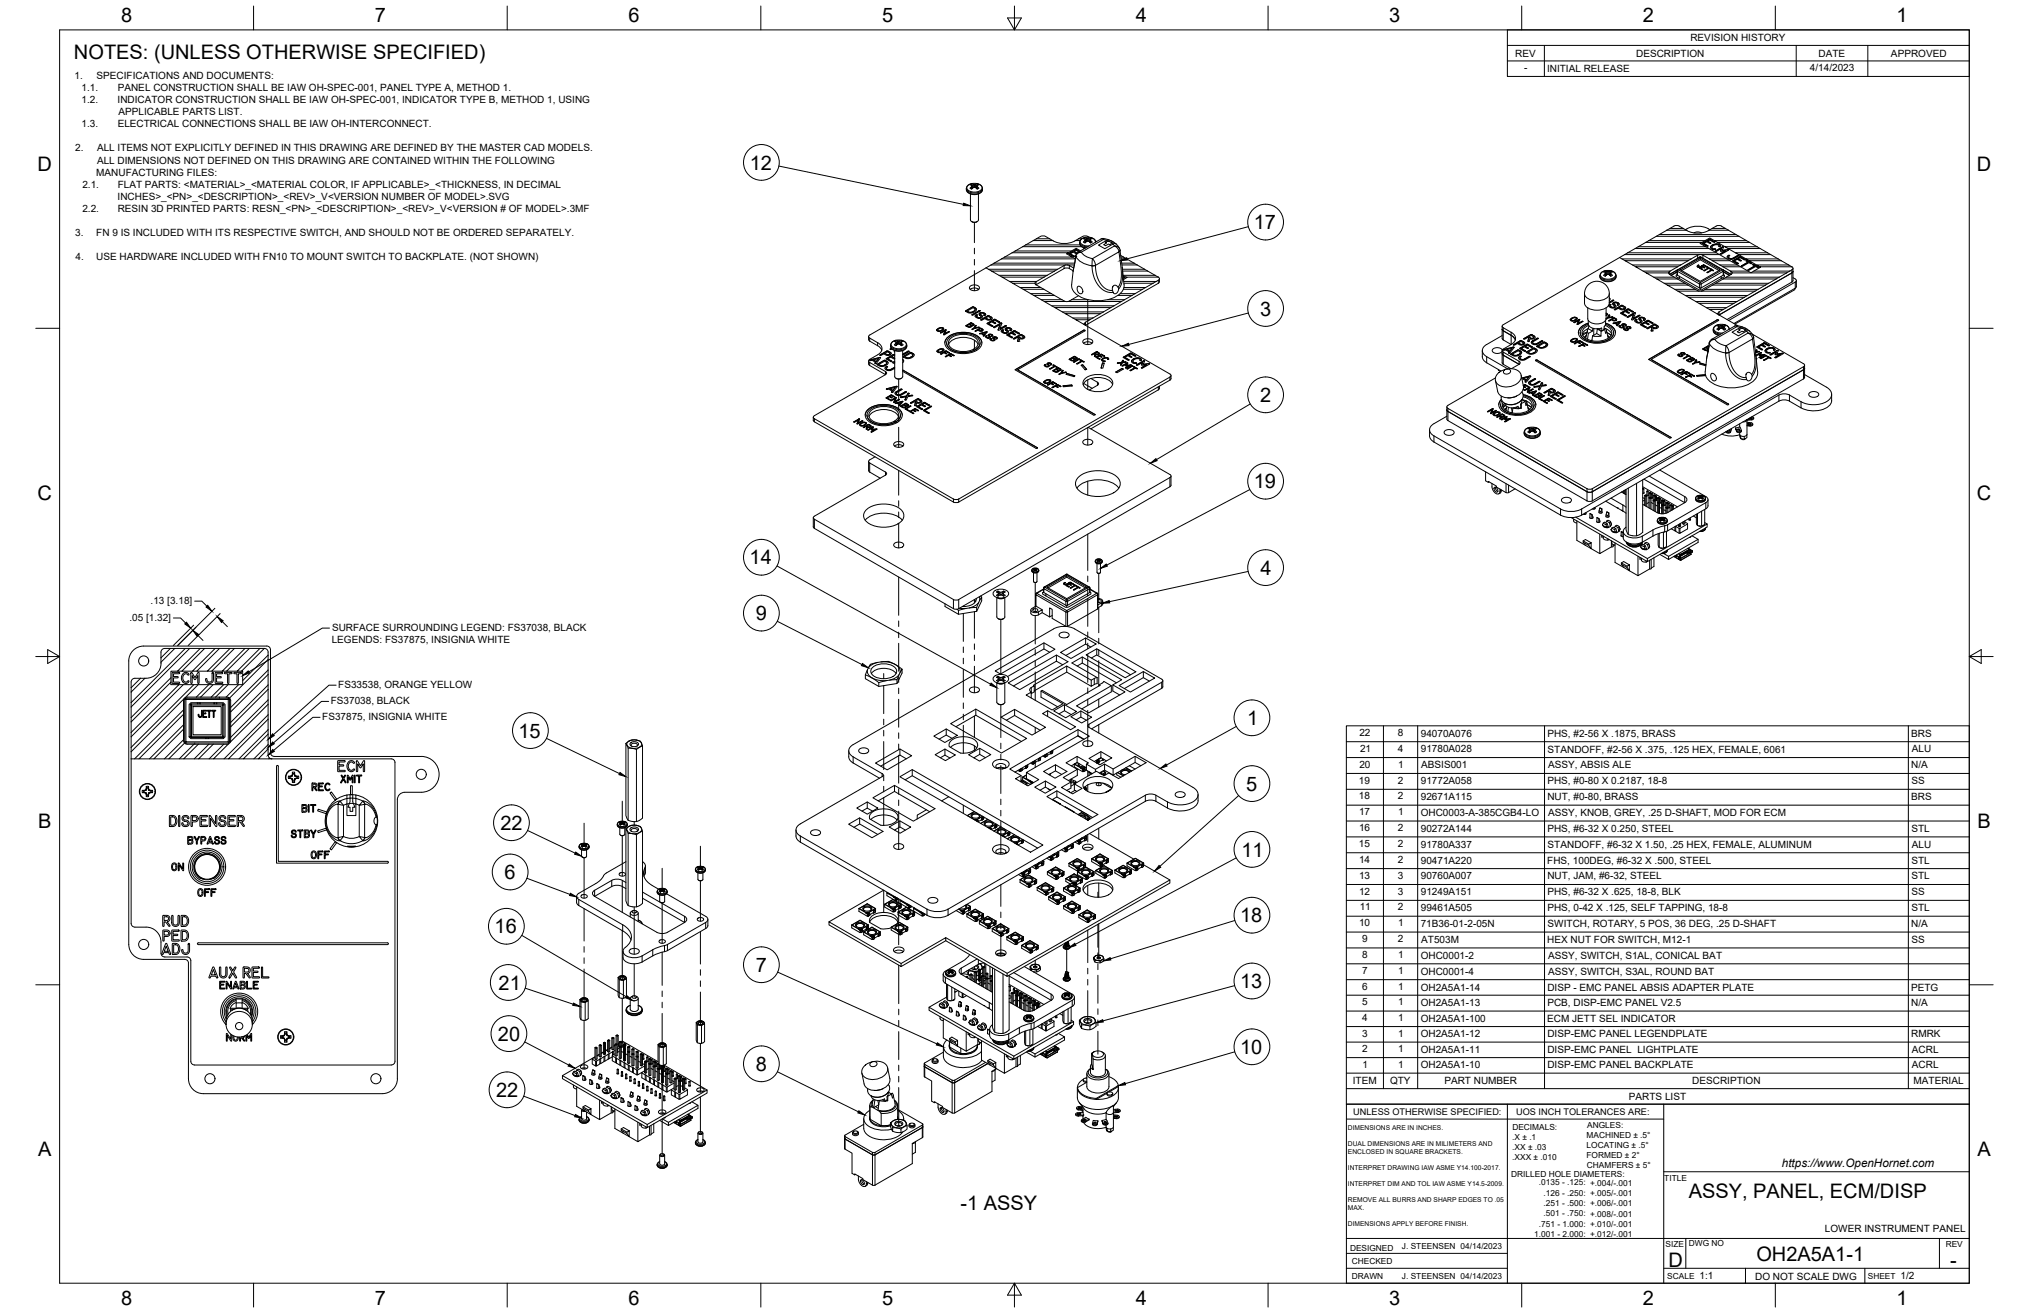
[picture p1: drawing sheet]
<svg xmlns="http://www.w3.org/2000/svg" width="864mm" height="559mm" viewBox="0 0 864 559" stroke-linecap="round" stroke-linejoin="round" font-family="sans-serif">
<defs><g id="words">
<g font-size="8.5">
<text x="51.6" y="9.4">8</text>
<text x="159.5" y="9.4">7</text>
<text x="267.5" y="9.4">6</text>
<text x="375.4" y="9.3">5</text>
<text x="483.4" y="9.4">4</text>
<text x="591.3" y="9.4">3</text>
<text x="699.3" y="9.4">2</text>
<text x="807.2" y="9.4">1</text>
<text x="31.5" y="25">NOTES: (UNLESS OTHERWISE SPECIFIED)</text>
<text x="16" y="72.9">D</text>
<text x="319.1" y="72.2">12</text>
<text x="841.4" y="72.9">D</text>
<text x="533.7" y="97.6">17</text>
<text x="536.3" y="134.3">3</text>
<text x="536.4" y="171.1">2</text>
<text x="533.7" y="207.8">19</text>
<text x="16" y="212.6">C</text>
<text x="841.4" y="212.6">C</text>
<text x="319.1" y="240.2">14</text>
<text x="536.4" y="244.6">4</text>
<text x="321.7" y="263.9">9</text>
<text x="530.8" y="308.6">1</text>
<text x="220.7" y="313.9">15</text>
<text x="530.5" y="336.5">5</text>
<text x="16.2" y="352.3">B</text>
<text x="213" y="353.2">22</text>
<text x="841.7" y="352.3">B</text>
<text x="528.4" y="364.6">11</text>
<text x="214.8" y="374.1">6</text>
<text x="527.8" y="392.5">18</text>
<text x="210.5" y="397.2">16</text>
<text x="321.7" y="413.6">7</text>
<text x="212.2" y="421.2">21</text>
<text x="527.8" y="420.5">13</text>
<text x="211.9" y="442.9">20</text>
<text x="527.9" y="448.5">10</text>
<text x="321.7" y="455.8">8</text>
<text x="211.2" y="466.9">22</text>
<text x="16.2" y="492">A</text>
<text x="841.7" y="492">A</text>
<text x="718.8" y="510">ASSY, PANEL, ECM/DISP</text>
<text x="408.7" y="514.8">-1 ASSY</text>
<text x="710.1" y="539.1">D</text>
<text x="747.6" y="536.7">OH2A5A1-1</text>
<text x="830.1" y="539.1">-</text>
<text x="51.6" y="555.5">8</text>
<text x="159.5" y="555.5">7</text>
<text x="267.5" y="555.5">6</text>
<text x="375.4" y="555.4">5</text>
<text x="483.4" y="555.5">4</text>
<text x="591.3" y="555.5">3</text>
<text x="699.3" y="555.5">2</text>
<text x="807.2" y="555.5">1</text>
</g>
<text font-size="5" x="758.4" y="496.8">https://www.OpenHornet.com</text>
<g font-size="4.3">
<text x="719.5" y="17.6">REVISION HISTORY</text>
<text x="644.9" y="24.2">REV</text>
<text x="696.4" y="24.2">DESCRIPTION</text>
<text x="774" y="24.2">DATE</text>
<text x="804.9" y="24.2">APPROVED</text>
<text x="31.7" y="33.7">1.</text>
<text x="41.1" y="33.7">SPECIFICATIONS AND DOCUMENTS:</text>
<text x="648.7" y="30.2">-</text>
<text x="658.5" y="30.6">INITIAL RELEASE</text>
<text x="770.3" y="30.3">4/14/2023</text>
<text x="34.7" y="38.9">1.1.</text>
<text x="50.1" y="38.9">PANEL CONSTRUCTION SHALL BE IAW OH-SPEC-001, PANEL TYPE A, METHOD 1.</text>
<text x="34.7" y="44">1.2.</text>
<text x="50" y="44">INDICATOR CONSTRUCTION SHALL BE IAW OH-SPEC-001, INDICATOR TYPE B, METHOD 1, USING</text>
<text x="50.4" y="49.1">APPLICABLE PARTS LIST.</text>
<text x="34.7" y="54.3">1.3.</text>
<text x="50.1" y="54.3">ELECTRICAL CONNECTIONS SHALL BE IAW OH-INTERCONNECT.</text>
<text x="32" y="64.5">2.</text>
<text x="41.3" y="64.5">ALL ITEMS NOT EXPLICITLY DEFINED IN THIS DRAWING ARE DEFINED BY THE MASTER CAD MODELS.</text>
<text x="41.3" y="69.6">ALL DIMENSIONS NOT DEFINED ON THIS DRAWING ARE CONTAINED WITHIN THE FOLLOWING</text>
<text x="41" y="74.7">MANUFACTURING FILES:</text>
<text x="35.1" y="79.9">2.1.</text>
<text x="50.1" y="79.9">FLAT PARTS: &lt;MATERIAL&gt;_&lt;MATERIAL COLOR, IF APPLICABLE&gt;_&lt;THICKNESS, IN DECIMAL</text>
<text x="50" y="85">INCHES&gt;_&lt;PN&gt;_&lt;DESCRIPTION&gt;_&lt;REV&gt;_V&lt;VERSION NUMBER OF MODEL&gt;.SVG</text>
<text x="35.1" y="90.1">2.2.</text>
<text x="50.1" y="90.1">RESIN 3D PRINTED PARTS: RESN_&lt;PN&gt;_&lt;DESCRIPTION&gt;_&lt;REV&gt;_V&lt;VERSION # OF MODEL&gt;.3MF</text>
<text x="32" y="100.4">3.</text>
<text x="41" y="100.4">FN 9 IS INCLUDED WITH ITS RESPECTIVE SWITCH, AND SHOULD NOT BE ORDERED SEPARATELY.</text>
<text x="32.1" y="110.6">4.</text>
<text x="41" y="110.6">USE HARDWARE INCLUDED WITH FN10 TO MOUNT SWITCH TO BACKPLATE. (NOT SHOWN)</text>
<text x="64.1" y="256.9">.13 [3.18]</text>
<text x="55.1" y="264.1">.05 [1.32]</text>
<text x="141.3" y="268.6">SURFACE SURROUNDING LEGEND: FS37038, BLACK</text>
<text x="141.2" y="273.7">LEGENDS: FS37875, INSIGNIA WHITE</text>
<text x="144" y="292.9">FS33538, ORANGE YELLOW</text>
<text x="140.8" y="299.8">FS37038, BLACK</text>
<text x="137.2" y="306.6">FS37875, INSIGNIA WHITE</text>
<text x="578.6" y="313.2">22</text>
<text x="594.9" y="313.2">8</text>
<text x="604.7" y="313.5">94070A076</text>
<text x="658.6" y="313.5">PHS, #2-56 X .1875, BRASS</text>
<text x="813.5" y="313.5">BRS</text>
<text x="578.9" y="320">21</text>
<text x="595" y="320">4</text>
<text x="604.7" y="320.3">91780A028</text>
<text x="658.7" y="320.3">STANDOFF, #2-56 X .375, .125 HEX, FEMALE, 6061</text>
<text x="813.8" y="320.2">ALU</text>
<text x="578.6" y="326.7">20</text>
<text x="595.1" y="326.7">1</text>
<text x="604.9" y="327">ABSIS001</text>
<text x="658.9" y="327">ASSY, ABSIS ALE</text>
<text x="813.5" y="327">N/A</text>
<text x="578.4" y="333.5">19</text>
<text x="595" y="333.5">2</text>
<text x="604.7" y="333.8">91772A058</text>
<text x="658.6" y="333.8">PHS, #0-80 X 0.2187, 18-8</text>
<text x="813.6" y="333.8">SS</text>
<text x="578.4" y="340.3">18</text>
<text x="595" y="340.3">2</text>
<text x="604.7" y="340.5">92671A115</text>
<text x="658.6" y="340.6">NUT, #0-80, BRASS</text>
<text x="813.5" y="340.6">BRS</text>
<text x="578.4" y="347">17</text>
<text x="595.1" y="347">1</text>
<text x="604.7" y="347.3">OHC0003-A-385CGB4-LO</text>
<text x="658.9" y="347.3">ASSY, KNOB, GREY, .25 D-SHAFT, MOD FOR ECM</text>
<text x="578.4" y="353.8">16</text>
<text x="595" y="353.8">2</text>
<text x="604.7" y="354">90272A144</text>
<text x="658.6" y="354">PHS, #6-32 X 0.250, STEEL</text>
<text x="813.6" y="354">STL</text>
<text x="578.4" y="360.5">15</text>
<text x="595" y="360.5">2</text>
<text x="604.7" y="360.8">91780A337</text>
<text x="658.7" y="360.8">STANDOFF, #6-32 X 1.50, .25 HEX, FEMALE, ALUMINUM</text>
<text x="813.8" y="360.7">ALU</text>
<text x="578.4" y="367.3">14</text>
<text x="595" y="367.3">2</text>
<text x="604.7" y="367.5">90471A220</text>
<text x="658.6" y="367.5">FHS, 100DEG, #6-32 X .500, STEEL</text>
<text x="813.6" y="367.5">STL</text>
<text x="578.4" y="374">13</text>
<text x="594.9" y="374">3</text>
<text x="604.7" y="374.2">90760A007</text>
<text x="658.6" y="374.3">NUT, JAM, #6-32, STEEL</text>
<text x="813.6" y="374.3">STL</text>
<text x="578.4" y="380.7">12</text>
<text x="594.9" y="380.7">3</text>
<text x="604.7" y="381">91249A151</text>
<text x="658.6" y="381">PHS, #6-32 X .625, 18-8, BLK</text>
<text x="813.6" y="381">SS</text>
<text x="578.7" y="387.5">11</text>
<text x="595" y="387.5">2</text>
<text x="604.7" y="387.8">99461A505</text>
<text x="658.6" y="387.8">PHS, 0-42 X .125, SELF TAPPING, 18-8</text>
<text x="813.6" y="387.8">STL</text>
<text x="578.4" y="394.3">10</text>
<text x="595.1" y="394.3">1</text>
<text x="604.7" y="394.5">71B36-01-2-05N</text>
<text x="658.7" y="394.5">SWITCH, ROTARY, 5 POS, 36 DEG, .25 D-SHAFT</text>
<text x="813.5" y="394.5">N/A</text>
<text x="579.8" y="401">9</text>
<text x="595" y="401">2</text>
<text x="604.9" y="401.3">AT503M</text>
<text x="658.6" y="401.3">HEX NUT FOR SWITCH, M12-1</text>
<text x="813.6" y="401.3">SS</text>
<text x="579.8" y="407.8">8</text>
<text x="595.1" y="407.8">1</text>
<text x="604.7" y="408.1">OHC0001-2</text>
<text x="658.9" y="408.1">ASSY, SWITCH, S1AL, CONICAL BAT</text>
<text x="579.8" y="414.5">7</text>
<text x="595.1" y="414.5">1</text>
<text x="604.7" y="414.8">OHC0001-4</text>
<text x="658.9" y="414.8">ASSY, SWITCH, S3AL, ROUND BAT</text>
<text x="579.8" y="421.3">6</text>
<text x="595.1" y="421.3">1</text>
<text x="604.7" y="421.6">OH2A5A1-14</text>
<text x="658.6" y="421.6">DISP - EMC PANEL ABSIS ADAPTER PLATE</text>
<text x="813.4" y="421.6">PETG</text>
<text x="579.8" y="427.9">5</text>
<text x="595.1" y="427.9">1</text>
<text x="604.7" y="428.2">OH2A5A1-13</text>
<text x="658.6" y="428.2">PCB, DISP-EMC PANEL V2.5</text>
<text x="813.5" y="428.2">N/A</text>
<text x="579.8" y="434.6">4</text>
<text x="595.1" y="434.6">1</text>
<text x="604.7" y="434.9">OH2A5A1-100</text>
<text x="658.6" y="434.9">ECM JETT SEL INDICATOR</text>
<text x="579.8" y="441.2">3</text>
<text x="595.1" y="441.2">1</text>
<text x="604.7" y="441.5">OH2A5A1-12</text>
<text x="658.6" y="441.5">DISP-EMC PANEL LEGENDPLATE</text>
<text x="813.4" y="441.5">RMRK</text>
<text x="579.8" y="447.8">2</text>
<text x="595.1" y="447.8">1</text>
<text x="604.7" y="448.1">OH2A5A1-11</text>
<text x="658.6" y="448.1">DISP-EMC PANEL LIGHTPLATE</text>
<text x="813.8" y="448.1">ACRL</text>
<text x="579.9" y="454.4">1</text>
<text x="595.1" y="454.4">1</text>
<text x="604.7" y="454.7">OH2A5A1-10</text>
<text x="658.6" y="454.7">DISP-EMC PANEL BACKPLATE</text>
<text x="813.8" y="454.7">ACRL</text>
<text x="575.8" y="461.5">ITEM</text>
<text x="591.7" y="461.4">QTY</text>
<text x="614.8" y="461.5">PART NUMBER</text>
<text x="720.3" y="461.5">DESCRIPTION</text>
<text x="814.5" y="461.5">MATERIAL</text>
<text x="693.3" y="468.1">PARTS LIST</text>
<text x="776.8" y="524.4">LOWER INSTRUMENT PANEL</text>
<text x="723.4" y="544.5">1:1</text>
<text x="747" y="544.7">DO NOT SCALE DWG</text>
<text x="809" y="544.5">1/2</text>
</g>
<g font-size="3.9">
<text x="576" y="474.6">UNLESS OTHERWISE SPECIFIED:</text>
<text x="645.3" y="474.7">UOS INCH TOLERANCES ARE:</text>
</g>
<g font-size="3.5">
<text x="643.7" y="485">.X ± .1</text>
<text x="643.7" y="480.8">DECIMALS:</text>
<text x="675.3" y="484.3">MACHINED ± .5°</text>
<text x="675.6" y="480">ANGLES:</text>
<text x="643.7" y="489.3">.XX ± .03</text>
<text x="675.3" y="488.6">LOCATING ± .5°</text>
<text x="643.7" y="493.5">.XXX ± .010</text>
<text x="675.3" y="492.8">FORMED ± 2°</text>
<text x="675.4" y="497.1">CHAMFERS ± 5°</text>
<text x="643.2" y="501.1">DRILLED HOLE DIAMETERS:</text>
<text x="708.4" y="502.7">TITLE</text>
<text x="655" y="504.4">.0135 - .125: +.004/-.001</text>
<text x="657" y="508.8">.126 - .250: +.005/-.001</text>
<text x="657" y="513.2">.251 - .500: +.006/-.001</text>
<text x="657" y="517.7">.501 - .750: +.008/-.001</text>
<text x="653.1" y="526.5">1.001 - 2.000: +.012/-.001</text>
<text x="655" y="522.1">.751 - 1.000: +.010/-.001</text>
<text x="574.6" y="532.3">DESIGNED</text>
<text x="596.7" y="531.6">J. STEENSEN 04/14/2023</text>
<text x="708.9" y="530.9">SIZE</text>
<text x="718.9" y="530.5">DWG NO</text>
<text x="828.2" y="530.9">REV</text>
<text x="575.4" y="537.9">CHECKED</text>
<text x="575.4" y="544.3">DRAWN</text>
<text x="596.7" y="544.3">J. STEENSEN 04/14/2023</text>
<text x="709.6" y="544.2">SCALE</text>
<text x="795" y="544.2">SHEET</text>
</g>
<g font-size="2.8">
<text x="573.7" y="480.9">DIMENSIONS ARE IN INCHES.</text>
<text x="573.7" y="487.7">DUAL DIMENSIONS ARE IN MILIMETERS AND</text>
<text x="573.7" y="491.1">ENCLOSED IN SQUARE BRACKETS.</text>
<text x="573.7" y="497.9">INTERPRET DRAWING IAW ASME Y14.100-2017.</text>
<text x="573.7" y="504.7">INTERPRET DIM AND TOL IAW ASME Y14.5-2009.</text>
<text x="573.7" y="511.6">REMOVE ALL BURRS AND SHARP EDGES TO .05</text>
<text x="573.7" y="514.9">MAX.</text>
<text x="573.7" y="521.8">DIMENSIONS APPLY BEFORE FINISH.</text>
</g>
</g></defs>
<!-- layer: Visible Narrow -->
<g fill="none" stroke="#000" stroke-width=".43">
<path d="M413.6 79.4v1M413.6 78.1l-.7 .3a1.62 1.62 0 0 0-1.4 1.7 1.62 1.62 0 0 0 1.8 1.5 4 4 0 0 0 4.6-1.4l-.3-1.2-1.7-.9M413.7 79.1l.2 1.1M414.3 78.4l-.2 1.5M414.7 78.5v1.2M414.8 78.5v1.2M415.2 78.4l.1 1.5M415.8 79.1l-.2 1.1M415.9 79.4v1M411.3 80.7a4.1 4.1 0 0 0 6.1 1.2l.8-1.2M411.3 80.2a4.1 4.1 0 0 0 6.1 1.2l.8-1.2M706.3 99.8h32.6"/>
<path d="M709.4 98h8.3M710.8 97.2h5.6M727.4 98h8.3M728.7 97.2h5.7M419.7 114l1 .6h29.5M420.7 114.6l1.3 .8M421.8 112.8h31.9M423.1 112h34.3M425.2 117.2l1.3 .7M429.7 119.8l1.3 .7M430.8 107.6h24l-.8 .4 2.4 1.4h-28.8M435.3 105h25"/>
<path d="M436.6 104.2h23.1M439.8 102.4h8.3M441 119.9v1.3M441.1 101.6h5.7M444.4 117.9h-17.9l3.2 1.9h11.5M448.9 115.4h-26.9l3.2 1.8h20.5M452.9 113v1.3M454.3 112.8h2.9M455.1 113v1.3M456.1 106.8l-1.3 .8M456.4 109.4l1.3 .8h-31.4M457.1 108.9v.1"/>
<path d="M457.8 102.4h1.9M457.8 106.3h.1M457.8 108.9l.1 .3M457.9 109.2h.1M457.9 109.2l-1.2 6.3M457.9 109.1a8.6 8.6 0 0 0 6.9 4M458.3 106.3h.1M458.4 107.7v.1M458.9 107.4l1.3-.1-1.6 .6-.7 1.3M459.1 101.6h1.3M459.5 103.6l.8 1.2 1.8 .7M459.5 103.1l.8 1.2 2.5 .8"/>
<path d="M459.9 106.7l-1.9-1-1.9 1.1h-24M461.8 102.3l.1 1M461.8 101.1l-.7 .2a1.62 1.62 0 0 0-1.3 1.8 1.62 1.62 0 0 0 1.7 1.4l2 .2M462 102l.1 1.1M462.4 102.8l.1-1.4-.1 1.4M462.9 101.4v1.2M463.4 101.4l.1 1.4M464 102l-.2 1.1M464.1 102.3v1M464.2 101.1l1.6 .8 .4 1.2M464.8 113.2l.8 4.7 1.9 3.6 2.7 2.3 1.9 .6h1.7M464.8 113.1v.1"/>
<path d="M466.3 112.9l-.9-2.3a.35 .35 0 0 0-.1-.5 .35 .35 0 0 0-.5 .1 .35 .35 0 0 0 .1 .5l-.1 2.4M466.3 112.9h.1M466.3 112.9l-1.5 .3M468.7 101.7l.9 .2M469.6 101.9l-9.4 5.4a6.8 6.8 0 0 0 4.8 2.8M469.6 101.9l3.5 1.4M469.7 101.5l-.1 .4M472.1 102.1l-1 .2-3.5 2 2.6 1.6 3.5-2M473.1 103.3l.6 .5M473.2 102.6l-2.9 .4 .7 .4-1.2 .7 .8 .5 1.2-.7 .7 .3 .6-.8M473.7 103.8l.6 .9-9.3 5.4M474.1 103.1l-.7-.1-.3 .4"/>
<path d="M475 103.8l-1.3 .1M476.3 107.1v.1M476.5 105.8l-.9-.9-1.3-.2 1.4 1.1 .6 1.3M476.7 106.5l-.4 .7zM477.1 109.4h1.1M477.2 110.2h2.3M477.4 112h5.3M477.5 112.8h6.5M477.6 113.8v5.8l-.6 2-.9 1.4M477.7 114.6h9.5M477.8 115.4h10.7M478.3 119.8h13.8"/>
<path d="M491.7 117.2h-13.7l1.3 .7M493 117.9h-13.7l.3 .2-1.4 .9M493 119.3v1.3M681 117.7a4.1 4.1 0 0 0 6.1 1.3l.8-1.3M681 117.3a4.1 4.1 0 0 0 6.1 1.2l.8-1.2M683.2 116.5l.1 1M683.2 115.2l-.6 .2a1.62 1.62 0 0 0-1.4 1.8 1.62 1.62 0 0 0 1.8 1.4 4 4 0 0 0 4.6-1.3l-.4-1.3-1.6-.8M683.4 116.2l.1 1M683.9 115.5l-.1 1.5M683.9 115.5v1.4M684.4 115.6v1.1M684.9 115.5l.1 1.4"/>
<path d="M685.4 116.2l-.1 1M685.6 116.5l-.1 1M689.4 109.6l1 .6h29.4M690.4 110.2l1.3 .8M691.5 108.4h31.9M692.8 107.6h37.7l1.4 .8M694.9 112.8l1.3 .7M696 105.8h31.4l3.1 1.8M699.4 115.4l1.3 .7M700.5 103.2h23.9l-.8 .4 2.5 1.4h-28.8M701.8 102.4h23.9l2-1.1 2 1.1M703.9 118l1.3 .7"/>
<path d="M705 100.6h35.2M710.2 116.1h-9.5l3.2 1.9h8.7M710.6 115.5v1.3M713.8 115.8l-2.5 1.4M714 117.1v-1.7l9.3 5.5M714 118.7h-8.8l3.1 1.9h8.8M714 113.5h-17.8l3.2 1.9h11.5M714.1 114.8h.2l-.3 .6-.2-.2M714.3 114.8l9.4-5.4 9.4 5.4-9.4 5.4zM718.5 111h-26.8l3.2 1.8h20.4M722.6 108.6v1.3M723.4 109.4h.3"/>
<path d="M724 109.4h-.3M724 108.4h7.9l3.1 1.8M724.7 114.6v.1M724.8 108.6v1.3M725.3 113v.1M725.3 115.1h.1M725.5 113.8v.1M725.7 113v.1M725.7 102.4l-1.3 .8M726.1 105l1.3 .8M726.6 113.5v.1M726.7 115.9h.1"/>
<path d="M726.8 104.5v.1M727 113.7v.1M727.5 101.8v.1M727.6 110.2h7.4l1.3 .8M728 101.9h.1M728 103.3v.1M728.4 114.5v.1M728.9 111h7.4l3.2 1.8M729.8 105.9v.1M732 112.8h7.5l1.4 .7M732.3 106.7v.1M732.3 107.9v.1"/>
<path d="M733.1 105.1v.1M733.1 114.8l.4 .6 .1-.2M733.4 114.8h-.3M733.4 113.5h7.5l3.1 1.9M733.4 118.7h22.6M733.4 117.1v-1.7l-9.4 5.5v1.6M733.6 115.8l2.4 1.4M734.7 118h22.6M736.5 115.4h7.5l1.2 .7 1.3-.7h15.3M736.8 115.5v1.3M737.2 116.1h23.3M737.7 109.8v.1"/>
<path d="M739.5 108.8h.1M739.8 112v.1M740.4 109.3v.1M740.9 109.3v.1M741 110.8v.1M741.3 113.1h.1M743.4 102.4h-13.7l1.3 .8M743.7 110.9v.1M744.2 114.7v.1M744.7 103.2h-13.7l3.2 1.8M746.6 112.6h.1M747.9 105h-13.7l1.3 .8"/>
<path d="M749.2 105.8h-13.7l3.2 1.8M752.3 107.6h-13.6l1.3 .8M753.7 108.4h-13.7l3.2 1.8M756.8 110.2h-13.6l1.3 .8M758.1 111h-13.6l3.1 1.8M761.3 112.8h-13.7l1.4 .7M762.6 113.5h-13.6l.3 .2-2.8 1.7M762.7 114.9v5.1M412.1 139h.1M413.2 137.4v.1M413.4 138.4h.1M413.5 137.4v.1"/>
<path d="M413.8 133.9h.1M413.9 132.8h.1M413.9 130.6v.1M414.3 132.5v.1M414.4 130.6v.1M414.9 132.1v.1M415.1 131v.1M415.9 134.9h.1M416.2 135v.1M416.7 132.2v.1M417.1 139.7v.1M420.3 134.4v.1"/>
<path d="M421.8 134.9v.1M422.4 138.6v.1M423.1 139.2h.1M423.1 135.9v.1M423.6 135.9v.1M423.7 137.4v.1M425.9 137.5v.1M428.2 138.6v.1M434.2 122.4l1.3 .7M438.7 125l1.3 .7M440.5 120.5h-9.5l3.2 1.9h8.8M443.2 127.6l1.3 .7"/>
<path d="M444.3 123.1h-8.8l3.2 1.9h8.8M447.7 130.2l1.3 .7M448.8 125.7h-8.8l3.2 1.9h8.8M452.1 132.7l1.4 .8M453.5 128.3h-9l3.2 1.9h26.5M454.6 128.3h22.7M456.1 127.6h7M456.6 135.3l1.3 .8M462 137.1v1.4l-.9-.6M463.9 136.1h-6l3.7 1.8M468.4 133.5h-14.9l3.1 1.8h8.6M471.4 127.6h7.2"/>
<path d="M472.8 130.9h-23.8l3.1 1.8h17.6M475.8 125.7h6M475.9 122.2l1-2.1 .4-2.5-1-10.4-10 5.7 .6 4.5 1.6 3.4 2.3 2.2 1.4 .5 1.3 .1M476.8 125h6.3M478.1 123.1h8.2M478.4 120.5h12.4M478.4 122.4h9.2M639.8 139.5v5.2M670 137.1v.1M672 136h.1M673.7 136.7v.1M674.4 125a5.1 5.1 0 0 0 6.2 3 4.2 4.2 0 0 0 4.4-3"/>
<path d="M685.5 130.5h.1M685.9 130.6v.1M686.4 127.8v.1M686.8 135.3v.1M686.8 137.5v.1M687.8 135.6v.1M689.7 139.1v.1M689.9 139.2v.1M690 130v.1M691.5 130.5v.1M692.1 134.2v.1M692.7 134.8h.1"/>
<path d="M692.7 131.5v.1M693.3 131.5v.1M693.3 133v.1M695.5 133.1v.1M696.7 136.9h.1M697 137.1h.1M697.9 134.2v.1M700.5 139.1h.1M701.1 136.4v.1M701.2 139.6v.1M701.7 136.4v.1M701.7 137.9h.1"/>
<path d="M703.8 139.4h.1M704.5 138v.1M708.3 120.6l1.4 .7M712.8 123.1l1.3 .8M717.3 125.8l1.3 .7M718.5 121.3h-8.8l3.1 1.8h8.8M721.8 128.3l1.3 .8M723.2 123.9h-9.1l3.2 1.9h26.5M723.3 120.9v1.6M724.2 123.9h22.8M725.8 123.1h22.5M726.3 130.9l1.3 .8"/>
<path d="M728.9 121.3h22.6M730.2 120.6h22.6M730.8 136.1v.1M731.4 139.4l.1 1M731.5 138.1l-.7 .3a1.62 1.62 0 0 0-1.4 1.8 1.62 1.62 0 0 0 1.8 1.4l2 .1M731.6 139.1l.2 1.1M731.7 132.7v1.3l-.9-.5M732.1 138.5l-.1 1.4M732.2 138.5l-.1 1.4M732.6 138.5v1.2M733.1 138.5l.1 1.4M733.5 131.7h-5.9l3.6 1.8"/>
<path d="M733.6 139.1l-.1 1.1M733.8 139.4l-.1 1M733.8 138.1l1.7 .9 .4 1.2M738 129.1h-14.9l3.2 1.8h8.5M738.3 138.8l.9 .2M739.2 139l-9.3 5.4a6.8 6.8 0 0 0 4.7 2.8l9.4-5.4-.6-.9M739.3 139l1.4 .4M739.4 138.6l-.2 .4M740.7 139.4l-3.5 2 2.7 1.5 3.5-2M740.7 139.4l.8 .3M741.5 139.7l1.3 .7M741.5 139.7l-1.5 .4 .7 .4-1.3 .7 .8 .5 1.3-.8 .6 .4 .7-.9"/>
<path d="M741.7 139.2l-1 .2M742.5 126.5h-23.9l3.2 1.8h17.5M742.9 139.7h-1.4M764.1 120v2.6M370.2 143.9v1.3M370.2 154.3v1.3M370.4 153.1v.1M373.5 145.8v1.3M376.2 155.5v.1M376.3 153.4h.1M376.6 155.3h.1M376.8 153.4h.1"/>
<path d="M376.9 158.1v1.3M377.3 154.8v.1M377.4 149.4v.1M377.5 153.8h.1M378.8 149.9v.1M379 148.4v.1M379.1 147.3a4.1 4.1 0 0 0 6.1 1.3l.8-1.3M379.1 146.9a4.1 4.1 0 0 0 6.1 1.2l.8-1.2M379.3 157.1v.1M379.5 153.6v.1M380.1 150.9v.1M380.7 149.6h.1"/>
<path d="M380.7 151h.1M380.7 152.4v.1M381.3 146.1l.1 1M381.3 144.8l-.6 .2a1.62 1.62 0 0 0-1.4 1.8 1.62 1.62 0 0 0 1.8 1.4 4 4 0 0 0 4.6-1.3l-.4-1.2-1.6-.9M381.5 145.8l.1 1M382 145.1l-.1 1.5M382.5 145.2v1.1M383 145.1l.1 1.5M383.5 145.8l-.1 1M383.7 146.1l-.1 1M384.5 157.6v.1M384.6 150.5v.1"/>
<path d="M386.4 149.5h.1M387.3 152.1v.1M387.3 150v.1M387.7 152h.1M387.9 150v.1M388.3 151.5v.1M388.6 150.4v.1M400.4 141.5v.1M400.5 150.5v.1M402.3 140.4h.1M402.5 151.7h.1M402.8 150.4v.1"/>
<path d="M404 141.1v.1M404.8 151.5v.1M417.1 141.9h.1M418.1 140v.1M420 143.5v.1M420.2 143.6v.1M422 144.6v.1M422.2 144.8h.1M427 141.3h.1M427.3 141.5h.1M430.8 143.5v.1M431.5 140.8h.1"/>
<path d="M431.5 144v.1M432 140.8v.1M432.1 142.3h.1M433.1 145.1v.1M434.1 143.8h.1M434.8 142.4v.1M445.1 155.7v.1M445.3 155.9h.1M446.9 156.9v.1M448.6 155.4h.1M449.2 158.1v.1M450.2 156.5v.1"/>
<path d="M450.4 157.5v.1M450.6 156.5v.1M456.1 153.2v.1M457.1 154h.1M457.1 151.7h.1M457.3 152.7h.1M457.5 151.7h.1M458.4 154.7v.1M459.1 152.8v.1M460.1 153.2v.1M461.2 140.5v.1M464.7 150.8v.1"/>
<path d="M465.8 151.6v.1M466.5 150.7h.1M467 149.7v.1M468.1 152.7h.1M468.5 150.8v.1M468.9 150.8v.1M468.9 151.8v.1M470.2 153.6v.1M475.8 154.4v.1M479.1 155.6v.1M479.1 156.5h.1M479.7 154.5h.1"/>
<path d="M479.8 156.8v.1M480.4 153v.1M481 150.3v.1M481.1 157.6h.1M481.6 150.3v.1M481.6 151.8v.1M481.8 155.7h.1M482.8 156.1h.1M483.4 154.4v.1M485.9 155.2v.1M485.9 156.4v.1M486.7 153.6h.1"/>
<path d="M632.8 151.8v2.6M639.8 149.9v5.1M640.1 148.7v.1M640.3 157.5a1.38 1.38 0 0 1 1.6-.5 1.38 1.38 0 0 1 .9 1.5 1.61 1.61 0 0 1-1.5 .7 1.61 1.61 0 0 1-1.4-1.1zM643.2 141.4v5.2M645.9 151.1v.1M645.9 148.9v.1M646.3 150.9v.1M646.5 149h.1M646.6 153.8v1.2M646.9 150.4v.1M647 145v.1"/>
<path d="M647.1 149.4h.1M648.5 145.5v.1M648.7 144v.1M648.9 152.7v.1M649.1 149.2v.1M649.8 146.6h.1M650.3 145.2h.1M650.3 146.6h.1M650.4 148v.1M650.7 151.7v.1M651.3 143.8v.1M652 142.5h.1"/>
<path d="M652.3 145.1h.1M652.5 150.3h.1M652.6 148.1v.1M652.9 150.1v.1M653.1 148.2h.1M653.6 149.6v.1M653.8 148.5v.1M654.2 153.2v.1M654.3 146.1v.1M656.1 145.1v.1M657 147.7v.1M657 145.6v.1"/>
<path d="M657.4 147.6h.1M657.5 145.6v.1M658 147.1v.1M658.2 146v.1M670.2 146.1v.1M672.1 147.3h.1M672.5 146v.1M674.5 147.2h.1M675.1 142.8l-.7 .8M684.2 142.8l.8 .8M691.6 140.2v.1M691.8 140.4h.1"/>
<path d="M702.8 140.7v.1M714.7 151.3v.1M714.9 151.4v.1M715.6 159.3h.1M716.6 152.5h.1M718 159.2h.1M718.2 151v.1M718.8 153.7v.1M719.9 152.1v.1M720.1 153.1v.1M720.2 152.1v.1M725.8 148.8v.1"/>
<path d="M726.8 149.6h.1M726.8 147.3v.1M727 148.3h.1M727.2 147.3v.1M727.5 145.9l.1 .3M727.6 146.2l-1.2 6.4M727.6 146.2h.1M727.6 146.2a8.6 8.6 0 0 0 6.9 4M728.5 144.4h1.4l-1.6 .6-.7 1.2M729.2 140.6l.7 1.2 1.9 .8M729.2 140.2l.7 1.2 2.6 .8M734.5 150.2l.8 4.8 1.9 3.6 2.7 2.3 2.1 .6h1.4"/>
<path d="M734.5 150.2h.1M735.9 150l-.8-2.3a.36 .36 0 0 0-.2-.5 .36 .36 0 0 0-.5 .1 .36 .36 0 0 0 .1 .5v2.4M735.9 150h.1M735.9 150l-1.4 .2M742.8 140.4l.6 .5M743.3 159l-.1 .4M743.8 140.2l-.7-.1-.3 .3M744.7 140.9l-.6-.2-.7 .2M745.5 159.3l1.1-2.1 .4-2.5-1.1-10.4-10 5.7 .6 4.2 1.7 3.7 2.3 2.2 1.2 .5 1.5 .1M745.9 144.2v.1M746.2 142.9l-.7-.8-1.5-.3 1.4 1.1 .5 1.3M746.4 143.5l-.5 .7"/>
<path d="M747.3 150.9v5.8l-.5 1.8-1 1.6M748.8 151.2v.1M748.8 152.1h.1M749.3 150.1h.1M749.4 152.4v.1M750.1 148.6v.1M750.7 145.9v.1M750.8 153.2h.1M751.2 145.9v.1M751.3 147.4v.1M751.5 151.3h.1M752.5 151.7h.1"/>
<path d="M753.1 150v.1M755.6 150.8v.1M755.6 152v.1M756.3 149.2h.1M767.6 156.1v5.2M346.6 178.2v1.3M363.5 179.5h.1M365.5 178.4h.1M367.2 179.1v.1M377.5 165.4v.1M378.7 170v.1M379.2 168.1v.1"/>
<path d="M379.2 170.4h.1M379.6 168.1v.1M379.6 169.1v.1M381.1 169.2v.1M381.2 171.5v.1M381.5 166.7v.1M382.8 170v.1M383.4 167.8v.1M383.6 168.9v.1M384.3 173.2v.1M385.3 166.8h.1M385.3 171.7h.1"/>
<path d="M385.6 172.6v.1M385.7 171.7h.1M386.9 174.7v.1M387.7 171.4h.1M388.8 175.8v.1M389.3 173.9v.1M389.3 172.5v.1M389.7 173.9v.1M389.7 175h.1M390.3 171.1v.1M391 169.8h.1M392.5 174v.1"/>
<path d="M393.1 171.3v.1M393.7 171.3v.1M393.7 172.8h.1M395.3 175.7h.1M446 163.7h.1M447.9 164.8v.1M448.3 163.6h.1M450.3 164.7v.1M466 176.3v.1M467.1 162.7v1.3M493 164.6v1.3M497.9 160.5v1.3"/>
<path d="M616.3 173.8v5.2M633.2 175.1v.1M635.2 173.9v.1M636.8 174.7v.1M637.2 177.4h.1M638.4 178.2h.1M639.1 177.2v.1M639.6 176.3h.1M640.5 178.5h.1M640.5 179.3v.1M641.1 177.4h.1M641.3 173.5l-.8 .8"/>
<path d="M648.4 165.6v.1M648.8 163.7v.1M648.8 166v.1M649.2 163.7v.1M649.3 164.8h.1M650.3 173.5l.8 .8M650.8 164.8v.1M650.9 167.1v.1M651.2 162.3v.1M652.5 165.6v.1M653.1 163.4v.1M653.2 164.5h.1"/>
<path d="M654 168.8v.1M654.9 162.3v.1M655 167.3h.1M655.2 168.2v.1M655.4 167.3h.1M656.5 170.3v.1M657.4 167h.1M658.5 171.4v.1M658.9 169.5v.1M659 168.1h.1M659.3 169.5v.1M659.3 170.6h.1"/>
<path d="M660 166.7v.1M660.7 165.4h.1M662.2 169.6v.1M662.8 166.9v.1M663.4 166.9v.1M663.4 168.4h.1M665 171.3h.1M717.6 160.4v.1M719.9 160.3v.1M735.6 171.9v.1M743.6 178.7l-.5 .7-1.3 .2M745.4 177.6v.3"/>
<path d="M745.6 178.4v.3M757.2 168.1v2.6M761.6 168.1v2.6M766.6 171v2.6M367.6 181.8h.1M368.7 182.6h.1M369.4 181.6v.1M369.9 180.7h.1M370.2 197v3.9M370.9 182.9h.1M370.9 183.7v.1M371.4 181.7v.1"/>
<path d="M441.5 190.5v.1M610.3 185.5v2.6M648.7 184.4a4.1 4.1 0 0 0 6.2 1.3l.7-1.3M648.7 183.9a4.1 4.1 0 0 0 6.2 1.3l.7-1.3M651 183.2v1M651 183.2l.1 .9M651 181.9l-.7 .2a1.62 1.62 0 0 0-1.4 1.8 1.62 1.62 0 0 0 1.8 1.4 4 4 0 0 0 4.7-1.3l-.4-1.3-1.7-.8M651.2 182.9l.1 1M651.7 182.2l-.1 1.5M652.1 182.3v1.1M652.6 182.2l.1 1.4M652.7 182.2l.1 1.5"/>
<path d="M653.2 182.9l-.1 1M653.4 183.2l-.1 1M711.1 186.1v.1M735.2 183.5v.1M736.6 183.6v.3M740.4 182.7v.3M740.6 183.2v.1M744.2 180.1v.3M745 180.2v.3M376.9 200.9v1.3M405.8 212.4v1.3M408.1 212.4v1.3"/>
<path d="M497.9 203.2v3.9M641 205.8v3.9M642.1 206.4v3.3M664.2 216.6v2.6M673.2 216.6v2.6M675.5 208v5.2M677.7 208v5.2M690.7 214.9v2.6M717.1 211.3v2.6M721.7 212.1a2.47 2.47 0 0 0 4.2 0M721.7 212.4a2.47 2.47 0 0 0 4.2 0M722.8 210.9a1.1 1.1 0 0 0-1 1.3 1.1 1.1 0 0 0 1.5 .8 1.7 1.7 0 0 0 2.4-1.4l-.9-.7"/>
<path d="M722.9 211.6l.1 .7M723 211.4l.1 .9M723.6 210.9l-.1 1.1M723.8 211v.9M724 210.9l.1 1.1-.1-1.1M724.6 211.4l-.1 .9M724.6 211.6v.7M724.7 211.6l-.1 .7M726 213.9v2.6M346.6 221v3.9M466.2 238.8a1.69 1.69 0 0 0 2.9 0M466.2 239a1.69 1.69 0 0 0 2.9 0"/>
<path d="M467 238l-.6 .4a1.37 1.37 0 0 0 .9 1.2 1.37 1.37 0 0 0 1.5-.5l.3-.5-.7-.6M467.1 238.8v-.4l.1 .4M467.6 238l-.1 .7M467.6 238v.6M467.7 238l.1 .7M468.1 238.8l.1-.4-.1 .4M681.7 227.8v.8M682.5 224l1 .6h.9M684.4 224.6h.1M685.5 223.9l-.1 .1M685.6 223.7l-.1 .2M686.2 226.1l.9 .6h.8"/>
<path d="M689.2 226h-.1M689.2 225.8v.2M692.2 230.7a4.2 4.2 0 0 0 6.1 1.2l.8-1.2M692.8 231.8a5 5 0 0 0 5.7 0M692.8 231a4.7 4.7 0 0 0 5.7 0M698 237.2v.8M698.7 233.4l1 .5h1M699 228.2v2.6a4.5 4.5 0 0 1-6.7 0M701.8 233.1l-.2 .3M703.5 225.6v2.6M705.4 221.5a2.47 2.47 0 0 0 4.3 0M705.4 221.8a2.47 2.47 0 0 0 4.3 0"/>
<path d="M706.6 220.3a1.1 1.1 0 0 0-1.1 1.3 1.1 1.1 0 0 0 1.5 .8 1.7 1.7 0 0 0 2.5-1.4l-1-.7M706.6 221l.1 .7M706.8 220.8l.1 .9M707.3 220.3l-.1 1.1M707.5 220.4v.9M707.6 220.4v.9M707.8 221.4v-1.1l.1 1.1M708.3 220.8l-.1 .9M708.4 221l-.1 .7 .1-.7M708.5 235.4l-1.4 .2M708.5 223.8v2.6M709.6 234.1l-.4 .6-1.3 .4"/>
<path d="M709.7 234.2a1.99 1.99 0 0 1-2.4 1.3M709.8 223.3v2.6M712.5 236.7l2 1.2M713.5 236.7l1 .6M713.5 236.7l-.1 .1M713.6 236.3l1 .6M714.3 235.7l.8 .5M714.6 235.5l.7 .4M714.9 237.7l-.2 .1M714.9 238h-.2M715.1 238.2v.2M715.3 237.1l-.7 .3"/>
<path d="M715.3 236.1v.5M715.5 238.3l-.1 .1M715.5 235.9l.1 .2M715.8 235.8l.1 .2M716 236h.1M716.3 235.8l-.3 .2M716.7 235.5l-.3 .2M717.2 235.3l-.3 .2M717.7 235l-.4 .2M717.7 235v.3l-2.3 1.3 .4-.5M718.3 234.6l1.1 .6-4.5 2.6M718.3 233.4l.7 .4"/>
<path d="M718.7 235.2l-.6 .3M719.2 233.8l.4 .5v.7l-1-.6M719.5 235.3l-4.6 2.7M719.7 234.4v.6M719.7 235.9l-.1 .1M720.1 234.3l-.1 .1M720.3 234.5v.2M720.3 234.8v.1M724.8 226l-1.4 .2M725.9 224.7l-.4 .6-1.4 .4M725.9 224.9a1.99 1.99 0 0 1-2.3 1.2M405.8 255.1v3.9"/>
<path d="M408.1 255.1v3.9M439.2 242.7a1.69 1.69 0 0 0 2.9 0M439.2 242.9a1.69 1.69 0 0 0 2.9 0M439.9 241.8l-.6 .4a1.37 1.37 0 0 0 1 1.3 1.37 1.37 0 0 0 1.5-.5l.2-.5-.7-.7M440.1 242.7v-.4v.4M440.1 242.2l.1 .5M440.5 241.9v.7M440.6 241.9v.6M440.8 242.5l-.1-.6 .1 .7M440.9 258v-4.9l12.8 7.4v6.1M441 252.5h.3l-.4 .6-.1-.2M441.1 242.2v.5"/>
<path d="M441.2 242.3l-.1 .4M444.1 250.9l-2.8 1.6 12.7 7.4 12.8-7.4-2.9-1.6M444.3 252.2v-1.7l9.4 5.4v1.7M444.4 249.8l.3 .1-.4 .6-.2-.2M444.6 249.9l9.4-5.4 9.4 5.4-9.4 5.4zM453.8 244.4h.5M455 249.7h.1M455.7 248.1h.1M455.7 250.1v.1M455.9 248.9v.1M456 248v.1M456.9 248.6h.1"/>
<path d="M457 250.9v.1M457.3 248.8v.1M458.7 249.6v.1M463.7 249.8l-.3 .1 .4 .6 .2-.2M463.8 252.2v-1.7l-9.4 5.4v1.7M467.1 252.5h-.3l.4 .6 .1-.2M467.1 259.2v-6.1l-12.7 7.4v6.1M468.8 256.6v1.2M72.5 276l-4 4M74.4 276l-5.9 5.8M78.9 276l-23.1 23M80.7 276l-24.9 24.9"/>
<path d="M85.2 276l-9.7 9.6h1.9M87.1 276l-9.7 9.6h4.5M91.6 276l-9.7 9.6h1.9M93.4 276l-9.6 9.6h4.4M97.9 276l-9.7 9.6h1.9M99.8 276l-9.7 9.6h4.5M104.3 276l-9.7 9.6h1.9M106.1 276l-9.6 9.6h4.4M110.6 276l-9.7 9.6h1.9M112.5 276l-9.7 9.6h.5v4M114.1 278.8l-10.8 10.8v1.8h-1.7l-5.3 5.3M442 260.4v1.3"/>
<path d="M59.8 288.7l-4 4M61.7 288.7l-5.9 5.8M72.7 288.4v1.9M75.5 285.6h-2.8v2.8l-16.9 17M76.2 291.4h1.8M78.4 297.3l-22.6 22.6M79.1 297.7h18.1v18h-18.1zM79.1 297.2v.5h-.5M81.5 299.6v.5M82.5 291.4h-4.5l-22.2 22.2M84.4 291.4h-1.9l-26.7 26.7M88.9 291.4h-4.5l-5.6 5.5"/>
<path d="M90.7 291.4h-1.8l-5.3 5.3M94.8 299.6v.5h.5M95.2 291.4h-4.5l-5.3 5.3M97.1 291.4h-1.9l-5.3 5.3M97.2 297.2v.5h.5M101.6 291.4h-4.5l-5.3 5.3M114.1 299.7l-16.1 16.1M114.1 297.9l-15.9 15.9M114.1 293.4l-15.9 15.9M114.1 291.5l-15.9 16M114.1 287l-15.9 16M114.1 285.2l-15.9 15.9"/>
<path d="M114.1 280.7l-16.4 16.4M438.9 292.6v2.6M465.8 288.8v2.5M494.5 290.4v2.5M55.8 307.2l16.9-16.9v1.1h3.5l-20.4 20.3M78.1 310.3l-12.6 12.7h4.5l8.1-8.2M78.1 304l-19 19h4.5l14.5-14.5M78.1 302.1l-20.8 20.9h-1.5M78.5 316.3l-6.7 6.7h4.5l6.2-6.3M78.6 315.7h.5v.5M81 300.1h.5M81 313.4h.5v.5"/>
<path d="M81.5 300.1h13.3v13.3h-13.3zM84.4 316.7l-6.2 6.3h4.5l6.2-6.3M90.8 316.7l-6.3 6.3h4.5l6.2-6.3M95.3 313.4h-.5v.5M97.7 315.7h-.5v.5M114.1 318.8l-4.2 4.2h4.5l.3-.4M114.1 312.4l-10.5 10.6h4.5l6-6.1M114.1 306.1l-16.9 16.9h4.5l12.4-12.4M114.1 304.2l-18.7 18.8h-4.5l6.4-6.4M447.3 320l.6-.4-.6 .5M463.5 308.3v1.2M57.3 323h1.8"/>
<path d="M61.5 337.4h.1M61.6 336.4h-.1M62.1 337.4l-.1 .1M62.2 337.5l-.1 .1M62.2 336.3h-.1M62.2 335.7h.2M62.3 335.7h.1M62.4 338h.1M63.1 338h.1M63.2 335.7h.1M63.3 337.5l.1 .1M63.4 337.4l.1 .1"/>
<path d="M63.4 336.1l-.1 .2M63.5 336.2l-.1 .1M63.6 323h1.9M63.9 336.4v.2M63.9 337.2v.2M70 323h1.8M76.3 323h1.9M82.7 323h1.8M89 323h1.9M95.4 323h1.8M101.7 323h1.9M108.1 323h1.8"/>
<path d="M114.4 323h1.3M123.7 331.2v.1M123.7 330.3v.2M124.2 330.2l.1 .1M124.2 330.1l.2 .1M124.3 331.4h.1M124.4 329.7h.2M124.6 332h-.2M125.2 332h.2M125.4 329.6l-.2 .1M125.5 331.4l.1 .2M125.5 331.4l.2 .1"/>
<path d="M125.6 330.1l-.1 .1M125.7 330.2l-.2 .1M126.1 330.3h.1M126.1 331.2v.1M147.7 339.9v2.3M147.7 338.4v1.5M147.7 339.9l-.6 .1a3.8 3.8 0 0 0-3.2 2.3l.8-1.3M149 339.7l-.3 2.3M149 338.2v1.5M149 339.7h1.1M149 339.7l-1.3 .2M150.1 339.7l.4 2.3"/>
<path d="M150.1 338.2v1.5M150.1 339.7l2.4 .4 2 .9M151.5 338.4v8.7h-3.8v-4.9M363.1 322.1v2.6M375.5 329.2v1.3M427.4 326.9l-.6 .3M434.3 328.1v.1M434.6 332l2.4 1.4-.6 .4M435 327.1l-.6 .4 .6-.3M435 327.9l-.6 .4M435.3 330.8l2.8 1.6h.6M436.6 326.8h.1"/>
<path d="M436.7 326.1l.6-.3-.6 .4M436.9 329.9l-1.5 .8 3.2 1.6M437.1 333.5l-.6 .3M437.3 326.6l-.6 .3M439.6 332.9l-.4 .3M439.7 333l-.5 .2M439.7 325h.1M439.8 324.3l.7-.3-.7 .4M440.5 324.8l-.7 .3M442.1 323.7h-.1M442.7 322.6l-.6 .4M442.8 323.4l-.6 .4"/>
<path d="M442.8 322.7l-.6 .3M444.9 322h.1M445.6 321l-.6 .4 .6-.4M445.6 321.8l-.6 .3M447.2 329.3l-.7 .4M447.3 320.7h-.1M448 320.4l-.7 .4M457.2 325.2l2.8 1.6 2-.2M458.4 324.5l-1.1 .7 2.8 1.5 1.8-.2M461.1 328.3h.1M461.8 328l-.6 .4M461.8 327.3l-.6 .3"/>
<path d="M463.5 328.7l1.2 .7M463.8 328.6l1 .7M467.1 324.7h-.1M467.1 324l.7-.3-.7 .4M467.8 324.5l-.7 .3M468.6 322.5l-1.3 .7M468.7 322.6l-1.6 .7M469.4 323.4h-.1M469.5 328.1l1 .6-1.6 .9M469.8 329.8l.7-.3-.7 .3M469.9 323.2l-.4 .3M470.6 328.7l-1.5 .9"/>
<path d="M470.7 337.2h.1M472.7 336l-1.8 1.1M475.7 328.8l2.4 1.4M475.8 328.7l2.4 1.4M479.2 326.7l2.4 1.4M487.5 338.5v2.5M492 338.5v2.5M141.2 343.5l1.7-1.1 1-.1-.2 14.2-1.3-.4-1.5-1.2-1.2-1.8-.7-2.1-.1-1.8 .3-2.2 .8-1.8zM143.9 342.3h.1M143.9 342.3l2.3 .5M143.9 356.4h.1M143.9 356.4l2.3-.4-1.5 1.8"/>
<path d="M143.9 356.4l.8 1.3M144.7 341l1.5 1.8M144.7 341h.1M144.7 357.8h.1M144.7 341l-1.8 .5-2.5 2.2-1.3 2.6-.5 2.9 .5 3.3 1.3 2.6 2.5 2.2 1.8 .5M144.7 357.8a9.7 9.7 0 0 0 9.8 0M147.7 342.2l-1.5 .5M148.7 342l-.7 1.5h1v1.8h1.1v-1.8h1l-.6-1.5M148.7 342l-1 .2M148.7 342h1.8M150.5 342l2.4 .7v13.3a7.3 7.3 0 0 1-6.7 0v-13.2M154.4 341l1.7 .4 2.2 1.8 1.3 2 .8 2.5"/>
<path d="M154.4 357.8h.1M154.4 341h.1M154.4 341l-1.5 1.8 2.3-.5M154.4 341l.8 1.3-.8-1.3M155.2 356.4h.1M155.2 356.4l-2.3-.4 1.5 1.8M155.2 342.3h.1M155.2 356.4l-.8 1.3M160.1 347.7l-.7-2-1.1-1.7-1.6-1.4-1.5-.3v14.2l1.5-.4 1.6-1.4 1.1-1.6 .7-2.1M160.4 351l-.8 2.5-1.3 2-2.2 1.9-1.7 .4M247.6 359a1.1 1.1 0 0 0-1 1.3 1.1 1.1 0 0 0 1.5 .8 1.7 1.7 0 0 0 2.5-1.4l-1-.7M247.7 359.7l.1 .7"/>
<path d="M247.8 359.5l.1 .9M248.6 359.1v.9M248.8 359.1l.1 1M249.4 359.5l-.1 .9M249.4 359.7v.7M262.7 350.8a2.47 2.47 0 0 0 4.3 0M262.7 351.1a2.47 2.47 0 0 0 4.3 0M263.9 349.6a1.1 1.1 0 0 0-1 1.3 1.1 1.1 0 0 0 1.4 .8 1.7 1.7 0 0 0 2.5-1.4l-1-.7M264 350.3l.1 .7M264.1 350.2l.1 .8M264.6 349.7l-.1 1M264.8 349.7v.9"/>
<path d="M264.9 349.7v.9M265.1 349.7l.1 1-.1-1M265.6 350.2l-.1 .8M265.7 350.3v.7M340.7 355.8v2.6M414.7 345.4l-2.9 1.7 2.7 1.6h1.4l2.2-1.3M416.2 349.1l-.5 .4M416.3 349.2l-.5 .3M417.9 348.8v.1M418.3 347.4l-2.4 1.4h-1.4M418.6 348.6l-.6 .4M418.6 347.9l-.7 .3"/>
<path d="M420.5 348.7l-3.1 1.8M421.8 352.6l-.4 .2M421.9 352.6l-.4 .2M423.5 352.2v.1M423.9 350.7l-2.4 1.4h-1.3M424 350.8l-2.4 1.4h-1.2M424.2 351.2l-.7 .4M424.2 352l-.6 .4M424.2 351.3l-.6 .3M426.1 352l-3 1.7M427.4 355.9l-.3 .2 .3-.2M429 355.6h.1"/>
<path d="M429.5 353.9l-2.5 1.5h-1M429.6 354l-2.5 1.5h-1M429.7 354.5l-.7 .4M429.7 355.3l-.6 .4M429.7 354.6l-.6 .3M431.8 355.3l-3 1.7M433.1 359.1l-.3 .2M433.1 359.2l-.2 .2M434.7 358.8h.1M435.2 357.2l-2.4 1.4h-1.2M435.3 357.3l-2.5 1.5h-1M435.4 357.8l-.6 .4"/>
<path d="M435.5 358.6l-.7 .3M448 340.3l3.1 1.9M451.3 342.2h-.1M453.4 343.5l3.4 2M456.3 359l.4 .2-2.7 1.6h-.8M456.8 359.3l-2.8 1.6h-1M457.1 345.5l-.2 .1M458.9 346.7l1.4-.8 3.4 2-1.4 .8M459.3 359.1h.1M459.4 358.4l.6-.3-.6 .3M460 358.8l-.6 .4M461.6 357.7h.1"/>
<path d="M461.7 357l.7-.3-.7 .4M462 355.7l.4 .2-2.7 1.6h-.8M462.4 357.5l-.7 .3M462.5 356l-2.8 1.6h-.9M463 349l.7-.4-.6 .4M463.8 347.9l-1.4 .8M496.9 341.3v2.6M85.2 373.8a5.7 5.7 0 0 1-1.4-8.6 5.7 5.7 0 0 1 8.7 0 5.7 5.7 0 0 1-1.4 8.6M246.5 360.2a2.47 2.47 0 0 0 4.2 0M246.5 360.5a2.47 2.47 0 0 0 4.2 0M248.3 360.1v-1v1M253.1 378.9v2.6"/>
<path d="M260.4 374.7v2.6M264.9 374.7v2.6M274.5 369.4v2.6M279.7 379.4a2.47 2.47 0 0 0 4.3 0M279.7 379.7a2.47 2.47 0 0 0 4.3 0M280.9 378.2a1.1 1.1 0 0 0-1.1 1.3 1.1 1.1 0 0 0 1.5 .8 1.7 1.7 0 0 0 2.5-1.4l-1-.7M281 378.9l.1 .7M281.1 378.7l.1 .9M281.6 378.2l-.1 1.1M281.8 378.3v.9M281.9 378.3v.9M282.1 378.2l.1 1.1"/>
<path d="M282.6 378.7l-.1 .9M282.7 378.9l-.1 .7M296 370a2.47 2.47 0 0 0 4.2 0M296 370.3a2.47 2.47 0 0 0 4.2 0M297.2 368.8a1.1 1.1 0 0 0-1.1 1.3 1.1 1.1 0 0 0 1.5 .8 1.7 1.7 0 0 0 2.5-1.4l-1-.7M297.2 369.5l.1 .7M297.3 369.3l.1 .9M297.9 368.9l-.1 1M298.1 368.9v.9M298.4 369.9l-.1-1 .1 1M298.9 369.3l-.1 .9M299 369.5l-.1 .7"/>
<path d="M377.8 379.9l-.2 .1 3.1 1.6M434.2 374.4l2.8 1.6h1.4l2.8-1.6M434.3 374.4l3.4-2 3.4 2-2.7 1.5h-1.4zM435.5 373h-.1M436.1 371.9l-.6 .5 .7-.4M436.2 372.7l-.7 .4M437.8 371.6h.1M437.8 370.9l.7-.3-.6 .4M438 377.5h.1M438 369.6l.6 .3-2.8 1.5h-1M438.1 376.8l.7-.3-.7 .4M438.5 371.4l-.6 .4"/>
<path d="M438.7 369.9l-2.9 1.6h-1.1M438.8 377.2l-.7 .4M440.4 376.1h.1M441.1 375.1l-.7 .3M441.1 375.9l-.6 .3M441.1 369.6h.1M441.1 369l.7-.4-.6 .4M441.5 377.7l2.8 1.6h1.4l2.8-1.6M441.6 377.7l3.4-2 3.4 2-2.7 1.5h-1.4zM441.8 369.4l-.6 .3M443.4 368.3h.1M443.8 366.3l.4 .2-2.7 1.6h-.9"/>
<path d="M444.1 367.2l-.6 .5 .6-.4M444.1 368l-.6 .4M444.3 366.6l-2.8 1.6h-1.1M445.8 371.1l2.8 1.6h1.5l2.8-1.6M445.9 371l3.4-2 3.5 2-2.8 1.6h-1.4zM446 379.7l-.6 .5M447.5 366h-.1M447.5 365.3l.7-.3-.7 .4M447.7 379.4l-.1 .1M448.2 365.7l-.7 .4M448.4 378.4l-.7 .4 .7-.3M448.4 379.2l-.7 .4"/>
<path d="M449.7 374.1h.1M449.8 364.6h.1M450.1 362.6l.4 .3-2.7 1.5h-.9M450.4 373.1l-.7 .3M450.4 373.9l-.6 .3M450.4 373.1l-.6 .4M450.5 363.6l-.7 .4M450.5 364.4l-.6 .3M450.5 363.6l-.6 .4M450.6 362.9l-2.8 1.7h-1M452 372.7v.1M452.6 378l2.9 1.6h1.4l2.8-1.6"/>
<path d="M452.7 371.7l-.6 .4M452.7 372.5l-.6 .4M452.7 371.8l-.6 .4M452.8 378l3.4-2 3.4 2-2.7 1.5h-1.4zM453.6 374l2.9 1.6h1.4l2.8-1.6M453.7 362.4h-.1M453.7 361.7l.7-.3-.7 .3M453.7 373.9l3.5-2 3.4 2-2.7 1.6h-1.4zM454.4 362.1l-.7 .4M455 367.5l2.8 1.6h1.5l2.7-1.6M455.1 367.4l3.4-2 3.4 2-2.7 1.6h-1.4zM456 361h.1"/>
<path d="M456 360.3l.7-.3-.6 .4M456.7 360.8l-.6 .3M458.2 376l-.6 .4 .6-.4M458.2 376.8l-.3 .2M458.6 371.1l2.8 1.6h1.5l2.8-1.6M458.7 371l3.4-2 3.5 2-2.8 1.6h-1.4zM458.9 379.7h-.1M458.9 370.5h-.1M458.9 379.1l.6-.4-.6 .4M459.5 369.5l-.6 .4 .7-.4M459.6 370.3l-.7 .3M459.6 379.5l-.7 .3"/>
<path d="M459.9 375.7h-.1M460.5 374.6l-.6 .4M460.6 375.4l-.6 .4M460.6 374.7l-.6 .4M461.2 369.1v.1M461.9 368.1l-.7 .4M461.9 368.9l-.6 .4M461.9 368.2l-.6 .4M462.5 374.1h-.1M463.1 373.1l-.5 .4 .6-.4M463.2 373.9l-.6 .3M464.7 365.5l2.8 1.6h1.4l2.8-1.6"/>
<path d="M464.8 365.5l3.4-2 3.4 2-2.7 1.5h-1.4zM464.8 372.8h.1M465.5 371.7l-.6 .5 .6-.4M465.5 372.5l-.6 .4M466.4 370.5l2.8 1.6h1.4l2.9-1.6M466.5 370.4l3.4-2 3.5 2-2.8 1.6h-1.4zM468.5 368.6h.1M468.6 367.9l.7-.3-.7 .4M469.3 368.3l-.7 .4M470.3 373.5l-.1 .1M470.3 372.9l.7-.3-.7 .3M470.9 367.2h.1"/>
<path d="M471 373.3l-.7 .4M471.6 367l-.6 .3M471.6 366.2l-.7 .3M472.6 372.2h.1M473.3 371.2l-.7 .3M473.3 371.2l-.6 .4M473.3 371.9l-.6 .4M474.5 370.4l2.8 1.6h1.5l2.8-1.6M474.6 370.3l3.4-2 3.5 2-2.8 1.6h-1.3zM478.4 373.4h.1M479.1 372.3l-.6 .5M479.1 373.1l-.6 .4"/>
<path d="M479.7 367.4l2.8 1.6h1.5l2.8-1.6M479.8 367.3l3.4-2 3.5 2-2.8 1.6h-1.4zM480.7 372v.1M481.4 371l-.6 .4M481.5 371.8l-.7 .4M481.5 371.1l-.7 .3M483.6 370.4h.1M484.3 369.4l-.6 .4 .6-.4M484.3 370.2l-.6 .3M485.9 369.1h.1M486.6 368l-.7 .4M486.6 368.8l-.6 .4"/>
<path d="M486.6 368.1l-.6 .3M246.3 382.8v2.6M265 393.6v2.6M271.7 391.6l.9 .5 .6 1M291.4 390v2.6M300.4 392.6v2.6M362.5 393.7l2.8 1.7h1.5l2.8-1.7M362.6 393.7l3.5-2 3.4 2-2.7 1.5h-1.4zM365.6 386.7l2.8 1.6h1.4l2.9-1.6M365.7 386.7l3.4-2 3.5 2-2.8 1.5h-1.4zM366.4 396.8h.1M366.5 396.1l.6-.3-.6 .4"/>
<path d="M367.1 396.5l-.6 .4M367.6 396.7l2.8 1.6h1.5l2.8-1.6M367.7 396.6l3.4-2 3.5 2-2.8 1.6h-1.4zM368.7 395.4h.1M369.4 394.4l-.6 .4M369.4 395.2l-.6 .3M369.5 389.8h-.1M370.1 388.7l-.6 .4 .7-.3M370.2 389.5l-.7 .4M371.5 399.7h.1M371.8 388.4h.1M372.2 399.5l-.6 .3"/>
<path d="M372.2 398.7l-.7 .3M372.5 387.4l-.7 .3M372.5 388.2l-.6 .3M373.8 398.4h.1M374.5 397.3l-.7 .4M374.5 398.1l-.6 .4M374.5 397.4l-.6 .4M376.5 384.9l2.8 1.6h1.5l2.8-1.6M376.6 384.8l3.5-2 3.4 2-2.7 1.6h-1.5zM377.5 380l2.8 1.7h.6M379.3 394.7l2.8 1.6h1.5l2.8-1.6M379.4 394.6l3.5-2 3.4 2-2.7 1.6h-1.5z"/>
<path d="M380.4 387.9h.1M381.1 386.9l-.7 .3M381.1 387.7l-.6 .3M381.1 386.9l-.6 .4M381.4 383.1h.1M381.8 382.2l-.3 .3 .4-.3M382.1 382.8l-.6 .4M382.2 388.2l2.8 1.6h1.5l2.8-1.6M382.3 388.1l3.5-1.9 3.4 1.9-2.7 1.6h-1.4zM382.8 386.6h-.1M383.1 383.3l2.8 1.6h.7M383.2 397.7h.1"/>
<path d="M383.2 397l.7-.3-.6 .4M383.4 385.5l-.6 .4M383.4 383.1l-.2 .1 3.2 1.6M383.5 386.3l-.7 .4M383.5 385.6l-.7 .4M383.9 397.4l-.6 .4M385.5 396.3v.1M385.6 395.7l.6-.3-.6 .3M386.1 391.2v.1M386.2 396.1l-.6 .4M386.8 390.2l-.6 .4 .6-.3M386.8 391l-.6 .4"/>
<path d="M387 386.4h-.1M387.5 385.4l-.4 .3 .4-.2M387.7 386.1l-.6 .4M388.5 389.9h-.1M388.9 386.6l2.8 1.6h.6M389.2 388.9l-.7 .3M389.2 389.7l-.7 .3M389.2 386.4l-.2 .1 3.1 1.6M392.7 389.7h.1M393.2 388.7l-.4 .3M393.3 388.8l-.5 .2M393.5 389.4l-.7 .4"/>
<path d="M394.5 386.9v2.6M403.5 386.9v2.6M409.9 388.9h.1M410.6 387.8l-.7 .4M410.6 388.6l-.6 .4M410.6 387.9l-.6 .3M411.5 384.9l1.5 .8-2.8 1.6h-1.4l-.7-.4M411.5 389l2.9 1.6h1.4l2.8-1.6M411.6 389l3.5-2 3.4 2-2.7 1.5h-1.4zM412.2 387.5h.1M412.9 386.5l-.6 .4M412.9 387.3l-.6 .3"/>
<path d="M413.1 385.8l-2.8 1.6h-1.5l-.8-.5M415.4 392v.1M415.5 391.4l.6-.3-.6 .3M416.1 391.8l-.6 .4M416.9 392l2.8 1.7h1.4l2.8-1.7M417 392l3.4-2 3.4 2-2.7 1.6h-1.4zM417.8 390.7h-.1M418.4 389.7l-.5 .4 .6-.4M418.5 390.5l-.6 .3M420.8 395.1h-.1M421.4 394l-.6 .5 .7-.4M421.5 394.8l-.7 .4"/>
<path d="M422.3 395.2l2.8 1.7h1.5l2.8-1.7M422.4 395.2l3.5-2 3.4 2-2.7 1.5h-1.5zM423.1 393.7h.1M423.8 392.7l-.7 .4M423.8 393.5l-.6 .3M423.8 392.7l-.6 .4M426.2 398.3h.1M426.9 397.2l-.6 .5 .6-.4M426.9 398l-.6 .4M428.5 396.9v.1M428.6 398.8l2.8 1.6h1.4l2.8-1.6M428.6 396.3l.6-.3-.6 .3"/>
<path d="M428.7 398.7l3.4-1.9 3.4 1.9-2.7 1.6h-1.4zM429.2 396.7l-.6 .4M435.4 399.5l-.6 .3M435.5 399.5l-.7 .4M445.3 380.8h.1M446 380.5l-.6 .4M446.4 381.7l2.8 1.6h1.4l2.8-1.6M446.5 381.7l3.4-2 3.4 2-2.7 1.5h-1.4zM450.3 384.8h-.1M450.9 383.7l-.6 .4 .7-.3M451 384.5l-.7 .4M452.6 383.4l-.1 .1"/>
<path d="M452.6 382.8l.7-.4-.7 .4M452.7 385.6l2.8 1.6h1.5l2.8-1.6M452.8 385.5l3.4-2 3.5 2-2.8 1.6h-1.4zM453.3 383.2l-.7 .3M456.5 381.1h.1M456.6 388.6h.1M457.2 380l-.6 .4M457.2 380.8l-.6 .4M457.3 387.6l-.6 .4M457.3 388.4l-.6 .3M458.9 387.3h.1M459.2 389.4l2.8 1.6h1.5l2.8-1.6"/>
<path d="M459.3 389.3l3.4-2 3.5 2-2.8 1.6h-1.4zM459.6 386.2l-.6 .4M459.7 387l-.7 .4M459.7 386.3l-.7 .4M463.1 392.4h.1M463.8 392.2l-.6 .3M463.8 391.4l-.7 .3M465.4 391.1h.1M466.1 390.8l-.6 .4M466.1 390.1l-.6 .3M273.3 406.8v2.6M277.8 404.2v2.6"/>
<path d="M282.8 402.4v2.6M284.1 402v2.6M402.4 415.9v2.6M402.5 414.1a2.47 2.47 0 0 0 4.3 0M402.5 414.4a2.47 2.47 0 0 0 4.3 0M403.7 412.9a1.1 1.1 0 0 0-1.1 1.3 1.1 1.1 0 0 0 1.5 .8 1.7 1.7 0 0 0 2.5-1.4l-1-.7M403.8 413.6v.7v-.7M403.9 413.4l.1 .9M404.3 414l.1-1.1-.1 1.1M404.6 412.9v1M404.7 412.9v1M404.9 414v-1.1l.1 1.1"/>
<path d="M405.4 413.4l-.1 .9M405.5 413.6l-.1 .7M409.1 412v2.6M416.4 408.4v2M432.5 401.8l-.1 .1M433.2 401.6l-.7 .4M433.2 400.9l-.7 .3M434.8 400.5h-.1M434.8 402.4l2.8 1.6h1.5l2.8-1.6M435 402.3l3.4-2 3.4 2-2.7 1.6h-1.4zM435.5 400.3l-.7 .3M438.7 405.4v.1"/>
<path d="M439.4 404.4l-.6 .4M439.4 405.2l-.6 .4M439.4 404.5l-.6 .3M441.1 404.1h-.1M441.7 403.1l-.6 .3M441.8 403.8l-.7 .4M441.8 403.1l-.7 .4M452.6 403a1.69 1.69 0 0 0 2.9 0M452.6 402.9a1.69 1.69 0 0 0 2.9 0M452.6 416.6a1.69 1.69 0 0 0 2.9 0M452.6 416.5a1.69 1.69 0 0 0 2.9 0M453 403.7l1 .3 1.1-.3"/>
<path d="M453 417.3l1 .3 1.1-.3M453.3 402.2l-.5 .3a1.27 1.27 0 0 0 1.2 1.1 1.27 1.27 0 0 0 1.3-1l-.5-.4M453.3 415.7l-.5 .4a1.27 1.27 0 0 0 1.2 1.1 1.27 1.27 0 0 0 1.3-1l-.5-.4M453.3 402h.1M453.3 402.5h.1M453.3 402.9v.1M453.3 415.6h.1M453.3 416.1h.1M453.3 416.5v.1M453.4 401.4v.1M453.4 415v.1M453.5 414.5v.2"/>
<path d="M453.5 414v.2M453.6 402.1h.1M453.6 402.6h.1M453.6 403.1h.1M453.6 415.7h.1M453.6 416.2h.1M453.6 416.7h.1M453.6 401.5v.1M453.6 415.1v.1M453.6 414.6v.1M453.6 414.1v.1M454.7 400.6v.2"/>
<path d="M454.7 414.2v.2M454.7 401.2v.1M454.7 414.8v.1M454.8 401.8h.1M454.8 402.3h.1M454.8 402.8h.1M454.8 415.4h.1M454.8 415.8v.1M454.8 416.3v.1M107.1 432.7a5.7 5.7 0 0 0-5.3-7.9 5.7 5.7 0 0 0-5.3 7.9M266.5 430a4.1 4.1 0 0 0 6.1 1.3l.8-1.3M266.5 429.6a4.1 4.1 0 0 0 6.1 1.3l.8-1.3"/>
<path d="M267.1 431.1a5 5 0 0 0 5.7 0M268.2 427.9a1.66 1.66 0 0 0-1.5 1.8 1.66 1.66 0 0 0 1.9 1.5 3.8 3.8 0 0 0 4.6-1.6l-.5-1.1-1-.6M406.4 421.9l.4 .2M412.1 439.6v.8M421.1 426.7v2.6M429.3 439.9v2.6M433.9 437.3v2.6M435.7 433.2a2.47 2.47 0 0 0 4.3 0M435.7 433.6a2.47 2.47 0 0 0 4.3 0M436.9 432.1a1.1 1.1 0 0 0-1 1.3 1.1 1.1 0 0 0 1.4 .8 1.7 1.7 0 0 0 2.5-1.4l-1-.7M437 432.8l.1 .7M437.1 432.6l.1 .9"/>
<path d="M437.6 432.1l-.1 1.1M437.8 432.1v.9M438.1 432.1l.1 1.1M438.6 432.6l-.1 .9M438.7 433.5v-.7v.7M438.9 435.5v2.7M440.1 435.1v2.6M447.4 423.1v2.6M452 423.9a2.47 2.47 0 0 0 4.3 0M452 424.2a2.47 2.47 0 0 0 4.3 0M453.2 422.7a1.1 1.1 0 0 0-1.1 1.3 1.1 1.1 0 0 0 1.5 .8 1.7 1.7 0 0 0 2.5-1.4l-1-.7M453.2 423.4l.1 .7"/>
<path d="M453.3 423.2l.2 .9M453.9 422.7l-.1 1.1M454.1 422.7v1M454.2 422.7v1M454.4 423.8v-1.1v1.1M454.9 423.2l-.1 .9M455 423.4l-.1 .7M455.1 437.8l-1.4 .2M456.2 436.5l-.4 .6-1.3 .4M456.3 436.6a1.99 1.99 0 0 1-2.4 1.2M456.4 425.7v2.6M120.4 440.8v.2"/>
<path d="M120.4 441.6v.2M120.4 440.8l.1 .2M121 441.9h.1M121.1 440.7l-.1 .1M121.1 442.5h.1M121.1 440.1l.2 .1M122.1 440.1h-.2M122.1 440.2h-.2M122.1 442.5h.1M122.2 441.9l.1 .2M122.2 441.9l.1 .1M122.3 440.6l-.1 .1"/>
<path d="M122.3 440.6l-.1 .2M122.7 441h.1M122.8 441.6v.2M370.7 452.2a1.38 1.38 0 0 1 1.6-.4 1.38 1.38 0 0 1 .8 1.4 1.61 1.61 0 0 1-1.5 .8 1.61 1.61 0 0 1-1.4-1.1zM393.6 453v5.3M405.3 459.7v14M406.3 459.7v14M422.6 442.5a4.2 4.2 0 0 0 6 1.2l.8-1.2M422.7 442.6a4.5 4.5 0 0 0 6.6 0M423.1 443.5a5 5 0 0 0 5.8 0M423.1 442.8a4.7 4.7 0 0 0 5.7 0M428.3 449v.8"/>
<path d="M438.8 447.2l-1.3 .1M440 445.9l-.5 .6-1.3 .4M440 446a1.99 1.99 0 0 1-2.4 1.2M442.8 448.5l2.1 1.2M443.8 448.4l1.1 .6M443.8 448.5l-.1 .1M443.9 448.1l1 .6M444.6 447.5l.8 .4M445 447.3l.6 .4M445.2 449.5l-.2 .1M445.2 449.8h-.2M445.5 450l-.1 .1"/>
<path d="M445.7 448.9l-.8 .3M445.7 447.9l-.1 .5M445.8 450.1l-.1 .1M445.8 447.7l.1 .2M446.2 447.5l.1 .3M446.3 447.8h.1M446.6 447.6l-.3 .2M447.1 447.3l-.4 .2M447.5 447l-.3 .2M448 446.8l-.3 .2M448 446.7v.3l-2.2 1.4 .4-.6M448.7 446.4l1.1 .6-4.6 2.6"/>
<path d="M448.7 445.2l.6 .4M449 447l-.5 .3M449.5 445.6l.4 .5v.7l-.9-.6M449.9 447.1l-4.6 2.6M450 446.2v.6M450 447.7v.1M450.4 446v.2M450.7 446.3l-.1 .1M450.7 446.6l-.1 .1M246.5 476.7a2.47 2.47 0 0 0 4.2 0M246.5 476.4a2.47 2.47 0 0 0 4.2 0M247.6 475.3a1 1 0 0 0-.7 1.2 1 1 0 0 0 1.2 .7 1.52 1.52 0 0 0 2.2-1.4l-.6-.5"/>
<path d="M247.6 477.9h2M256 468.7v.8M272.3 478.1v.8M286.8 477.6l2 1.2M287.8 477.5l1 .6M287.8 477.6l-.1 .1M287.9 477.2l1 .6M288.6 476.6l.8 .4M288.9 476.4l.7 .4M289.2 478.6l-.2 .1M289.5 479.1l-.1 .1M289.6 478l-.7 .3"/>
<path d="M289.6 477v.5M289.7 477h-.1M289.8 479.2l-.1 .1M289.8 476.8l.1 .2M290.2 476.7v.2M290.3 476.9h.1M290.6 476.7l-.3 .2M291 476.4l-.3 .2M291.5 476.1l-.3 .2M291.7 476.1l.3-.3v.3l-2.2 1.3 .3-.5M292.7 475.5l1.1 .6-4.6 2.6M292.7 474.3l.6 .4"/>
<path d="M293 476.1l-.6 .3M293.5 474.7l.1 .3M293.5 475l.4 .2v.7l-1-.6M293.8 476.2l-4.8 2.7M294 475.2v.7M294 476.8l-.1 .1M294.4 475.1l-.1 .2M294.6 475.4v.1M294.6 475.7v.1M392.6 478.8v5.4M458.6 463.3a7.8 7.8 0 0 0 8 4.6M458.7 473.9v.3"/>
<path d="M459 474.7v.3M459.4 471.3v.3M459.6 473.8v.3M460.2 471.4v.3M460.9 476.7v.3M461.5 476.3v.3M461.9 477.3v.3M465.5 478.2v.1M465.6 477.7v.3M466.9 478.3v.3M470.7 477.4v.3M470.9 477.9v.1"/>
<path d="M473.9 473.4a1.9 1.9 0 0 1-3.1 .2M474.5 474.9v.3M474.9 472.4v.3M475.4 475v.3M475.7 472.3v.3M475.9 473.1v.3M279.7 495.9a2.47 2.47 0 0 0 4.3 0M279.7 495.5a2.47 2.47 0 0 0 4.3 0M280.8 494.4a1 1 0 0 0-.7 1.3 1 1 0 0 0 1.3 .6 1.52 1.52 0 0 0 2.2-1.3l-.7-.6M280.9 497.1h1.9M296 486.5a2.47 2.47 0 0 0 4.2 0M296 486.2a2.47 2.47 0 0 0 4.2 0"/>
<path d="M297.1 485.1a1 1 0 0 0-.7 1.2 1 1 0 0 0 1.3 .7 1.52 1.52 0 0 0 2.2-1.4l-.7-.5M297.2 487.7h1.9M359.7 483.7v5.4M371.3 490.5v13.9M372.4 490.5v13.9"/>
<circle cx="723.7" cy="120.7" r=".42"/>
<circle cx="454" cy="255.7" r=".42"/>
<circle cx="454" cy="260.3" r=".42"/>
<circle cx="62.7" cy="336.9" r="3.2"/>
<circle cx="124.9" cy="330.8" r="3.2"/>
<circle cx="101.8" cy="436.7" r="1.54"/>
<circle cx="121.6" cy="441.3" r="3.2"/>
</g>
<!-- layer: Visible -->
<g fill="none" stroke="#000" stroke-width=".43">
<path d="M411.8 79.1l.6-.5a5.1 5.1 0 0 1 4.3-.2l1.3 1.1 .1 1.5-.7 1-1.6 .7h-2.2l-1.6-.7-.7-1.2zM412.9 78.7l.7-.4 .1 .7M412.9 78.7l.9 .4M413.6 78.3l.6 .1M413.7 79.1h.1M413.7 79.1l.2 1.1M413.8 79.1l-.9 1 .7 .4M413.8 79.8l.1 .1M413.9 79.9l.1 .1M413.9 79.9h-.1M414.2 79.8l-.6 .7M414.3 78.4h.1"/>
<path d="M414.3 79.8h.1M415.6 79.9l-.1 .1M415.6 79.9h.1M415.7 79.8l-.1 .1M415.8 79.1h.1M415.8 79.1l-.2 1.1M415.8 79.1l.1 .3M415.9 79.4h.1M415.9 78.9l-.1 .2M415.9 78.3l-.1 .7M415.9 78.3l.7 .4M415.9 78.3l-1.6 .1"/>
<path d="M416 79.4l.6 .7a1.08 1.08 0 0 1-1.5-.3h-.8M416 78.8l-.1 .1M416.6 78.7l-.7 .1M413 82.6v11a1.97 1.97 0 0 0 3.5 0v-11M413.5 94.3l1.4 .4 1-.4M717.4 97.8a9.8 9.8 0 0 1 10.4 0M721 99.1a3.3 3.3 0 0 1 3.2 0M455.1 113l1.9 1.1M455.1 114.3l1.7 .9M455.2 113l-2-.1-12.2 7-.5 .6 .5 .7M455.2 114.3l-.9-.3-1.4 .3-11.9 6.9M455.5 108l1.8 1.1"/>
<path d="M457.2 107.1l1.1 .7M457.9 108.8v.1M459.1 107.2l-1.1-.6-.8 .5 1.2 .6M459.5 107l-1.5-.8-3.2 1.9M459.5 107l-1.5-.8-3.2 1.8 2.2 1.3 .2-.3-1.7-1 1.3-.7 1.4 .7M461.1 103l.7 .4M461.3 105.5v.5M461.8 101.8h.1M461.8 102.3l-.7 .7M461.8 101.2l.3 1.9M461.8 102.3v.1M461.8 101.2l.7 .2"/>
<path d="M461.8 101.2l-.7 .4 .7 .2M461.8 101.8l.2 .2M462 102l-.2 .3M462 102.7l.2 .3M462.1 102.8h.1M462.5 101.3l.5 .1M462.9 101.4h.1M463 102.6l-1.2 .8M463 102.6h.1M463 102.6l1.2 .8M463 100.6l.6 .4M463 100.6l-.8-.2a4.2 4.2 0 0 0-3.1 1.2 10.3 10.3 0 0 1-12.3 0 4.2 4.2 0 0 0-3.1-1.2l-.9 .2-72.9 42.2v.8l3.6 2.2"/>
<path d="M463.5 101.3l-.5 .1M463.9 102.8h.1M463.9 102.7l-.2 .3M464 102l-.2 1.1M464 102l.2 .3M464.2 101.8l-.2 .2M464.2 101.2l-.2 .7M464.2 101.2l-.7 .2M464.2 102.3v.1M464.2 101.2l.6 .4-.6 .2M464.2 102.3l.6 .7-.6 .4M464.2 101.8h.1"/>
<path d="M466.3 102.5l.4 .3M466.4 103l-.3-.8-.9-.8a4.8 4.8 0 0 0-4.1-.1l-1.3 .9-.3 1.6 .8 1.2 1.6 .6M476.7 106.5l1.8 14.7a6.5 6.5 0 0 1-5.4 5.9 16.2 16.2 0 0 1-15.7-2.6l-1.2-1.9-.1-1.4 1.8-12.3M476.7 106.4l-.9-1.8-1.7-1.5-2.3-1.1-2.4-.5-10.7 6-.8 1.4M476.7 106.4h.1M477 108.7l16 9.3 .5 .7-31.5 18.4-.4 .6 .4 .7M478.1 118.2h.7l-.7-.6 .7 .6M493.5 118.6l-.1 1.5-.4 .4-31 18M681.4 116.2l.7-.5a4.9 4.9 0 0 1 4.2-.2l1.3 .9 .2 1.7-.9 1.2-1.5 .5h-2.2l-1.8-.9-.4-1zM683.2 115.9h.1M683.2 116.5l-.6 .7a.94 .94 0 0 0 1.4-.3M683.2 115.4l.1 .7"/>
<path d="M683.2 116.5h.1M683.2 115.9l.2 .3M683.4 116.2l.1 1M683.4 116.2l-.2 .3M683.5 116.9v.1M683.5 117l.2 .1M683.5 117h.1M683.9 115.5l-.7-.1-.6 .4 .6 .1M683.9 115.5l.5 .1M684.4 115.6h.1M684.4 116.7l-.5 .2M684.4 116.7h.1"/>
<path d="M684.5 116.7l.4 .2M684.9 115.5l-.4 .1M684.9 116.9h.1M684.9 116.9l.7 .6 .7-.3M684.9 115.5l.7-.1 .7 .4M685.3 117l-.2 .1M685.3 117h.1M685.3 116.9v.1M685.4 116.1l-.1 1.1M685.4 116.2l.2 .3M685.6 116.5h.1M685.6 115.4l-.2 .7 .2-.2"/>
<path d="M685.6 116.5l.7 .7M685.6 115.9h.1M686.3 115.8l-.7 .1M710.6 116.8l12 6.9 1.1 .3 1.1-.3 12-6.9M710.6 115.5l12-6.9 1-.3 1.2 .3 12 6.9M710.6 115.5l-.4 .6 .4 .7M713.8 116.9l.2 .2M713.8 116.9l-.4 .2v.7l9.8 5.6h1l9.8-5.6v-.7l-.4-.2M713.8 115.6l-2.6 1.5M714 117.1l9.3 5.4M714 114.9l-3.4 1.9M714.8 117.6v1"/>
<path d="M714.8 118.3l-.3 .1M715.2 114.8l8.5-4.9 8.5 4.9-8.5 4.9zM722.7 113.4l.2 .2M722.9 113.6l.6 .1zM722.9 112.8l.2 .1zM722.9 112.8v.1M723.1 113l-.2 .6M723.4 114.2l1.3 .5M723.5 114l1.8-.9zM723.7 109.9v.7l-7.9 4.5M723.7 110.6l7.9 4.5M723.8 113.4l1.2-.6z"/>
<path d="M723.8 113.4l-.3 .3 .3-.2M724.5 103.5l3.2-1.8 2.2 1.3-.5 .1-1.7-.9-.8 .5 1.2 .9-1.6-.7-1.3 .7 1.7 1-.1 .3zM724.6 103.5l-.1 .2M725 112.8h.3zM725.2 103.6l1.7 1M725.3 113h.4M725.3 113.1h.4M725.3 115.1l-.1 .1M725.3 112.9l-1.9 .9-1-.3 .3-.6-.3 .5M725.5 113.8l-.1 .2-.7-.3-.8 .4M725.5 113.9l.1 .1M725.7 113l.9 .5"/>
<path d="M726.6 113.5l-.2 .2-.9-.5-.5 .3 .5 .3M726.6 113.6h.1M726.6 113.8l.4 .4M726.7 115.9l-.1 .1M726.9 102.7l1.3 .8M727 114.1l-1.7 1M727.9 114.3l-1.2-.6 1.2 .6M728 114.4l-.7-.2-1.8 1.1-.2-.2M728 114.6h.1M728 105.2v.2M728 114.5l.4 .4-1.7 1M728.4 104.5l1.1-.5 1.4-.2 1.1 .4 .3 .5-.5 .3-.3-.6-.7-.3-1.4 .3-.7 .6v.5l1.5 .6-.9 .1-1.2-.6z"/>
<path d="M728.6 105.3l.3 .5M728.9 105.8l1.3 .3M729.3 115.1l-1.3-.6 1.3 .6M729.3 115.2l-.6-.2-1.8 1h-.3M729.7 102.8l.2 .2M729.7 102.9l-2.1-1.1-3 1.7M730.1 106.8l3.1-1.8 .4 .2-.6 1.4 2.7-.3-3.2 1.9-.3-.2 2.2-1.3-1.9 .3 .2-1.3-2.1 1.3zM730.5 103.9l-1.6 .3-.9 1M730.5 103.9l1.4 .2 .4 .6M730.5 103.8v.1M731.7 104.8v.1M732.2 108.1h.1"/>
<path d="M732.6 117.6v1M732.6 118.3l.3 .1M732.7 105.8l-.4 1M732.7 105.7v.1M733.1 105.2l-3 1.7M733.4 114.8l.2 2.1M733.4 117.1l-9.4 5.4M733.5 105.1l-.4 .1M733.6 115.6l2.6 1.5M733.6 116.9l-.1 .2M734.4 106.7l-2.2 1.3M735.2 109.1l.9-.4-.3 .9 1.2 .5 2.5-1.3 .6 .1-3.1 1.5-1.5-.4-.4-.4z"/>
<path d="M735.3 106.2l.4 .2M735.3 106.3l-2.3 .3M735.7 109.4l.3 .5 1.1 .2M735.8 108.6l.3 .2M735.8 108.7l-.7 .8M736.1 108.7l.1 .1M736.8 116.8l-13.2-7.5-9.7 5.6-.1 2M736.8 115.5l.5 .6-.5 .7M737.5 111l3.1-1.8 2.2 1.2-.4 .2-1.7-1-.9 .5 1.3 .7-.1 .3-1.6-.7-1.2 .7 1.7 1-.2 .3zM738.2 111.1l1.7 1.1M739.8 110.1l1.3 .9M739.9 112.1v.1"/>
<path d="M739.9 108.8l.1 .1M739.9 108.8l-2.8 1.2M741.2 113.2v.1M742.7 110.3l.1 .2M742.7 110.4l-2.1-1.1-3.2 1.8M743.2 111l.5-.1 1.9 1.2-.3 .2-.9-.5-2.8 1.6-.4-.1 2.8-1.8zM743.2 110.9l2.3 1.1M743.2 111h.1M744 111.5l-2.8 1.7M744 114.9h.1M745.5 112l.1 .1M746 112.6l.5-.1 2 1.3-.4 .1-.9-.5-2.8 1.6h-.3l2.7-1.8z"/>
<path d="M746.1 112.5l2.2 1.1M746.1 112.6l-.1 .1M746.8 113.2l-2.8 1.6M746.8 113.2h.1M748.3 113.6l.2 .2M762.7 116.1l-31 17.9M763.1 118.2l1.5 1-.5 .8-28.3 16.4M763.1 114.2l-.1 5.7-27.9 16.1M763.2 115.5l-.5 .6M764.6 119.4v2.6M399.4 139.8h.1M400.6 139.4h.1"/>
<path d="M401.2 140l-.5 .6-.7 .2-.8-.1v-.4l1.1-.6 .9 .1-.1 .5-1.1 .6-.7-.1-.2-.3M401.4 139.6h-1.5l-1.2 .9M401.4 139.6l.2 .3M401.4 139.6h.1M410.9 132.4l3.2-1.9 1.5 1.1-.4 .9-1.5 .7h-1.4zM411.1 138.6l2.2-1.2 1.3 .8-.2 .3-1.7 .8zM411.1 132.2v.1M411.2 138.6l-.1 .1M411.6 138.6l.9-.4 .7 .4-.2 .4M411.6 132.4l2.5-1.4 .8 .4-.2 .9-1.9 .7M412.2 132.8l.6 .1M412.8 138l.6-.4 .8 .5-.6 .4"/>
<path d="M412.8 121.9a2.83 2.83 0 0 1 4.1 .4 2.33 2.33 0 0 1-3.7 1.1 .89 .89 0 0 1-.4-1.5zM412.9 123.1a3.1 3.1 0 0 1 3.7 0M413 139l-.5 .1M413.2 138.7l-.7 .4-.9-.5 .9 .5M413.6 138.7h.1M413.7 134l3.1-1.8h.4l-3.1 2zM413.7 134h.1M414.2 138.2l-.5 .3-.9-.5 .8 .5M414.5 139.7l-.7 .4M414.6 138.3l-1.3-.9-2.1 1.1M415 131.8l-.2 .5-1.2 .6h-1.1l-.9-.5 .6 .3M415 131.7v.1"/>
<path d="M415.1 138.5l.4 .1-.5 .9 1.8-.1-3.1 .8 .8-.6zM415.2 138.5l.3 .1M415.2 138.6l-.7 1M415.2 134.2l.7-.2-.2 .7 1.3 .5 .6-.4-.9-1 .4-.6 1.1-.2 1.3 .7-.1 .5-.4 .2-.2-.8-1.3-.2-.2 .3 .7 .7a1.1 1.1 0 0 1-.5 1 1.1 1.1 0 0 1-1.2 .1l-1.1-.6zM415.6 131.7l-.3-.5-1.2-.6-3.2 1.8M415.6 134.6l.1 .2M415.6 134.6h.1M415.7 134.7l.7 .5M415.9 134l.1 .1M415.9 134.1l-.5-.1-.4 .6M416.7 132.3l-3 1.7M416.7 133.7l.4-.5 1-.2 1 .4 .4 .5"/>
<path d="M416.8 139.4l-1.8 .1M417.1 132.2l-.4 .1M417.1 132.2l.1 .1M417.1 132.2h.1M417.3 133.7v.2M417.3 133.7h.1M417.3 135.1h-.9M417.3 133.8l.6 .6M417.4 136.1l3.2-1.8 1.7 1.1-.3 .6-.8 .3-.9-.1-1.2-.6-1.3 .7zM417.6 134.7l-.3 .4M417.6 136.1l-.2 .1M417.9 134.3l.2 .5"/>
<path d="M418.8 134.2v.1M419 133.9l-.2 .2M419.5 135.3l1.1-.6 1 .6-.2 .6M420.1 137.7l3.2-1.9 2.2 1.3-.5 .1-1.6-1-.9 .5 1.2 .7v.3l-1.6-.7-1.3 .7 1.7 1-.1 .3zM420.8 137.7l1.8 1.1M421 134.4l1.1 .8M421 134.5l-.5-.1-2.9 1.6M421.4 135.8h-1.1M421.7 135.5l-.3 .4-.7 .1-1.2-.7 .8 .5M422.1 135.1l.2 .4M422.5 136.7l1.3 .9M422.9 139.3l3.1-1.8 .4 .1-.8 2.3 2.2-1.3 .5 .1-3.1 1.9-.4-.2 .8-2.2-2.2 1.3z"/>
<path d="M422.9 139.3h.1M425.4 136.9l.1 .2M425.4 137l-2.1-1.1-3.2 1.8M425.6 138.2l-.8 2.2M426 137.5l.3 .1M426 137.5l-3.1 1.8M426.3 137.5l.1 .2M427.8 138.6l.5 .1M427.8 138.7l-2.2 1.2M430.3 139.8l-1.4-.4-.7 .2-.4 .5M430.3 139.8l.3 .5M441 121.2l12.1 7 .9 .2 1.2-.3"/>
<path d="M458.6 122l.9-.1 1 .9 .4 1.2-.5 .9h-.9l-.6-.6-.4-1.1zM459 125.9l-3.9 2.2M462 138.5l36 20.7 .4 .5-.1 .5-90.6 52.3-1.9-.1-59.5-34.4-.1-.6 .4-.5 30.3-17.5M473.7 122l-.2 .3M473.9 121.6l1.1-.1 1.1 1.1-.3 1.4-1 1-.8-.2-.4-1-.2-1.1zM639.4 138.8v5.2l.4 .7M668.4 135.8l1.8-.8 .9 .2 .2 .4-.5 .6-1.2 .5-1-.2zM668.9 136.4l.5 .1M669.1 135.4h.1M669.9 137.2l2.3-1.3 .2 .2-.6 1.5 1.9-.8-2.2 1.3-.2-.1 .6-1.6-1.7 .9zM670.2 135h.1M670.4 136.2l-1 .3"/>
<path d="M670.9 135.6l-1.1 .9h-.8l-.2-.4M670.9 135.6l-.4-.4-.7 .1-1 .6 .1 .5M670.9 135.6l-.5 .5M671 135.2h.1M671.3 138h.1M671.3 135.6l-.4-.5h-.9l-1.6 .9M671.3 135.5v.1M671.9 136.5l-.6 1.4M671.9 136.4v.1M672.1 135.9l.3 .2M672.1 136l-2.2 1.2M673.3 136.8h.4"/>
<path d="M673.3 136.8l-1.5 .8M675.8 131v4.6a4.1 4.1 0 0 0 5.6 2l.7-.2a2.13 2.13 0 0 0 1.5-1.8M676 121.2a5.3 5.3 0 0 1 5.7-1.1 5.3 5.3 0 0 1 3.3 4.9v4a5.1 5.1 0 0 1-6.3 3 4.2 4.2 0 0 1-4.3-3 10.7 10.7 0 0 1 .6-6.4zM676 139.9l-1.7 1-.9 1.3M676 139.9l-.4 .8 .5 1.2M676 136.3a3.1 3.1 0 0 0 3.8 3.7l1.9-.4 .1 1.2M676 138a3.7 3.7 0 0 0-3.2 4.7 9.2 9.2 0 0 0 10.8 2.3 3.6 3.6 0 0 0 2.9-4.7l-1.5-1.5-1.6-.8M676.2 138.5a3 3 0 0 0-2.3 4.6 8.9 8.9 0 0 0 11.6 0 2.7 2.7 0 0 0-1.5-4.2l-.8-.4M676.3 138.7l-.3 1.2M678 139.7l-.2 1.2-1.8-1M678.3 139.8v2.9M680 140l1.5 .9-.1 2.1"/>
<path d="M680.3 139.9l1.5 .9M682.7 140l.7 1.8M682.8 139.6l.5 .2M683.4 136.3l-.1 1.8-.5 .9-.1 1.3M683.4 139.9l1.7 1 .9 1.3M683.6 133.2l.7 .6-.7 .5M683.6 133.6l.1 .4M683.6 131v4.6M683.6 133.3l.4 .2M683.9 133.9l-.2 .1M683.9 133.8v.1M684 133.5l.3 .4"/>
<path d="M684.7 136.5l2.1-1.3 1.3 .8-.7 .6-1.5-.5-1 .6zM684.8 136.5h-.1M684.8 134.1l.3 .1M684.8 134.2l-.6 1.1-.6 .3M684.9 129.8l.6-.2-.1 .7 1.3 .5 .5-.4-.8-1 .3-.6 1.2-.2 1.3 .7-.1 .5-.5 .2-.1-.8-1.3-.2-.2 .3 .6 .7a1.1 1.1 0 0 1-.5 1 1.1 1.1 0 0 1-1.1 .1l-1.1-.6zM685 126.7l.3 .5-.3 .8M685 126.8l.3 .5M685.1 129.6l.5 .1M685.1 129.7l-.4 .5M685.1 134.1l-.4 1 1.8-.1-2.9 .9M685.1 134.1l-1.5 1.5M685.1 134.1l.1 .1"/>
<path d="M685.3 130.2l.8 .6 .9-.1M685.6 129.6l.1 .1M686.2 134.8l.2 .1M686.2 134.9l-1.5 .2M686.2 136l.8 .4 .7-.3M686.2 136l.8-.5 .7 .6-.7 .3zM686.4 134.9l.1 .1M686.5 127.7l.4 .2-1.9 1.2M686.5 127.7l-1.5 .9 1.5-.8M686.5 127.7l.3 .1M686.6 137.6l3.2-.7-1.4 1.7-.3-.1 .3-.3zM686.7 128.8l-.3 .5"/>
<path d="M686.7 128.8h1.8M686.8 127.8l.1 .1M686.8 127.8h.1M687 129.3v.2M687 129.3h.1M687 129.4l.1 .2M687.1 131.7l3.1-1.8 1.7 1.1-.2 .5-.9 .4-.9-.1-1.1-.6-1.4 .7zM687.1 129.5l.7 .9M687.2 130.3l-.2 .4M687.7 136.1h.1M687.7 137.5l.8 .5 .7-.8-.7 .8zM688 135.8l.1 .3"/>
<path d="M688 135.9l-1.1-.6-2.1 1.1M688.2 138.5v.1M688.4 138.2l-.2 .3M688.5 129.8h.1M688.5 128.8l.3 .2M688.6 129.5l-.1 .2M688.6 129.5h.1M688.8 129l.4 .5M689.2 138.6l.5-.1-.2 .5 1 .3 .3-.2-.5-.7 .2-.5 .9-.1 .8 .5-.4 .5-.2-.6-.8-.1 .4 1-.8 .5-1.1-.4zM689.2 131l1.2 .6 .7-.1 .2-.4M689.2 130.9l1.1-.6 1 .6-.2 .6M689.2 131l.7 .4h1.2"/>
<path d="M689.2 137.2l-1.5 .3M689.3 138.5l.4 .1M689.3 138.6l-.2 .3M689.5 138.9l.5 .5M689.5 136.8l.3 .1M689.5 136.8l-2.9 .8M689.8 133.3l3.1-1.9 2.3 1.3-.6 .1-1.6-1-.8 .5 1.2 1-1.7-.7-1.2 .7 1.7 1-.1 .3zM689.9 133.2l-.1 .1M690.5 133.3l1.7 1.1M690.5 137.9l-.3 .4M690.5 138h1.2M690.7 138.3v.1"/>
<path d="M690.7 138.3h.1M690.7 138.4l.1 .1M690.8 138.5l.4 .6M690.8 139.1l-.8 .2M690.8 139v.1M691.1 139.8l.5-.2-.1 .5 .8 .4 .5-.3-.6-.8 .3-.4h1l.7 .6-.5 .3-.1-.6-.9-.1-.1 .3 .6 .8-.9 .4-1.1-.4zM691.3 139.7l-.3 .4M691.6 139.6l-.3 .1M691.7 138.6v.1M691.7 137.9l.2 .2M691.8 138.5l-.1 .1M691.8 138.4v.1"/>
<path d="M691.9 131.1l-1.7-1.1-3.1 1.8M691.9 138l.1 .1M692 138.1l.2 .4M692.2 132.3l1.3 .9M692.2 134.3v.1M692.4 139.1l-.2 .3M692.4 139.1h1.3M692.6 134.9l3.1-1.8 .4 .1-.8 2.3 2.2-1.3 .5 .1-3.1 1.9-.4-.2 .8-2.2-2.3 1.3zM692.6 134.9h.1M692.6 139.6h.1M692.6 139.4v.1M692.6 139.5l.4 .4"/>
<path d="M693 139.8l.2 .4M693.7 139.8h-.1M693.7 139.1l.5 .5M693.8 139.5l-.1 .2M694.5 136h.1M695 132.5l.2 .2M695 132.6l-2.1-1.1-3 1.7M695.3 133.8l-.8 2.1M695.7 133.1l.4 .2M695.7 133.1l-3.1 1.8M695.9 136.2l.8-.2-.3 .7 1.1 .5 .8-.4-.8-1 .3-.6 1.5-.1 1 .7-.6 .6-.1-.8-.7-.3-.7 .2-.1 .3 .8 1-1 .7-1.9-.5zM696.2 136l.5 .1"/>
<path d="M696.2 136.1l-.4 .5M696.4 136.6l.1 .2M696.5 136.7l.7 .5M696.7 136l.1 .1M697.5 135.7l.3-.5 1-.2 1.1 .4 .4 .5M698 134.3l-.6-.1-2.1 1.3M698.1 135.7v.2M698.1 137.1l-.9 .1M698.1 135.8l.1 .2M698.2 138.1l3.2-1.8 2.2 1.2-.4 .2-1.8-1-.8 .5 1.2 .9-1.6-.7-1.3 .8 1.7 .9-.2 .3zM698.2 135.9l.5 .5M698.3 136.8l-.2 .3"/>
<path d="M698.4 138.1l-.2 .1M698.7 136.3l.2 .5M698.9 138.2l1.7 1M699.6 136.2l-.1 .1M699.7 135.9l-.1 .2M699.7 135.9h.1M700.6 137.2l1.3 .8M700.6 139.2l.1 .1M701 139.7l3.1-1.8 1.7 1.1-.8 .8-1.4-.1-.4 1.2-.4-.1 .3-1.3-.4-.3-1.4 .8zM701 139.7h.1M703.1 139l1.1-.7 1 .6-.2 .6M703.1 139.5l-.3 1.3"/>
<path d="M703.1 139.5h.1M703.4 137.4l.2 .2M703.4 137.5l-2-1.1-3 1.6M703.9 138v.1M705 139.4l-.8 .2M705.2 139.1l-.2 .4-.7 .1-1.2-.6 1.1 .5M705.4 138.5v.1M705.8 139.1l-.3-.4-1.4-.7-3.1 1.8M723.3 122.5h.8M723.7 122.6v.8M731.4 136.5l-28.6 16.5 32.8 18.9M731.4 136.4v-.3h-.6l-29.1 16.9 33.4 19.3h.6v-.4"/>
<path d="M731.4 138.8h.1M731.4 139.4l-.6 .7 .7 .3 .6-.6M731.4 138.3l.2 .7M731.4 139.4h.1M731.5 138.3l.6 .1M731.5 138.3l-.7 .4 .6 .1M731.5 138.8l.1 .2M731.5 136.3l-.6-.1-29.1 16.8M731.6 139.1h.1M731.6 139.1l.2 1M731.6 139.1l-.1 .3M731.7 134l7.9 4.6"/>
<path d="M731.7 134l-.5-.7 .5-.6 31.4-18.4-.4-.7-28.3-16.4a4 4 0 0 0-3.1-1.2h-.4a15.8 15.8 0 0 1-8.3 3.3 13.2 13.2 0 0 1-7.9-3.1l-.9-.2a4.1 4.1 0 0 0-3 1.2l-71.3 41.2v.8l3.7 2.2a2.72 2.72 0 0 1 1.9 2.6 2.72 2.72 0 0 1-1.9 2.6M731.7 139.8v.1M731.7 139.9l.2 .1M731.8 139.9h.1M732.1 138.4h.1M732.2 139.8h-.1M732.2 138.4l.4 .1M732.6 138.5h.1M732.6 139.7l-.4 .1M732.7 139.7h.1M732.7 139.7l.4 .1M733.1 138.4l-.4 .1"/>
<path d="M733.1 139.8h.1M733.1 138.4l.7-.1-.1 .7M733.1 139.8l.7 .7M733.1 138.4h.1M733.5 139.9l-.1 .1M733.5 139.9h.1M733.6 139.8l-.1 .1M733.6 139.1h.1M733.6 139.1l-.1 1M733.6 139.1l.9 1-.6 .3M733.8 138.8l-.2 .2M733.9 138.3l.6 .4-.6 .1"/>
<path d="M733.9 138.8h-.1M763.9 122.7v.6l-25.5 14.6M764.1 122.6l-26.1 15.1M764.6 122l-.5 .6M369.7 153.6l.2 1.7 7 4.1M369.7 143.2l.2 1.8 3.6 2.1M370.2 153.2l4.2-1.1 .4 .1-2 2.6-.4-.2 .3-.4-1.5-.9-.7 .2zM371.8 153.2l2.1-.6-1 1.3zM371.8 153.2l1.1 .7M372.7 154.2l-.3 .3M373.3 155.1l3.1-1.8 1.3 .6 .3 .5-.5 .9-1.8 .7-1.2-.1zM373.5 155h.1"/>
<path d="M373.5 151l-3.3 1.9-.5 .8 7.5 4.7 .2 .5-.5 .5M373.5 145.8a2.74 2.74 0 0 1 1.9 2.6 2.74 2.74 0 0 1-1.9 2.6M373.5 147.1l1.4 1.1 .4 .9M373.9 152.6l-1 1.3M374 155.1l2.5-1.4 .9 .6-.3 .7-1.2 .6-.7 .1zM374.5 151.1l3.1-1.8 1.7 1.1-.2 .5-.9 .4-.9-.1-1.1-.6-1.4 .7zM374.6 151.1l-.1 .1M374.8 152.3l-.5-.2-4.1 1.2M376.6 150.4l1.1-.7 1 .7-.2 .5M377.3 156.8l.3 .5M377.4 154.4l-.3 .7-1.2 .6h-1l-.9-.5M377.6 157.2l1.1 .2"/>
<path d="M377.7 156l.1 .2M377.7 156.1h-.5l-.5 .7M377.9 152.7l1.7 1.1M378 154.5l-.3-.5-1.2-.7-3.2 1.9M378 149.4l1.2 .8M378 149.5l-.5-.1-2.9 1.6M378.5 150.8l-1.2 .1M378.7 150.6l-.8 .4-1.3-.6 .7 .4M378.7 150.5v.1M378.9 148.5v.1M379.2 150.2l.1 .3M379.4 148.2l-.5 .5 .7-.2"/>
<path d="M379.4 148.3l-.5 .3M379.5 145.8l.7-.5a5 5 0 0 1 4.2-.2l1.3 .9 .2 1.7-.8 1.1-1.5 .6h-2.2l-1.7-.8-.6-1.1v-1zM379.5 151.8l1.3 .7M380.1 154.2l-.1 .2 .8 .5M380.1 154.2h.1M380.7 149.6v-.4l.1 .6M380.8 149.2v11.1a1.97 1.97 0 0 0 3.4 0v-11.1M380.8 151.5l-.4-.2-.9 .5 1.3 .7M380.8 151l-.7-.1-3 1.8 2.4 1.3 .1-.3-1.7-1 1.2-.7 1.7 .7M380.8 156.7l-1.5 .9-1.1 .1-1.2-.4-.2-.9 .9-.4-.3 1 1.1 .4 2.3-1.1-2.1 1.1M380.8 151.1l-.6-.2-3 1.9M380.8 153.8l-.8 .6"/>
<path d="M380.8 154.4v.1M380.8 153.8l-.7 .4M380.8 154.2l-.1 .1M381.3 145.5l.2 .2M381.3 146.1l-.6 .6 .4 .3 .2 .1 .7-.6M381.3 145l.7 .1M381.3 145l-.6 .4 .6 .1M381.3 145l.1 .7M381.3 146.1h.1M381.5 145.8l-.2 .3M381.5 145.8h.1M381.5 145.8l.1 1"/>
<path d="M381.6 146.5v.1M381.6 146.6l.2 .1M381.6 146.6h.1M382 145.1h.1M382.1 146.5h-.1M383.4 146.6l-.2 .1M383.4 146.6h.1M383.4 146.5v.1M383.5 145.7h.1M383.5 145.8l-.1 1M383.5 145.8l.2 .3M383.7 146.1h.1"/>
<path d="M383.7 145.5l-.2 .2M383.7 145l-.1 .7M383.7 145l.7 .4-.7 .1M383.7 145l-1.7 .1M383.7 146.1l.7 .6a1.1 1.1 0 0 1-1.6-.3l-.8 .1M383.7 145.5h.1M384.2 150.7l2.3-1.3 .5 .1-2.8 1.6M384.2 158.1l56.7 32.7 .7-.1-57.2-33.1 57.2 33.1M384.4 151.7l3.1-1.8 1.3 .7 .3 .4-.6 1-1.5 .6-1.4-.1zM384.6 151.6v.1M384.6 153.6l-.4-.6 .4 .6-.4 .8M385.1 151.8l2.5-1.5 .8 .5-.2 .9-1.9 .7"/>
<path d="M387 149.6l-.6-.1-2.2 1.3M388.5 151.1l-.3 .6-1.3 .6h-1l-.8-.5 1.2 .5M389.1 151.1l-.4-.5-1.2-.6-3.1 1.8M398.7 140.4v.1M398.9 149.2l1.6-.8 .9 .1 .4 .5-.6 .6-1.3 .5-.9-.3zM398.9 140.1l1.7-.7 .8 .2 .3 .4-.9 .8-.9 .3-1.1-.3zM399.2 149.5l.2 .3 .8 .1 1-.5 .1-.5-.6-.3-1.1 .5-.4 .4 .7 .4M399.5 148.8h.1M400.3 141.6l2.2-1.3 .2 .2-.6 1.5 2-.8-2.2 1.3-.3-.1 .6-1.6-1.6 .9zM400.4 150.6l2.2-1.3 1.6 .9-.4 .1-1.1-.7-.6 .4 .8 .6-1.1-.5-1.1 .6zM400.4 150.7h.1M400.7 148.4v.1"/>
<path d="M400.8 149.6l-.9 .3M401.4 149l-.6 .5M401.5 148.6h.1M401.6 142.4h.1M401.8 148.9v.1M401.8 149l-.5-.5h-.8l-1.7 .9M402.1 150l.8 .6M402.1 146a5.7 5.7 0 0 1 5.4-4.3 10 10 0 0 1 10 2.9l.4 1.4M402.2 140.8l-.6 1.5M402.4 151.7l2.2-1.2 1.5 .8-.3 .1-1.2-.7-.6 .4 .8 .7-1.1-.5-1 .5zM402.4 151.8h.1M402.4 140.3l.3 .1"/>
<path d="M402.4 140.4l-2.1 1.2M402.5 149.4l.4 .1M402.5 149.5l-2.1 1.1M402.7 140.4v.1M402.9 149.4l1.2 .8M402.9 146a5.1 5.1 0 0 0 4.9 3.9 9 9 0 0 0 9-2.6l.4-1.3M402.9 146h.1M403 143.9a11.2 11.2 0 0 1 14.1 0 3.3 3.3 0 0 1-1.5 5.3 11.6 11.6 0 0 1-12.6-1.2 2.9 2.9 0 0 1 0-4.1zM403.7 144.1a10.1 10.1 0 0 1 12.7 0 2.94 2.94 0 0 1-1.3 4.8 10.4 10.4 0 0 1-11.4-1.1 2.61 2.61 0 0 1 0-3.7zM403.8 146.6a7.2 7.2 0 0 1 8.2-2.8l3.1 1.2 1.2 1.6M404 151.1l.9 .6M404 141.2l-1.9 .8"/>
<path d="M404.1 141.2h.1M404.1 150.1v.1M404.8 143.9a9.1 9.1 0 0 1 11 .5 2.91 2.91 0 0 1-2.1 4.5 8.5 8.5 0 0 1-9.8-2 2.44 2.44 0 0 1 .9-3zM406 151.2l.1 .2M406 151.3l-1.6-.8-2 1.2M413.8 140.1l-.1 .1M415 140.9l2.3-1.3 1.1 .8-.7 .6-1.5-.5-.9 .6zM415.1 140.9h-.1M416.5 140.4l.8-.5 .7 .5-.1 .3M416.9 142l3.3-.7-1.5 1.7-.2-.1 .2-.3zM417 142h-.1M417.1 146h.1"/>
<path d="M418 140.5l-.6 .3-.9-.4 .8 .4 .6-.1M418 141.9l1.5-.4-.6 1zM418 142l.9 .5M418.4 140.5l-1.1-.8-2.2 1.1M418.7 142.6l-.2 .4M419.5 143.1l.5-.2-.2 .5 1 .3 .4-.2-.6-.7 .2-.5 1-.1 .8 .5-.5 .5-.1-.6-.9-.1 .5 1-.7 .5-1.2-.3zM419.5 141.5l-.6 .9M419.7 142.9l.3 .1M419.7 143l-.3 .3M419.8 143.4l.6 .4M419.8 143.3v.1M420 142.9l.1 .1"/>
<path d="M420.1 141.2l.1 .1M420.1 141.3l-3.1 .6M420.4 143.7h.6M421 142.8h.1M421 142.7h.1M421 142.8l.4 .4M421.2 143.5l-.2 .2M421.2 143.4v.1M421.4 143.1l.2 .4M421.5 144.2l.5-.2-.2 .5 .8 .4 .5-.3-.5-.7 .2-.5h1l.7 .6-.4 .3-.2-.6-.8-.1 .4 1.1-.8 .4-1.2-.4zM421.8 144.5v.1M421.8 144.4v.1"/>
<path d="M421.8 144.5l.5 .4M422 144.1h-.4l-.2 .4M422.1 142.8l-.1 .3M422.3 142.5l-1.1-.2-.6 .4M422.3 142.5l.3 .4M422.8 143.5l-.3 .3M423 143.9v.1M423 143.8v.1M423 143.9l.1 .1M423.1 144l.4 .6M423.1 144.6l-.8 .2M423.1 144.6h.1"/>
<path d="M424 144.2h.1M424 143.4l.5 .6M424 143.5h-1.2M424.1 144l-.1 .1M424.1 143.9v.1M426.3 140.7l.7-.3-.2 .7 1.3 .5 .6-.4-.9-.9 .4-.7 1.2-.2 1.2 .8-.5 .6-.3-.8-1.3-.1-.1 .3 .8 1-1.1 .7-1.7-.5zM426.7 141l.1 .2M426.7 141h.1M426.8 141.1l.7 .5M427 140.4l.1 .1M427 140.5l-.5-.1-.4 .6M428.4 140.1l.6 .7"/>
<path d="M428.5 142.5l3.2-1.8 2.2 1.2-.4 .2-1.7-1-.9 .5 1.2 .9-1.6-.7-1.3 .8 1.7 .9-.1 .3zM428.7 141.2l-.5 .4h-.7M428.7 141.2h.1M428.7 142.5l-.2 .1M429 140.7l.2 .5M429.2 142.6l1.8 1M430 140.3l-.1 .4M430.9 141.6l1.3 .9M431.3 144.1l3.1-1.8 1.8 1.1-.8 .8-1.4-.1-.5 1.3-.4-.2 .4-1.3-.5-.3-1.3 .7zM431.4 144.1h.1M432 157.4l29.2-16.9h.5v.4l-28.6 16.5 33 19.1-.7 .2zM433.1 157.4l33 19.1"/>
<path d="M433.4 143.4l1.2-.7 .9 .6v.4l-1 .2-1.1-.5 1.2 .6 .7-.1 .3-.4M433.5 143.9l-.4 1.3M433.7 145.2h.1M433.8 141.8l.1 .2M433.8 141.9l-2.1-1.1-3 1.6M434.3 142.4v.1M435.7 142.9v.1M436.2 143.6l-.3-.5-1.5-.7-3.1 1.8M444.5 155.3l.6-.2-.2 .5 .8 .4 .5-.3-.6-.7 .4-.5h.8l.8 .5-.4 .4-.2-.6-.8-.1-.2 .2 .6 .9-.8 .4-1.2-.4zM444.7 155.2h.4M444.7 155.2l-.2 .4M444.9 155.5l.5 .5"/>
<path d="M446 155l.2 .1M446 154.9v.1M446.2 155.1l.4 .6M446.2 155.7l-.8 .2M446.2 155.7h.1M446.8 157h.1M447.1 154.6h-1.2l-.3 .3M447.1 154.5l.2 .2M447.2 155.1l-.1 .2M447.2 155v.1M447.3 154.7h.1M447.4 154.7l.2 .4"/>
<path d="M448.1 157.7l2.3-1.2 1.2 .8-.2 .4-1.6 .8zM448.2 155.4l1.7 .8-.8-.2-2.3 1.1 2-1.3zM448.2 155.4l1.6 .8M448.2 155.4v.1M448.6 157.8l1 .5 .6-.4M448.6 157.8l.9-.5 .7 .5-.2 .4M448.6 157.8l.9 .5 .5-.2M448.8 155.8l-2 1.2M449.8 157.2l.8 .4 .6-.2M449.8 157.1l.6-.3 .7 .4v.4M449.8 157.2l.8 .4M449.8 156.1l.1 .2"/>
<path d="M450.2 157.9h.1M450.6 157.8v.1M451.1 157.5l-.5 .1M451.2 157.4h.1M451.4 157.1l-1-.6-2.3 1.3M451.4 157l.2 .4M451.6 158.8l-.9 .5M452.1 157.6l.4 .2-.4 .8 1.7-.1-3 .9 .8-.6zM452.2 157.6l.3 .1M452.2 157.7l-.6 1.1M452.5 157.6v.2M453.5 158.4l.3 .1"/>
<path d="M453.5 158.4l-1.4 .2M453.8 159.3l.3-.4 3.4 1.1M454.1 158.9l3.4 1-.3 .4-3.5-1zM455.1 152.9l2.1-1.3 1.4 .8-.2 .4-1.8 .8zM455.2 152.9l-.1 .1M455.5 152.9l.9-.5 .7 .4-.1 .5-.6 .1M456.7 152.3l.6-.4 .8 .5-.5 .4M457 154l2.4-1.2-2.1 1.4zM457 154.1h.1M457.2 153l-.8 .4-.9-.5 .9 .5M457.6 153h.1M458.2 152.5l-.6 .3-.9-.5 .9 .4"/>
<path d="M458.3 154.8h.1M458.6 152.5l-1.4-.8-2 1.1M459.4 152.8l-2.4 1.2M459.4 152.8v.1M459.4 152.8h.1M459.7 153.2l1.7 .9-.8-.3-2.2 1.1 1.9-1.3zM459.8 153.2l1.5 .8M459.8 153.2l-.1 .1M460.1 155.4l.7-.2 1.8 2-.7 .2zM460.2 155.5l.6-.3 1.7 2M460.3 153.7l-2 1.1M460.3 153.6v.1"/>
<path d="M461.1 144.9a2.83 2.83 0 0 1 4 .3 2.33 2.33 0 0 1-3.6 1.1 .89 .89 0 0 1-.4-1.4zM461.2 146a3.1 3.1 0 0 1 3.6 0M461.2 140.6l-29.1 16.8M461.2 140.6l.7 .1M461.3 153.9l.1 .2M464.6 150.9l2.2-1.3 1.2 .9-.5 .5-1.1-.1-.4 .9-.2-.1 .2-1zM466 150.4l.8-.5 .7 .5-.1 .4M466 150.8l-.2 .9M466 150.7v.1M466.2 151.7h.1M466.4 152l2.3-1.3 1.5 .9-.3 .1-1.2-.7-.6 .4 .9 .6-1.2-.5-.9 .5 1.1 .9zM466.6 149.7v.1"/>
<path d="M466.9 152l1.2 .7M467.4 150.7l-.6 .1M467.5 150.5l-.6 .4-.9-.5 .8 .4M467.6 150.1h.1M468 150.5l-1.3-.8-2.1 1.2M468.1 151.4l.9 .6M468.9 153.2v.1M469.1 152.8l1.5-.6 .8 .1 .5 .4-.3 .3-.3-.5-.7-.1-1 .4-.3 .5 1.1 .4-.3 .2-1-.3zM469.2 154.5h.8l-.6 2.2-.7-.1zM469.3 153.2l.2 .4M469.5 152.5l-.6 .6M469.5 153.5l.9 .2"/>
<path d="M470 154.6l-.8-.1-.5 2.1M470.1 151.5l.1 .1M470.1 151.6l-1.4-.8-2.3 1.3M470.4 153.7v.1M470.6 152.2l-1.1 .3M470.6 152.2l1 .2 .3 .4M470.6 152.2h.1M471.5 152.9h.1M471.5 152.8h.1M474.9 158.3l2.7-1.5 .6 .3-2.8 1.5zM475.6 154.5l1.8-.3 .5-.9 .3 .2-.3 .6 1.3-.1-1.4 .4-.6 1-.3-.1 .4-.8zM476.9 155.3v.1"/>
<path d="M477.3 154.5l-.4 .8M477.3 154.5h.1M477.4 154.3l-1.8 .3M477.6 155.7l2.2-1.3 .2 .1-.4 1 1.9-.2-2.2 1.4-.3-.2 1.6-.9-1.5 .1 .3-.8-1.5 .9zM477.6 156.8l.5 .3M477.6 156.8l-2.6 1.5M477.7 155.7l-.1 .1M477.8 153.5l-.4 .7M477.8 153.4h.3M477.8 153.4v.1M478.1 152.1l3.1-1.9 2.3 1.3-.5 .1-1.7-1-.8 .5 1.2 1-1.6-.7-1.3 .7 1.7 1-.1 .3zM478.1 153.4l.1 .1"/>
<path d="M478.2 152l-.1 .1M478.8 152.1l1.7 1M479.2 154v.1M479.2 154.1h-1.3M479.4 154.9l-.3 .8M479.7 154.5l.3 .1M479.7 154.5l-2 1.1M479.7 156.9l2.4-1.2-2.1 1.3zM479.7 157h.1M480.5 151.1l1.3 .9M480.6 155.6l-1.6 .9M481 157.7h.1"/>
<path d="M481.2 155.3h.3M481.2 155.3l-1.6 .2M481.6 153.7v.2M482 153.1l1.1-.6 1.4-.2 1.1 .3 .3 .8-.6 .1-.1-.6-.5-.2-1.6 .2-.8 .5v.6l1.5 .6-.9 .1-1.2-.5zM482.1 155.7l-2.4 1.2M482.1 155.7v.1M482.1 155.7h.1M482.2 153.9l.4 .5 1.1 .1M482.2 153.8v.1M482.4 156.1l1.7 .8-.8-.2-2.2 1.1 1.9-1.3zM482.5 152.8l-.9 .8M482.5 156l1.5 .8"/>
<path d="M482.5 156.1h-.1M483 156.6l-2 1M483 156.5v.1M483.3 151.3l.1 .2M483.3 151.4l-2.1-1.1-3 1.7M483.7 154.4l.1 .2M483.7 155.3l3.1-1.8 .4 .2-.6 1.3 2.7-.2-3.2 1.9-.3-.2 2.2-1.3-2.1 .2 .4-1.2-2.2 1.3zM483.9 155.3l-.2 .1M484 156.8l.1 .1M484 152.4l-1.5 .3M484 152.4l1.4 .2 .5 .6M484 152.3v.1"/>
<path d="M485.3 153.2h.1M485.3 153.3l-.1 .1M485.8 156.6h.1M486.3 154.3l-.4 1M486.3 154.2v.1M487.1 153.5l.1 .2M487.1 153.6l-3.2 1.6M488 155.2l-2.2 1.3M488.9 154.7l.3 .1M488.9 154.8l-2.3 .2M489.2 154.7l.1 .2M498.4 159.8v1.5l-.4 .5-89.9 51.9-.9 .2-1.4-.2-59.2-34.2-.4-.4v-1.5"/>
<path d="M630.9 149.2l.1 3.1 .8 1.3 7.1 4.3M637.4 159.1a6.9 6.9 0 0 1 9.6-.5 3.5 3.5 0 0 1-1.8 5 6.3 6.3 0 0 1-8.6-1.2v-2zM637.8 157.3v.3l.8 .5M639.4 142.8l-6.6 3.8a2.74 2.74 0 0 0-1.9 2.6 2.74 2.74 0 0 0 1.9 2.6l8.9 5.2M639.4 140.1l.4 .7 3.9 2.3 1.3 1.6M639.4 150.5l.4 .7M639.4 149.2v5.4l3.6 2.3M639.4 149a2.59 2.59 0 0 0-4.3 .1 2.56 2.56 0 0 0 4.3 .4M639.8 151.2l6.8 3.8M639.8 144.7l3.4 1.9M639.8 148.8l4.2-1.1 .5 .1-2 2.6-.5-.2 .3-.4-1.5-.9-.7 .2zM639.9 148.9h-.1"/>
<path d="M641.4 148.8l1.2 .7 1-1.2-1 1.2zM642.3 149.8l-.3 .4M643 150.7l3.1-1.8 1.5 1-.5 1-1.3 .6h-1.4zM643.1 150.6h.1M643.2 146.6l-3.4 1.9-.4 .8 7.5 4.7 .1 .5-.4 .5M643.6 148.3l-2.2 .5M643.7 150.7l2.5-1.4 .8 .5-.2 .8-1.9 .7M643.7 150.8l1.2 .4M644 147.7l.4 .1M644 147.8l-4.1 1M644.2 146.7l3.1-1.8 1.7 1.1-.2 .5-1 .4-2-.7-1.3 .7zM644.2 146.7l-.1 .1"/>
<path d="M644.4 147.7v.2M646.2 146l1.3 .6 .9-.5M646.2 146l1.2-.7 1 .7-.2 .5M646.2 146l1.1 .5 .9-.1M646.5 151.9l.9-.3-.4 1 1.2 .4 2.7-1.4 .4 .2-2.9 1.5-1.7-.3-.3-.5zM646.6 155l-3.3 1.9M646.8 148.3l3.2-1.8 2.2 1.2-.4 .2-1.8-1-.8 .5 1.3 .9-1.7-.7-1.3 .7 1.7 1-.1 .3zM646.9 151.7l-.5 .7M647 152.4l.3 .5M647 152.4h.1M647 148.2l-.2 .2M647 151.6l.5 .2"/>
<path d="M647 151.6l-.1 .1M647.1 150.1l-.3 .6-1.3 .6h-1l-.8-.5M647.4 159.7l1 4.6M647.5 148.3l1.8 1M647.7 150.1l-.3-.5-1.3-.7-3.1 1.9M647.7 145l1.2 .8M647.7 145.1l-.6-.1-2.9 1.6M648.5 144.1l3.2-1.8 1.7 1.2-.7 .7h-1.5l-.5 1.2-.4-.1 .4-1.4-.5-.3-1.3 .8zM648.9 145.8l.1 .3M649.2 147.4l1.3 .8M649.6 149.9l3.1-1.8 1.6 1-.5 1-1.4 .6h-1.6zM649.8 149.8h.1"/>
<path d="M650.3 149.9l2.5-1.4 .9 .6-.3 .7-.7 .4-1.2 .3-.6-.2M650.6 143.5l1.3 .6 .9-.5M650.6 143.4l1.1-.7 1 .6-.2 .6-.8 .1M650.6 143.5l1.1 .5M650.7 143.9l-.4 1.3M650.7 151.8l-2.2 1.2-1.2-.2M650.9 145.2h.1M651.2 151.7l.1 .1M651.2 151.7l-.5 .1M651.4 142.5h.1M651.9 145.4l2.5-1.5 .3 .2-2.2 1.4 .1 .6 1.2 .2 2.4-1.3 .5 .1-3 1.6-1.6-.4-.3-.5zM651.9 145.4l-.1 .4"/>
<path d="M652.1 147.6l.1 .1M652.1 147.6l-2.1-1.1-3 1.7M652.4 145.8l.3 .5M652.7 146.2l1.1 .2M652.8 143.5v.1M652.9 142.9v.1M653.4 143.6l-1.7-1.2-3.1 1.7M653.7 149.3l-.3 .6-1 .5-1.1 .1-1-.6 .6 .3M653.7 149.2v.1M654.1 147.3l3.1-1.8 1.5 1.1-.6 1-1.6 .6h-1.1zM654.2 144h.4M654.2 144l-2.3 1.4"/>
<path d="M654.2 153.2l56.9 32.9M654.2 153.3l56.9 32.9M654.2 153.2l-.6 .2 57 33h.5v-.3M654.2 153.3l-.7 .1M654.2 147.2v.1M654.3 149.3l-.4-.6-1.2-.6-3.1 1.9M654.6 144l.1 .1M654.6 144h.1M654.7 147.4l2.6-1.5 .7 .5-.1 .8-1.9 .8M655.3 147.8l.7 .1M656.5 145.1l.1 .1M656.5 145.1l-2.7 1.2"/>
<path d="M658.2 146.8l-.3 .5-1.2 .6h-1.1l-.9-.5 .6 .3M658.2 146.7v.1M658.7 146.7l-.3-.5-1.2-.6-3.2 1.8M668.6 144.8l1.7-.8 .9 .2 .2 .4-.5 .6-1.3 .5-.9-.2zM668.9 145.1v.1M669.1 145.4l.4 .1M669.2 144.4h.1M670.1 146.2l2.2-1.3 1.5 .9-.3 .1-1.2-.7-.6 .4 .8 .6-1.1-.5-1 .6zM670.1 146.3h.1M670.4 144v.1M670.5 145.2l-1 .3M671 144.6l-1.2 .9-.9-.3"/>
<path d="M671 144.6l-.3-.3h-.8l-1 .7 .2 .4M671 144.6l-.5 .6M671.2 144.2h-1.6l-1.1 .8M671.2 144.2l.2 .3M671.2 144.2h.1M671.7 145.6l.9 .6M671.8 141.6a5.2 5.2 0 0 1 4.2-4.1 4.3 4.3 0 0 0-4 5.2 9.6 9.6 0 0 0 10.8 3 5.3 5.3 0 0 0 4.8-4.4l-.5-1.3-1.1-1.1-2.6-1.4a5.2 5.2 0 0 1 4.2 4.1M672 147.4h.1M672 147.3l2.2-1.2 1.6 .8-1.5-.6-.6 .4 .8 .7-1.1-.5-1.1 .6zM672.6 141.6a4.4 4.4 0 0 0 3.8 3.7 9.6 9.6 0 0 0 10.1-2.4l.3-1.3M673.7 146.7l.9 .6M673.7 145.7l.1 .1"/>
<path d="M673.7 145.8l-1.6-.8-2 1.2M674.1 146.1l.4 .1M674.1 146.2l-2.1 1.1M674.5 146.1l1.2 .8M675.1 142.9l-.6 .8M675.4 141.6l-1.7 1.1M675.4 141.4l-1.4 .4-.4 .8M675.6 140.6l-.7 3.4M675.7 146.8l.1 .2M677.6 144.7l-.4 .2M677.8 140.9l-1.8 1-.3 2.5M677.8 143l-.3 2"/>
<path d="M677.9 143l1.7 .2 1.8-.2M679.6 141.9l-1.8 1.1M679.9 140l-.3 1.9 1.8 1.1M682.7 140.3l-.9 .5M682.9 140.1l.4-.3 .4 .8-.3 1.2M682.9 140.1l-1.4 .8M683.7 140.6l.8 3.4M684 141.6l1.8 1M684 141.6l1.7 1.1M684.2 142.9l.7 .8M686.8 141.6h.1M691.5 140.1v.1"/>
<path d="M691.5 140v.1M691.5 140.1l.6 .4 .5-.1M692.8 140.2l-.2 .2M702.8 153l32.8 19M703.3 140.8h.1M713.9 158.2h.1M714.1 157.9l1.5-.7h.8l.5 .5-.7 .8-1.1 .4-1-.3zM714.2 150.9l.6-.2-.2 .5 .8 .4 .5-.3-.6-.7 .3-.5h.9l.8 .5-.4 .4-.2-.6-.8-.1-.2 .2 .6 .9-.8 .4-1.2-.4zM714.5 151.1l.1 .2M714.6 151.2l.5 .4M714.6 157.5v.1M714.8 150.8l-.4-.1-.3 .5"/>
<path d="M715.1 151.5h.6M715.5 159.3l2.2-1.2 1.6 .8-.3 .2-1.2-.7-.6 .3 .8 .7-1.1-.5-1.1 .6zM715.5 159.4h.1M715.6 150.2l-.3 .3M715.6 150.2h1.2M715.7 150.5l.6 .8M715.8 150.6v.1M715.8 157.1v.1M715.9 151.3l-.2 .2M716.5 157.7l-.6 .7-.7 .2-.7-.1-.1-.4 1.2-.7 .8 .2-.2 .6-1 .5-.6-.1-.2-.3M716.5 152.6h.1M716.6 157.4h-1.5l-1.2 .9"/>
<path d="M716.6 157.4l.3 .3M716.6 157.3h.1M716.8 150.9h-.1M716.8 150.2l.5 .5M716.9 150.7l-.1 .1M716.9 150.6v.1M717.2 158.7l.9 .6M717.6 158.2h.4M717.6 158.2l-2.1 1.1M717.8 153.4l2.1-1.3 1.4 .8-1.8 1.2zM717.8 151l1.8 .8-.9-.2-2.2 1.1 1.9-1.3zM717.8 151.1l1.7 .7"/>
<path d="M717.9 153.3l-.1 .1M718 158.2l1.2 .7M718.3 153.4l.8-.5 .7 .4v.3l-.7 .2-.8-.4 .8 .5 .8-.4M718.4 151.4l-1.9 1.1M719.1 159.8l.9 .6M719.2 158.8l.1 .2M719.5 152.7l.6-.3 .7 .4-.1 .4M719.5 151.7l.1 .1M720.3 153.4v.1M720.9 153l-.5 .3-.9-.6 1.2 .4M721 152.7l-1.1-.6-2 1.2M721 152.6l.3 .4"/>
<path d="M721.1 160l.1 .1M721.8 153.3l.4 .1-.5 .8 1.8-.1-3.1 .8 .8-.6zM721.8 153.3h.1M721.8 153.3v.1M721.8 153.4l-.6 1-.8 .5M721.8 153.2l.3 .1M722.1 159.8l3.7-.4 .2 .5-3.8 .3zM722.1 153.2l.1 .2M723.2 154h.2M723.2 154l-1.5 .2M723.8 154.6l2.3 .6-2.3-.7-.4 .4 2.7 .8M723.8 154.5l-.3 .4"/>
<path d="M724.8 148.4l1 .8 1.3-.3M724.8 148.5l-.1 .1M725.2 148.5l.9-.5 .7 .5-.1 .4M725.8 159.4l.2 .5M725.8 159.5l-3.7 .4M726.4 148l.8 .4M726.4 148l.8 .3M726.7 148.9l-.6 .1M726.7 149.7h.1M726.8 148.7l-.6 .4-1-.6 .9 .5M726.8 148.6v.1M727 149.5l-.3 .1"/>
<path d="M727 149.4l-.3 .2 .2 .2M727.3 147.7l-.3-.2-.6 .4M727.3 147.4l-.4-.2-2.1 1.2M727.3 147.4l-.4-.1-2.1 1.1M728.4 159h.8l1 .9 .3 1.2-.5 1-.9-.2-.6-.6-.4-1.3zM736 140.1l-.2-.8-.9-.7a4.9 4.9 0 0 0-4.1-.3l-1.3 1-.3 1.5 .8 1.2 1.5 .7M743.3 159l-.1 .4M743.5 158.7l1.2-.1 1 1.1-.3 1.6-.9 .8-.7-.1-.4-.7-.3-1.6zM745.8 142.2l21.8 12.6M746.4 143.5h.1M747.2 149.6l.5-.7-.1 .8 1.3-.1-1.5 .4-.1 .4M747.4 151.2l2.2-1.1z"/>
<path d="M747.4 151.3h.1M747.5 152.5l.3 .2-.3 .1M747.5 149h.3M747.5 149l-.3 .7M747.5 152.6l.3 .1M747.6 149.7h1.3M747.7 147.7l3.2-1.9 2.2 1.3-.3 .2-1.8-1-.9 .4 1.2 1-1.6-.7-1.2 .7 1.6 1-.1 .2zM748.1 158.2a6.5 6.5 0 0 1-5.4 5.9 16.2 16.2 0 0 1-15.7-2.5l-1.1-1.9-.1-1.5 .7-6.3 1.3-6.8 .6-.6 10.6-5.9 2.2 .4 2.1 .9 1.8 1.4 1.1 1.7 1.9 15.2M748.5 147.7l1.7 1.1M749.1 150.6l-.3 .7M749.1 150.5v.1M749.4 152.5l2.4-1.2-2.2 1.3z"/>
<path d="M749.4 152.6h.1M749.6 150.1l-.3 1 1.9-.1-2.3 1.3-.2-.2 1.6-.9-1.4 .2 .2-.9-1.7 .9M750.1 146.7l1.3 .9M750.3 151.2l-1.6 .9M750.7 153.3h.1M750.9 150.9l.2 .1M750.9 150.9l-1.6 .2M751.1 150.9l.1 .1M751.3 149.3v.2M751.5 151.3l-2.1 1.2M751.6 151.2l.2 .1M751.6 151.3h-.1"/>
<path d="M751.6 148.7l1.2-.6 1.3-.2 1.2 .4 .2 .6-.5 .2-.1-.6-.5-.2-1.7 .2-.8 1 .5 .4 1 .2-.6 .2-1.4-.5zM751.8 151.3v.1M751.8 151.3h.1M751.9 149.4l.3 .5M752.1 151.7l1.7 .8-.9-.2-2.2 1.1 1.9-1.3zM752.1 148.4l-.8 .8M752.1 151.6l1.6 .8M752.1 151.7h.1M752.2 149.9l1.1 .2M752.6 152.1l-1.9 1.1M753 146.9l.1 .2M753 147l-2.1-1.1-3.1 1.8"/>
<path d="M753.3 150l.1 .2M753.4 150.9l3.1-1.8 .4 .2-.6 1.4 2.7-.3-3.2 1.9-.3-.2 2.2-1.3-2 .2 .3-1.2-2.2 1.3zM753.5 150.9l-.1 .1M753.7 152.4l.1 .1M753.7 148l-1.6 .3M753.7 148l1.4 .2 .4 .6M753.7 147.9v.1M754.9 148.8h.1M754.9 148.9v.1M755.5 152.2h.1M756 149.8l-.4 1.1M756.9 149.3l-.5-.1-2.9 1.6"/>
<path d="M757.7 150.8l-2.2 1.3M758.9 150.3l.1 .2M758.9 150.4l-2.6 .3M767.6 154.8l.5 .8-.5 .5-89.9 51.9-.9 .2-1.3-.2-59.2-34.2M768.1 159.4l9.3 5.4a3.3 3.3 0 0 1 2.2 3.1 3.3 3.3 0 0 1-2.2 3.1 12 12 0 0 1-10.8 0l-5.5-3.1-2-.3-1.9 .5-84 48.5a9.9 9.9 0 0 1-9 0l-53.9-31.1a2.74 2.74 0 0 1-1.8-2.6 2.74 2.74 0 0 1 1.8-2.6l5.5-3.2M768.1 155.4v5.2l-.5 .7M768.1 156.7l-.5 .7-89.9 51.9-.9 .2-1.3-.2-59.2-34.2-.5-.7M363.5 179.5l2.1-1.2 .3 .2-.6 1.5 1.6-.9 .3 .1-2.2 1.3-.2-.2 .6-1.5-1.6 .9zM363.5 179.5h.1M365.4 178.8l-.6 1.5M365.6 178.3l.3 .1M365.6 178.4l-2.1 1.1"/>
<path d="M366.8 179.1l.4 .1M366.8 179.2l-1.5 .8M367.2 179.2h.1M367.7 179.7h.1M368.3 176.7a5.7 5.7 0 0 1 5.4-4.3 10 10 0 0 1 9.9 2.9l.4 1.4M368.5 179.8v.1M368.5 179.9l-1.2-.1-1.4 .9M368.5 179.9l.3 .4M369 176.7a4.4 4.4 0 0 0 3.9 3.7 9.6 9.6 0 0 0 10-2.4l.3-1.3M369.1 174.6a11.2 11.2 0 0 1 14.1 0 3.3 3.3 0 0 1-1.5 5.3 11.6 11.6 0 0 1-12.6-1.2 2.9 2.9 0 0 1 0-4.1zM369.8 174.8a10.1 10.1 0 0 1 12.7 0 2.94 2.94 0 0 1-1.3 4.8 10.4 10.4 0 0 1-11.4-1.1 2.61 2.61 0 0 1 0-3.7zM369.9 177.3a7.2 7.2 0 0 1 8.2-2.8l3.1 1.2 1.2 1.6"/>
<path d="M370.9 174.6a9.1 9.1 0 0 1 11 .5 2.91 2.91 0 0 1-2 4.6 8.5 8.5 0 0 1-9.9-2.1 2.44 2.44 0 0 1 .9-3zM377.1 169.3l2.2-1.2 1.6 .8-1.5-.6-.6 .4 .8 .7-1.1-.6-.9 .6 1.2 .6-.1 .2zM377.3 165.5l4.2-1.1 .4 .1-2 2.6-.4-.2 .3-.4-1.5-.9-.8 .2zM377.3 165.5v.1M377.6 169.4l1.2 .7M378.8 168.7l.9 .6M379.1 170.5l2.2-1.3 .2 .1-.5 1.6 1.5-.9 .4 .1-2.3 1.3-.2-.2 .6-1.5-1.6 .9zM379.8 166.5l-.3 .4M380.8 168.8l.1 .2M380.8 168.9l-1.5-.8-2.2 1.3M381 169.7l-.6 1.6M381 169.7h.1"/>
<path d="M381 165l-1 1.2-1.2-.7 1.2 .7M381 165l-2.2 .5M381 164.9l-1 1.2M381.1 171.6l3.2-.7-1.4 1.8-.3-.1 .2-.3-1-.7zM381.1 171.6v.1M381.1 167l2.4-1.4 .4 .2-2.3 1.4 .1 .5 1.2 .3 2.5-1.3 .4 .1-2 1.3-1.2 .3-1.3-.4-.3-.5zM381.3 169.2l.2 .1M381.3 169.2l-2.2 1.3M381.3 161l.3 .2M381.4 164.4l.4 .1M381.4 164.5l-4.1 1M381.5 169.2v.1"/>
<path d="M381.5 166.8l-.5 .6M381.5 167.4l.3 .5M381.6 161.1h1.8M381.8 164.4l.1 .2M382.8 172.3l-.2 .3M382.9 170.1l-.4-.1-1.5 .9M383.3 169l2.6-.5 .7-1.2 .4 .2-.5 .9 2-.1-2.1 .5-.8 1.5-.4-.2 .5-1.2-2 .3zM383.3 172.9l2.2-1.3 1.3 .8-1.9 1.2zM383.4 172.9h-.1M383.7 171.2l-.7 .9-.8-.6 .8 .6 .7-.9-1.5 .3M383.7 161l-.3 .2M383.8 172.9l.8-.5 .8 .5-.2 .4"/>
<path d="M383.8 165.7l-.4-.1-1.9 1.2M383.8 165.7l.1 .1M383.8 165.6v.1M384 170.8l.2 .1M384 170.9l-2.9 .7M384.2 170.8l.1 .1M384.9 172.3l.7-.4 .7 .4-.1 .4-.4 .1M385.2 173.2l-.6 .2M385.2 170.1v.1M385.3 174l2.4-1.2-2 1.3 1.2 .8zM385.4 173.1l-.7 .3-.9-.5 .8 .4M385.4 173v.1"/>
<path d="M385.7 174.1l1.2 .7M385.7 168.9l-.5 1.2M385.8 173h.1M385.8 166.9l-.4-.1-2.3 1.2-1.3-.1M386.4 172.5l-.6 .3-.9-.5 .9 .4M386.8 172.5l-1.3-.8-2.1 1.1M386.9 167.4l-.5 .1-.5 1.1-2.7 .5M386.9 167.4l.1 .1M386.9 174.8h.1M386.9 174.8v.1M387.2 175.2l2.2-1.3 1.6 .8-.3 .2-1.2-.7-.6 .3 .8 .7-1.1-.5-.9 .5 1.2 .7-.1 .2zM387.3 175.1l-.1 .1"/>
<path d="M387.3 172.8l.4 .1M387.3 172.8l-2 1.3M387.5 171.4l3.2-1.7 1.6 1.1-.8 .8-1.3-.1-.6 1.2-.3-.2 .3-1.3-.4-.2-1.4 .7zM387.7 175.2l1.2 .7M388.4 168.2l.1 .2M388.4 168.3l-1.9 .1M388.9 174.5l.9 .6M389.6 170.7l1.1-.6 .9 .5v.5l-.9 .2-1.1-.5 1.2 .6 1-.5M389.6 171.2l-.3 1.4M389.9 172.6h.1M390.2 173l3.1-1.8 2.3 1.3-.5 .1-1.7-1-.8 .5 1.3 .9-.5 .1-1.2-.7-1.3 .7 1.7 .9-.1 .3zM390.4 173l-.2 .1"/>
<path d="M390.4 169.8h.1M390.9 174.6v.2M390.9 174.7l-1.5-.8-2.1 1.2M390.9 173.1l1.7 1M391.8 170.9h.1M391.9 170.3h.1M392.3 170.9l-.3-.5-1.3-.7-3.2 1.7M392.6 172.1l1.3 .9M393.1 174.6l3-1.7 .4 .1-2.8 1.7 1.7 1.2zM393.7 174.7l1.8 1.2M395.4 172.3l.2 .2M395.4 172.4l-2.1-1.1-2.9 1.6"/>
<path d="M396 172.9l.5 .1M396 173l-3 1.8M444.4 162.3l1.7-.8 .7 .2 .4 .4-.6 .8-1.1 .4-1-.3zM444.7 162.7h.1M444.9 163h.4M445 161.9v.1M445.9 163.7l2.2-1.2 1.5 .8-.3 .1-1.2-.6-.6 .3 .8 .7-1.1-.5-1 .6zM445.9 163.8h.1M446.2 161.5v.1M446.3 162.8l-1 .3M446.8 162.2l-1.2 .8-.9-.3M446.8 162.2l-.3-.4-.8 .1-.9 .5 .1 .5"/>
<path d="M446.8 162.1l-.5 .6M446.9 161.8h-1.5l-1.1 .8M446.9 161.8l.3 .3M446.9 161.7h.1M447.5 163.1l.9 .6M447.8 164.9h.1M447.8 164.8l2.2-1.2 1.5 .9-.2 .1-1.3-.7-.5 .3 .8 .7-1.1-.5-1.1 .6zM449.5 164.2l.9 .6M449.5 163.2l.1 .2M449.5 163.3l-1.6-.8-2 1.2M449.9 163.7h.4M449.9 163.7l-2.1 1.2"/>
<path d="M450.3 163.7l1.2 .7M451.5 164.4v.1M452.4 164.2l3.8-.4 .1 .5-3.8 .3zM452.4 164.2l3.8-.4 .1 .5M461 163.7a7.2 7.2 0 0 1 8.3-2.9l3.1 1.3 1.1 1.6M461.2 163.2l3.7 2.1M462.1 160.9a9.1 9.1 0 0 1 11 .6 2.91 2.91 0 0 1-2.1 4.5 8.5 8.5 0 0 1-9.9-2 2.44 2.44 0 0 1 1-3.1zM464.4 161.1l2.7 1.6 .5 .8-4 2.5M493.5 164.4l-.1 1.1-.4 .4-28.7 16.6M633.1 175.1l2.2-1.2 .3 .2-.6 1.5 1.9-.8-2.2 1.3-.3-.2 .6-1.5-1.6 .9zM634.4 176h.1M635 174.4l-.6 1.5"/>
<path d="M635 174.4h.1M635.3 173.9l.3 .2M635.3 174l-2.2 1.2M635.5 176.3v.1M635.6 176.1l1.6-.8 1.3 .4-.3 .6-1.3 .7-1.2-.2zM635.9 176.4l.9 .4 1-.5 .2-.5-1.1-.2-.9 .6 .1 .4M635.9 176.4h.1M636.1 176.7h.5M636.2 175.6v.1M636.5 160.8l-20.2 11.7-.5 .5 .5 .8M636.5 174.7l.4 .1M636.5 174.8l-1.5 .8"/>
<path d="M636.5 161.9l1 4.7M637.1 177.5l2.2-1.3 1.2 .8-.6 .5h-.9l-.4 .8h-.2l.2-1-.3-.2-1 .5zM637.1 177.4v.1M637.4 175.3h.1M637.5 176.5l-.9 .3M638.1 175.8l-.6 .6M638.2 175.4v.1M638.2 175.5h-1.5l-1.2 .9M638.2 175.5l.3 .3M638.2 175.5h.1M638.6 177l.8 .4 .7-.3M638.6 176.9l.8-.4 .7 .6-.8 .3z"/>
<path d="M638.6 177.3l-.2 .9M638.7 172.3a4.4 4.4 0 0 0 3.8 3.7 9.6 9.6 0 0 0 10.1-2.4l.3-1.3M638.8 178.2h.1M639 178.5l2.2-1.2 .2 .1-.4 1 1.9-.2-2.2 1.4-.3-.2 1.6-.9-1.4 .1 .2-.8-1.5 .9zM639 170l-.9 1.3-.2 1M639.1 178.5l-.1 .1M639.1 176.3h.1M639.5 172.9l.9-1.3a6 6 0 0 0 7.3-1.5v.9l-.5 1.1a1.2 1.2 0 0 1-.8 1.8M640.1 177v.1M640.2 176.6v.1M640.4 171.7a3.7 3.7 0 0 0 5.7 1.2l.3 1M640.5 179.4v.1"/>
<path d="M640.5 177.1l-1.2-.8-2.2 1.2M640.7 172.4l-.6 .2-.4 .7M640.8 177.8l-.3 .8M640.9 172.6l-1.1 .8M641.1 177.4h.3M641.1 177.4l-2 1.1M641.3 173.6l-.7 .8M641.3 173l-.3 1.7M642 178.5l-1.5 1M642 178.5h.1M642 173.4l-.2 1.7M642.6 178.1l.3 .2"/>
<path d="M642.6 178.2l-1.6 .2M643.3 173.6l.4 1.8-.4 .3M644 173.7l-.4 2M644 173.7l2.4 .2M644.1 173.6l-.1 .1M645.3 173.3l1.1 .6M645.5 168.6l-1.8 .6-1.9 .2M647.1 173.5l.4 .2M647.5 171.6l.1 .1M647.5 173.7l-1 .2M647.6 171.7l-.1 2M647.7 160.9l3.8-.8-1.8 2.4-.5 .1"/>
<path d="M647.7 170.1h.1M647.7 170.1l1.3 .7M647.8 161.2l1.6 .9-.2 .5M647.8 166.8a3.3 3.3 0 0 1-2.2 4.9 4.7 4.7 0 0 1-6.6-1.9v-1.2M647.8 170.1l1.6 .4-.4 .3M648.3 168.9a3.7 3.7 0 0 1 3.7 4.1 7.4 7.4 0 0 1-8.3 2.7 4.1 4.1 0 0 1-4.2-3.9l.2-.7M648.3 168a5.9 5.9 0 0 1 5.4 4.2 5.9 5.9 0 0 1-6.1 4.5 9.3 9.3 0 0 1-9.5-3.4 2.92 2.92 0 0 1 .9-3.3M648.3 168a5.8 5.8 0 0 1 5.4 4.3M648.3 164l.8-.3 1.5 .8-.4 .1-1.2-.6-.6 .3 1 .6-1-.3M648.3 165.6l.2 .1M648.4 165.6l-.1 .2M648.4 164.1l.7-.4 1.4 .8"/>
<path d="M648.4 168.4a4.6 4.6 0 0 1 4.5 4.4 7.3 7.3 0 0 1-8.1 3.5 6 6 0 0 1-6.1-3.9l.6-1.8M648.4 164.3a5.3 5.3 0 0 1-5.7 5 4.6 4.6 0 0 1-5.3-2.7M648.4 164.3l1 .6M648.5 165.7v.1M648.5 161.1l2.2-.6-1 1.3zM648.5 161.1l1.2 .7M648.7 166.1l2.2-1.3 .3 .1-.6 1.6 1.7-.9 .2 .1-2.2 1.3-.2-.2 .5-1.5-1.6 .9zM649 170.8l-1.4 .9M649.2 162.4l-.1 .1M649.4 162.1l-.2 .4M649.4 170.5l.5 1.2-.4 .9-.5-1.8M649.5 170.6l1.7 1 .9 1.3"/>
<path d="M649.8 171.3l.8 3.4M650.1 166.9h.1M650.4 173.6l.6 .8M650.5 164.4v.2M650.6 165.3l-.5 1.5M650.7 160.5l-1 1.3M650.7 167.2l3.3-.7-1.4 1.8-.3-.1 .2-.3-1.1-.7zM650.8 162.6l2.4-1.4 .4 .2-2.3 1.4 .1 .6 1.3 .2 2.4-1.3 .4 .1-2.2 1.4-.9 .2-1.5-.5-.3-.4zM650.9 164.8l.2 .1M650.9 164.9l-2.2 1.2M651.1 164.8l.1 .1M651.2 163l.3 .5"/>
<path d="M651.4 160l.2 .2M651.4 160.1l-3.7 .9M651.5 163.4l1.2 .2M651.8 167.2l1.6-.4-.7 .9zM651.8 167.2l.9 .5M651.9 173.4l-1.8-1.1 1.7 1.1M652.5 165.7l-1.9 .8M652.5 167.9l-.2 .2M652.5 165.7h.1M652.9 164.6l2.7-.5 .7-1.2 .3 .3-.4 .8 1.9-.1-2.1 .5-.8 1.5-.4-.2 .6-1.2-2 .3zM652.9 168.4l2.2-1.2 1.3 .8-1.7 1.2-.9-.1zM653 164.6l-.1 .1"/>
<path d="M653.1 161.2l.4 .1M653.1 161.3l-2.4 1.3-.1 .4M653.4 166.8l-.7 .8M653.4 168.6l.9 .4 .7-.4M653.4 168.5l.9-.5 .7 .6-.7 .4zM653.5 161.2v.1M653.6 161.4h.1M653.9 166.4l.1 .1M653.9 166.5l-3.2 .8M654.6 167.9l1 .5 .4-.3M654.6 167.9l.6-.4 .8 .5-.1 .3M654.6 167.9l.8 .5 .5-.1"/>
<path d="M654.9 165.8h-.1M654.9 169.6l2.5-1.2-2.1 1.3 1.2 .8zM655.3 169.7l1.3 .7M655.4 164.5l-.5 1.2M655.4 162.3l.1 .2M655.4 162.4l-2.7 1.2M655.4 168.6h.1M656 168.1h.1M656.1 163l-.5 1.2-2.6 .3M656.1 163l.5 .1M656.1 167.8l-1-.5-2.2 1.3M656.1 167.7l.3 .4"/>
<path d="M656.9 170.7l2.2-1.2 1.5 .8-.3 .1-1.2-.6-.6 .3 .9 .7-1.2-.5-.8 .5 1.1 .9zM657 170.7l-.1 .1M657 168.4h.3M657 168.5l-2.1 1.2M657.2 167l3.2-1.7 1.6 1.1-.6 .7h-1.6l-.5 1.2-.3-.1 .3-1.4-.4-.2-1.4 .7zM657.2 167v.1M657.3 168.4l.1 .1M657.4 170.8l1.2 .8M657.7 163.8l.4 .2M657.7 163.9l-1.5 .1M658.5 170.1l.9 .6M658.6 171.5v.1"/>
<path d="M659.3 166.3l1.1-.6 1 .6-.2 .5M659.3 166.9l-.3 1.3M659.3 166.8v.1M659.5 168.1v.1M659.9 168.6l3.1-1.8 2.2 1.3-.3 .1-1.8-1-.9 .5 1.2 1-1.6-.7-1.2 .7 1.6 1v.2zM660.1 165.4h.1M660.5 170.2l-1.5-.7-2 1.2M660.6 168.7l1.7 1.1M661.2 166.8l-.8 .2M661.4 166.5l-.2 .3-.7 .2-1.2-.7 1.1 .6M661.5 165.9h.1M662 166.5l-.4-.5-1.3-.7-3.1 1.9"/>
<path d="M662.2 167.7l1.3 .9M662.7 170.3l3.1-1.8 .4 .1-2.9 1.7 1.8 1.2zM662.8 170.2l-.1 .1M663.3 170.3l1.8 1.1M665.1 167.9l.1 .2M665.1 168l-2.1-1.1-3.1 1.8M665.7 168.5l.4 .1M665.7 168.6l-2.9 1.6M666.1 168.5l.1 .1M717.5 160.5h.1M717.5 160.4l2.1-1.2 1.6 .9-.3 .1-1.2-.7-.6 .3 .8 .7-1.1-.5-1.1 .6zM721.1 160l-1.6-.7-2 1.2"/>
<path d="M735.7 172l.1 .1M743.6 179.7l2.3 .5v.6l-1 .3M744.6 177.9l1.2 .1M745.2 177.6l.7 .2-.4 .3M745.5 178.1h-1.2M745.6 178.4l-2 .2v6.2a1.9 1.9 0 0 1-3.1 .2 10.2 10.2 0 0 1-7.6-.3M745.8 177.3l.6 .6-.8 .5M746.4 177.8l-.5 .8-2.3 .3M757.2 170.7l-84 48.5a9.9 9.9 0 0 1-9 0l-53.9-31.1-1.6-1.7-.2-3.5M757.2 170.7l2.6-.5 1.9 .5M767.6 161.3l-89.9 51.9-.9 .2-1.3-.2-59.2-34.2-.5-.7v-5.1M770.1 167.3a2.83 2.83 0 0 1 4 .4 2.33 2.33 0 0 1-3.6 1 .89 .89 0 0 1-.4-1.4z"/>
<path d="M779.6 167.9v2.6M779.6 170.5a5.7 5.7 0 0 1-5.7 4.2 11.8 11.8 0 0 1-7.3-1.1l-5-2.9M364.8 180.4h.1M366 180.5l1.5-.8 .9 .1 .4 .3-.4 .7-1.4 .6-1-.3zM366.4 181.1h.5M366.6 180v.1M367.4 181.9l2.3-1.3 1.1 .8-.4 .5h-1.1l-.3 .8-.3-.1 .2-.9zM367.9 180.9l-1 .3M368.4 180.3l-1.2 .9-.8-.1-.1-.3M368.4 180.3l-.4-.4-1 .2-.7 .5 .1 .4M368.4 180.2l-.5 .6M368.8 180.2v.1"/>
<path d="M368.9 181.3l.8-.4 .7 .4-.2 .4M368.9 181.7l-.2 .9M369.1 182.6h.1M369.3 183l2.2-1.3 .3 .1-.5 1 2-.2-2.3 1.4-.2-.2 1.5-.9-1.4 .1 .3-.8-1.6 .9zM369.5 180.7h.1M369.7 196.4l.1 4.1 4.8 3M370.2 181.7l-.5 .1M370.4 181.4l-.7 .4-.8-.5 .8 .4M370.5 181v.1M370.8 181.5l-1.2-.8-2.1 1.1M371.2 182.2l-.3 .8M371.8 181.8l-2.5 1.2"/>
<path d="M372.3 182.9l-1.5 .9M372.3 182.9h.1M373 182.5l.3 .2M373 182.6l-1.7 .2M380.6 188.6a2.83 2.83 0 0 1 4 .4 2.33 2.33 0 0 1-3.6 1 .89 .89 0 0 1-.4-1.4zM380.7 189.8a3.1 3.1 0 0 1 3.6 0M461.1 187.6a2.83 2.83 0 0 1 4 .4 2.33 2.33 0 0 1-3.6 1.1 .89 .89 0 0 1-.4-1.5zM463.1 181.9l34.9 20 .4 .6-.1 .5-90.2 52.1-.9 .3-1.4-.3-59.5-34.4-.1-.5 .4-.5 30.6-17.7 .2-.6-.5-.5-7-4.1v-.8l2.5-1.6M614.9 183.5a2.83 2.83 0 0 1 4 .4 2.33 2.33 0 0 1-3.6 1 .89 .89 0 0 1-.4-1.4zM649.3 182.8l.5-.4a5 5 0 0 1 4.3-.3l1.2 1 .3 1.7-.9 1.1-1.8 .6-2.3-.1-1.5-1-.4-1.5zM651 182.6h.1M651 183.2l-.7 .6a1.06 1.06 0 0 0 1.5-.3l.3-.1"/>
<path d="M651 182.1l1.1 .2M651 182.1l-.7 .4 .7 .1M651 182.1l.1 .7M651 182.6l.3 1.3M651 183.2h.1M651.2 182.8v.1M651.2 182.9l-.2 .3M651.3 183.6v.1M651.3 183.7l.1 .1M651.3 183.7h.1M652.1 182.3h.1M652.2 183.4h.1"/>
<path d="M652.2 183.4l.4 .2M652.6 182.2l-.4 .1M652.7 183.6h.1M652.7 182.2h.1M653.1 183.7l-.2 .1M653.1 183.7h.1M653.1 183.6v.1M653.2 182.8l-.2 1.1M653.4 183.2h.1M653.4 182.6v.6M653.4 182.1l-.2 .7M653.4 182.1l.6 .4"/>
<path d="M653.4 182.1l-.7 .1M653.4 183.2l.6 .6-.2 .2-.4 .2-.7-.6M653.4 182.6h.1M654 182.5l-.6 .1M711.1 186.1l.2 .2M734.6 183.7v.1M735.2 183.4v.1M735.3 183.3l-.1 .3M735.8 183.1l.3 .1M736.1 182.9l-.1 .8-.8-.2M736.9 182.4l-.3 1.2a1.28 1.28 0 0 1-1.9 .1M736.9 182.4l-.3 1.5a1.18 1.18 0 0 1-2-.1"/>
<path d="M738.7 182.1l.5 1.6zM739.6 182.7l.7-.1 .3 .7-.8 .1zM739.6 182.9l.6-.1 .3 .6M740.5 181.7l.3 .4M740.5 180.4v1.3M740.5 183.1v.3M740.5 184.1v.9M740.5 181.7l-1.8 .4M740.5 185.1l.4 1.6v-1.2M740.8 182.1l.4 1.1M740.9 186.7l1.5 .2M741.2 183.2a1.26 1.26 0 0 1-2 .3"/>
<path d="M741.2 183.2a1.12 1.12 0 0 1-.8 1 1.12 1.12 0 0 1-1.2-.5M742.8 186.7a.95 .95 0 0 1-1.6 0M743.5 185.1v1.2l-1.1 .6v-1.2M743.6 180.9l1.3 .2v.3l-1.3-.2M743.8 180.2h1.3l.3 .3-1.4 .1zM744.2 180.4l.8 .1M744.2 180.4l-.4 .1M745.1 180.5l.2 .1M746 180.5l-.1 .6-1 .3M368.5 217.2a12.2 12.2 0 0 1 15.3 0 3.6 3.6 0 0 1-1.6 5.7 12.6 12.6 0 0 1-13.7-1.2 3.2 3.2 0 0 1 0-4.5zM458.4 207.7a13 13 0 0 1 14.3-2.5l2.4 1.4 1.1 1.1M458.9 203.2a13.6 13.6 0 0 1 16.8 0 3.9 3.9 0 0 1-1.7 6.5 14.1 14.1 0 0 1-15.1-1.3 3.6 3.6 0 0 1 0-5.2z"/>
<path d="M498.4 202.6v3.9l-.4 .6-90.8 52.2-1.4-.3-59.2-34.1-.4-.7v-3.9M632.3 200.8v3.8l1.1 .7 .4-.2M633.4 205.3v-.4l7.6 4.7h1.1M635 205.8a3.3 3.3 0 0 0 2.9 4.4l.5-1M636.1 207.4a1.22 1.22 0 0 1 1.3 .7 1.22 1.22 0 0 1-.3 1.4 1.47 1.47 0 0 1-1-2.1zM636.5 207.3a1.71 1.71 0 0 0 1 1.8M638.4 208.2v1l.6-.4v-.3M638.5 209.8l-.6 .4M639 208.8l-.5 1M644.9 208l-2.8 1.7M664.8 212.3a2.83 2.83 0 0 1 4 .4 2.33 2.33 0 0 1-3.6 1.1 .89 .89 0 0 1-.4-1.5zM674.6 218.4v.5"/>
<path d="M675 218.2v.6M675 218.4l-.2 .5-.9-.1M676.7 218.6l.8 .5v1.6M677.6 219l-.1 .1M678.4 216.2v.5M678.9 215.9v.6M678.9 216.1l-.2 .6-1-.1M680.6 217.4v.8M680.6 217.8a.62 .62 0 0 0 .6 .7 .62 .62 0 0 0 .7-.7M680.9 216.2l.8 .5-.3 1.2-.8-.5zM680.9 216.2l.8 .5M681.4 217.9v.5"/>
<path d="M681.8 216.6v1.6M683.4 213.3l8.7 5.1M683.6 219.1v.8M683.6 219.5a.62 .62 0 0 0 .6 .7 .62 .62 0 0 0 .6-.7M683.9 217.9l.9 .4v1.6M683.9 217.9l.8 .5-.3 1.2-.8-.5zM684.4 219.6v.5M684.8 218.3l-.1 .1M685.7 212l6.4 3.8M688.3 216.1l.1 .1M688.4 216.2h.1M690.1 217.1l.1 .1"/>
<path d="M690.2 209.4h.1M690.2 209.4l1.9 1.1M690.2 217.2h.1M691 208.9v1M691.5 208.6v1.6M692 208.4v2.1M693 207.8v19.7M696.6 205.7v22.3M699.2 204.2v22.3l-2.3 1.4h-2.5a2.55 2.55 0 0 1-2.3-2.5v-17.1M699.2 211.8l.8 .5M699.2 207.2l14.8 8.5M699.2 208v.1"/>
<path d="M699.3 208h-.1M699.3 207.9l.3 .1zM699.5 208l.1 .2-.4-.1M699.7 208.1v1.9M699.7 209.6v.3l-.5 .1M699.7 203.9l17.4 10-7.3 4.2-1.9 .6-2.6-.6-6.1-3.5M700 210.9l.5 .2v4.3M700 212.8l-.8 .5M700 214.9l-.2 .1M700 210.9v4.2M700.3 210.7l.2 .4 .4-.2v4.7M700.3 210.7h.4"/>
<path d="M700.3 210.7l-.3 .2M700.5 210.9h.4M701 209.1v1.9h.5v-.4M701 210.6l-.2 .2M701.1 209l.1 .3 .2-.3M701.1 209l.3 .1zM701.3 209h.1M701.5 209.1v1.9M701.8 209.8l.5 .3v1.5M701.8 213.8l-.9 .5M701.8 209.8v6.4M701.9 202.6l15.6 9.1 .5 1.1-.9 1.1"/>
<path d="M702.1 211.8l.2 .4 .4-.3v4.8M702.1 209.7l.2 .4 .4-.3v2.1h-.4M702.3 211.6l-.5 .3 .5 .3v4.2M702.3 209.8h.4M702.3 211.6l.2 .2M702.5 209.7l-.7 .1M702.7 213.8l.9 .5M702.8 210.2v1.8M702.8 211.7h.1M702.9 210l.1 .3 .2-.2M702.9 210l.3 .1zM703.1 210l.1 .1"/>
<path d="M703.3 210.2v1.8M703.3 211.7v.3h-.5M703.6 210.9l.5 .2v1.6M703.6 210.9v2l.7-.1M703.9 210.7l.2 .4 .4-.2v2h-.4v.3M703.9 212.8l.2 .1M704.1 213.2l.4-.3v4.8M704.1 213.2l-.5-.3v4.3M704.1 210.9h.4M704.1 213.2v4.2M704.3 210.7l-.7 .2M704.5 214.9l.9 .5"/>
<path d="M704.6 211.2v1.8h.5v-.3M704.6 212.7h.1M704.7 211.1l.1 .2 .2-.2M704.7 211.1h.3zM704.9 211.1h.1M705.1 211.2v1.9M705.4 214l.5 .2v4.2M705.4 214v4.2M705.7 213.8l.2 .4 .4-.2v4.5M705.7 213.8h.4M705.7 211.8l.2 .1M705.7 213.8l-.3 .2"/>
<path d="M705.9 212.2l.4-.3v2.1h-.4M705.9 212.2l-.5-.3v2.1M705.9 212.2v1.5M706.1 211.8l-.7 .1M706.3 211.9h-.4v.3M706.3 215.9l.9 .5M706.4 212.3v1.8h.5v-.4M706.4 213.7v.1M706.4 200l19.7 11.3 .9 1.1-.2 .8-.7 .7M706.5 212.1l.1 .3 .1-.3M706.5 212.1l.3 .1zM706.9 212.3v1.8"/>
<path d="M707.2 212.9l.5 .3v1.6M707.2 212.9v5.8M707.4 212.8l.3 .4 .4-.3v2.1h-.4M707.4 214.9l.3 .4 .4-.3v3.7M707.4 212.8h.5M707.4 212.8l-.2 .1M707.7 214.8l-.5 .2 .5 .3v3.4M707.7 212.9h.4M707.7 214.8l.2 .1M708.1 213.3v1.8h.6l-.1-.3M708.1 216.9l.9 .5M708.1 214.8h.1"/>
<path d="M708.3 213.1l.1 .3 .1-.3M708.3 213.1l.3 .1zM708.6 213.3v1.8M709 214l.5 .2v1.6M709 214v4.5M709.2 215.9l-.2 .1 .5 .3v2M709.2 215.9l.3 .4 .4-.3v2M709.2 213.8l.3 .4 .4-.2v2h-.4M709.2 215.9h.5M709.5 214h.4M709.7 213.8l-.7 .2M709.9 214.3v1.9"/>
<path d="M709.9 215.8h.1M710.1 214.2h-.1M710.1 214.2h.3zM710.3 214.2l-.1 .3-.2-.3M710.4 214.3v1.9M710.4 215.8l.1 .3-.6 .1M710.8 215l.5 .3v2M710.8 215v2.6M711 214.9l.3 .4 .4-.3v2v-1.6M711.3 215h.4M711.5 214.9l-.7 .1M711.7 216.9h.1"/>
<path d="M711.9 215.2l-.1 .1M711.9 215.2l.3 .1zM712.1 215.2l-.1 .3-.2-.2M712.2 215.4v1.3M720.7 219.6l1.3 .8M721.9 211.4a2.48 2.48 0 0 1 4 .6l-.5 1.3-2 .4-1.1-.3-.6-.6zM722 218.8v3.8l.4 .9 1.3 .4 1.2-.2M722.5 218.6v5M722.9 211.3h.1M722.9 211.3l.1 .1M723 211.4l.1 .9M723 211.4l-.5 .6"/>
<path d="M723 211.4h.1M723.1 210.9l.2 1M723.1 210.9h.4M723.1 210.9l-.6 .3 .4 .1M723.3 211.9l.2 .1M723.3 211.9l-.2 .1M723.5 212h.1M723.5 210.9h.1M723.5 211.9l-.4 .4-.6-.3M723.6 211.9h-.1M723.6 210.9h.4M723.8 211.8h.1"/>
<path d="M723.8 211.9h-.2M723.8 211.9h.2M724.1 211.9h.1M724.1 211.9l.4 .4 .6-.3M724.1 210.9h.1M724.3 217.6v6.3M724.3 211.9l-.2 .1M724.3 211.9l.2 .1M724.5 210.9h-.4M724.5 210.9l-.2 1M724.5 210.9l.6 .3-.4 .1M724.6 211.4l-.1 .9"/>
<path d="M724.6 211.4h.1M724.6 211.4l.5 .6M724.7 211.3h.1M725.6 216.8v6.4l-.7 .5M726 213.9l-16.2 9.4-5 1.6-5.8 3.3a6.6 6.6 0 0 1-7.9-1.2 2.05 2.05 0 0 1 1-2.6M727 212.6l-.1 3-.9 .9-16.2 9.4-5 1.6-5.8 3.3M368.2 221.4a11.9 11.9 0 0 1 15.8 0M380.6 231.4a2.83 2.83 0 0 1 4 .3 2.33 2.33 0 0 1-3.6 1.1 .89 .89 0 0 1-.4-1.4zM466.9 239.9v3.7a.83 .83 0 0 0 1.5 0v-3.7M467 238l-.8 .5v.7l1.2 .8 1.1-.2 .6-.4v-.9l-.8-.5M467.1 238.4l-.1 .3h.6M467.1 238.3h.1"/>
<path d="M467.1 238.4h.1M467.3 238l.1 .8-.3-.5M467.3 238l-.4 .2 .2 .1M467.3 238h.3M467.6 238h.1M467.6 238.6h.1M467.7 238.6h.1M467.7 238h.1M467.8 238.6h.1M467.8 238h-.1M468 238l-.2 .7 .3 .1 .1-.5M468 238h-.2"/>
<path d="M468 238l.4 .2-.2 .1M468.2 238.3v.1M468.2 238.3h.1M468.2 238.4l.1 .3h-.5M468.3 238h-1.3M668.7 220.3l32.5 18.7M669.8 220.9l.2 1.3 1.2 .4M670.7 220.1l30.5 17.6M671.2 221.7v8.3l9.7 5.6M673.8 230.2l2.4 1.4M673.8 230.8l2.4 1.3M676.2 231.6l1-.6v2.5l-1-1.4z"/>
<path d="M676.7 220.5l.1-2 .8 .5 .3 1.5M676.7 220.1a.62 .62 0 0 0 .6 .6 .62 .62 0 0 0 .7-.6M677.2 231l-2.4-1.4-1 .6v.6l1 1.3M679.7 222.2l.1-1.9 .8 .4 .3 1.5M679.7 220.3l.9 .4M679.7 221.8a.62 .62 0 0 0 .6 .6 .62 .62 0 0 0 .6-.6M680.5 220.8v1.6M680.9 227.3v8.3l5-2.9v-2.5M681.7 228.6l.7 .1M682.1 223.2a1.54 1.54 0 0 0 1.9 1.2M682.1 223.2l.4 .6 1.4 .4M682.4 228.2a1.46 1.46 0 0 0 .5 1.4 1.46 1.46 0 0 0 1.5 .2"/>
<path d="M682.4 222.6l.6-.3 1.1 .6 .4 1.3M682.4 222.6l1.1 .6M682.4 222.6l-.3 .6M683.5 223.2l.4 1M683.8 221.8l1.1 .6M683.9 224.2h.5M684.1 222.9l-.6 .3M684.4 224.2l.1 .3M684.4 229.3v.5M684.8 229.6l-.4 .2M684.9 222.4l.5 1.3M685.4 223.7l-.4 .6-.6 .2v-.3"/>
<path d="M685.4 223.7l.1 .2M685.5 222.1l-.6 .3M685.5 222.1l.4 1-.3-.8M685.5 222.1l-1.1-.7-.6 .4-.3 .7M685.5 223.6v.1M685.8 223.1v.3M685.8 223.4l-.3 .2M685.8 223.3v.1M685.9 223.3v.1M686 230.3l.3 1.3 1.1 .4M686.1 224.7l1.1 .6M686.1 224.7l.5-.3 1.2 .6 .3 1.3"/>
<path d="M686.1 224.7l-.3 .6M686.5 231.7v1h-.6M687.1 224.6l.4-.7 1.1 .6 .4 1.3M687.2 232l-.7 .4M687.2 225.3l.3 1M687.4 231.1v8.3l3.7 2.1M687.4 226.4l-.9-.3-.8-.8 .4 .8 1.5 .4M687.5 226.4l.1 .2M687.5 223.9l.6-.3 1.1 .6M687.8 225l-.6 .3M687.9 226.4l-.3 .2M688.1 226.7v-.4l-.2 .4"/>
<path d="M689.1 226l-1.2 .7M689.2 224.2l.3 1M689.2 224.2l-.6 .3M689.2 226v-.4l-.2 .6M689.2 225.6v.2M689.3 224.5l.2 .7M689.5 225.2l-.3 .4M690 228.2v-1.9l.8 .5v1.5M690 226.3l.9 .4M690 227.8l.1 .4 .8 .1M690.1 239.6l2.4 1.4M690.9 226.2v2.6a4.6 4.6 0 0 0 5.7 2.7l2.4-.8"/>
<path d="M690.9 226.7l-.1 .1M692.2 230.7l.1 .4a4 4 0 0 0 6.4 .4l.4-.8M697.2 236.7v8.3l4.9-2.9v-3.6M698 238l.6 .1M698.3 232.6a1.54 1.54 0 0 0 2 1.2M698.3 232.6l.4 .6 1.6 .6M698.6 237.6a1.45 1.45 0 0 0 .5 1.4 1.45 1.45 0 0 0 1.6 .2M698.7 232l1.1 .6M698.7 232l-.4 .6M698.7 232l.5-.4 1.1 .7 .5 1.3M699.8 232.6l.3 1M700.1 231.2l1.1 .6"/>
<path d="M700.3 232.3l-.5 .3M700.7 233.6l.1 .3M700.7 233.6v.4M700.7 238.7v.5M700.7 233.6l-.4 .2M701.1 239l-.4 .2M701.2 237.7l25.4-14.7v1.3l-25.4 14.7zM701.2 231.8l.4 1.3M701.6 233.1l.1 .2M701.6 233.1v.3M701.6 233.4l-.9 .5M701.7 231.5l-.5 .3"/>
<path d="M701.8 231.5l-1.2-.7-.5 .4-.4 .7M701.8 231.5l.3 1M701.8 231.7l.3 1.1M702.1 232.6v.2M702.1 232.8l-.3 .2M702.8 238.1v3.9l-.7 .1M704 237.4v3.7l-1.2 .6M705.8 227.1v4.9l.2 .7 1.1 .6 1.6-.3M705.8 220.7a2.24 2.24 0 0 1 3.9 1.1l-.9 1.1-2.3 .1-1-.9-.1-.8zM705.9 232.5l.2 .3M706.2 226.9v6.1M706.7 220.7h.1"/>
<path d="M706.7 221l-.4 .4 .5 .3M706.7 220.9v.1M706.7 220.7l.1 .1M706.8 233.2l.8 .1M706.8 220.8l.1 .9M706.8 220.8l-.1 .2M706.8 220.8h.1M706.8 220.3l-.5 .3 .4 .1M706.8 220.3l.4 1.1M706.8 220.3h.5M707 221.3l-.2 .1M707.2 221.4h.1"/>
<path d="M707.3 220.3h.1M707.3 221.3l-.5 .5M707.3 220.3h.5M707.3 221.3h.5M707.3 221.3h.1M707.8 221.3h.1M707.8 221.3l.4 .5M707.8 220.3h.1M708 226.5v6.8M708 221.3l-.1 .1M708 221.3l.2 .1M708.2 220.3l-.2 1"/>
<path d="M708.2 220.3l.6 .3-.5 .2M708.2 220.3h-.4M708.3 220.8l-.1 .9M708.3 220.8h.1M708.3 220.8l.1 .2M708.4 220.9l.4 .5-.6 .3M708.6 233.1h.1M708.8 232.9l-.4 .3M709.3 226.1v6.5l-.6 .4M709.7 234.1l-.1 .4a2.1 2.1 0 0 1-2.5 1.1M710.2 236.8v1.3M711.4 225l1.8 .9"/>
<path d="M712.4 236.8l2.2 1.3M712.9 224.1v1.8M712.9 236.5l.5 .3M713.1 236.4l.4 .3M713.2 224v2.1l1.8 .8M713.2 223.9l1.8 1M713.5 236.7h.1M713.8 236l-.3 .6M714.5 237.3l.2 .5M714.5 237.3v.6M714.5 237.9l.1 .2M714.5 237.2h.1"/>
<path d="M714.7 224.9v2M714.7 237.8v.2M714.7 238l-.1 .1M714.7 237.2l-.2 .1M714.7 237.1l.1 .1M714.7 237l.4 .2M714.8 237l-.1 .1M714.8 237.2v.2M714.8 238.1h-.1M714.8 236.9l.4 .2M714.9 237.4v.7M714.9 223v1.2"/>
<path d="M714.9 238.1h-.2M714.9 237.9v.1M715 236.5l.4 .1M715.2 237.1l-.4 .2M715.3 236.1v.1M715.3 235.9v.2M715.3 235.9l-.8 1.3M715.3 236.1l-.6 .9M715.3 236.2h.1M715.3 222.7v1.2l-.4 .3-.5-.3v-.7M715.3 236.1h.3M715.5 236.1v.1"/>
<path d="M715.5 236.2v.1M715.8 236.1h.1M715.9 236l-.3 .1M716 236h.1M716.2 235.8h.1M716.4 235.7v.1M716.6 222v1.2M716.7 235.6h.1M716.9 235.4v.1M717.1 222.1l1.2 .7v2.3l-3.3 1.8v-2l3.3-1.9M717.1 221.7v1.2l-.5 .3-.4-.3v-.7M717.1 235.3h.1"/>
<path d="M717.4 235.2h-.1M717.6 235l.1 .1M717.7 235.3h.1M717.7 235.3l.4 .2M717.7 235v.3l-2.3 1.3M717.8 234.9l.6 .3M718 234.8l.7 .4-.7 .3M718.5 233.3l1.3 .9M718.9 220.6v.8M718.9 221l-.1 .3 .4 .1 .4-.1-.2-.3M719 233.8l-3.7 2.1M719.2 233.8h-.2"/>
<path d="M719.2 233.8l-3.9 2.1M719.2 233.7l-.2 .1M719.2 233.8l.1 .3-3.4 1.9M719.3 234.1l.3 .2M719.4 220.3v1.1M719.6 234.3l.7 .3M719.6 228.4l-.6 .3M719.7 235l-.2 .3M719.7 235v.9l-4.2 2.4-.6-.3M719.8 234.2l-.2 .1M719.8 234.2l.5 .3M719.8 235.8l-4.4 2.6-.5-.3"/>
<path d="M720.2 228l2.6 1.5-12.6 7.3-2.1-1.2M720.3 234.9l-.6 .1M720.3 234.8v.2M720.3 234.5v.4M720.3 234.8h.1M722.2 223.1l.1 .3M722.8 229.5v1.3l-12.6 7.3-3.7-2.2M723 223.8l.8 .1M724.9 223.7h.1M725.1 223.5l-.4 .3M725.6 222.4l1 .6M725.9 224.7v.4a2.06 2.06 0 0 1-2.5 1.1"/>
<path d="M402.2 257v1.1l5.7 3.3 7.8-1.2 2.1-4.5v-1.6l-2.1 4.4M407.3 259.3l.6 .5v1.6M407.9 259.8l3.3-.8 4.5-.5v1.7M408.3 258.9h2.9M414.7 255.2l.6 .7M415.5 254.7a4.6 4.6 0 0 1-5.2 3.4h-.7M416.6 256.4l-1.9 1.6-2.1 .7M416.8 254l.1 1.6M417.3 253.7l.5 .4M423.2 251.6a4.3 4.3 0 0 1 6.1 .8 2.89 2.89 0 0 1-3.7 2.1l-1.4-.2-1-.7-.5-1.2zM424.2 254.3l.8 .3M424.3 254.3v8.3a1.97 1.97 0 0 0 3.4 0v-8.3"/>
<path d="M424.4 254.3a2.48 2.48 0 0 0 3.1 0M424.7 253l.1 .7M424.8 251.6l1.2 .5 .6-.2M424.8 251.6v.2M424.8 251.6l-.7 .3 .9 .7-.9 .7 .7 .4M424.8 251.8l1.1 1.4 .1-1.1M424.8 251.8l-.4 .2M425 252.6l.1 .9M425.4 251.9l-.1 .8M426.6 251.9v.8M427 252.6l-.2 .9M427.2 251.8l.4 .2"/>
<path d="M427.2 251.6l-.6 1.1-.6 .5M427.2 251.6l-.6 .3M427.2 253l-.1 .7M427.2 251.6l.6 .3-.8 .7 .8 .7-.6 .4a1.8 1.8 0 0 0-2.4 0M427.8 254.3l-1.6 .4-1.2-.1M438.7 259.7v1.2a2.26 2.26 0 0 0 3.3 .8M439.3 242.2a2.03 2.03 0 0 1 2.4-.2l.4 .5-.1 .7-1.1 .6-1.6-.4zM439.6 259.4a1.17 1.17 0 0 1 1.2-.4 1.17 1.17 0 0 1 .9 .9 1.17 1.17 0 0 1-1.2 .5 1.17 1.17 0 0 1-.9-1zM439.9 243.7v3.8a.83 .83 0 0 0 1.5 0v-3.8M440.1 242.3l-.2 .2 .2 .2 .4-.2M440.1 242.3h.1M440.1 247.8h1.1"/>
<path d="M440.1 242.2l.3 .5M440.1 242.2h.1M440.1 242.2v.1M440.3 241.9l.1 .7M440.3 241.8l-.4 .3 .2 .1M440.3 241.9h.2M440.5 241.9h.1M440.6 242.5h-.1M440.6 241.9h.1M440.6 242.5h.1M440.7 242.5h.1M440.7 241.9h.1"/>
<path d="M441 241.9l-.2 .7M441 241.9h-.3M441 241.8l.4 .3-.2 .1M441.1 242.2l-.2 .5M441.1 242.2l.1 .1M441.2 242.3h.1M441.2 242.2h.1M441.2 242.3l.2 .2-.2 .2-.5-.2M443.6 259.5l-2.7-1.5-1.6 .9a1.01 1.01 0 0 0-.4 1.3 1.01 1.01 0 0 0 1.3 .5l1.8-.3M444.1 252l9.6 5.6M444.1 252l-.3 .2v.6l9.7 5.6h1.1l9.7-5.6v-.6l-.4-.2M444.1 250.7l-3.3 2v5.3"/>
<path d="M445.1 252.7v.9M445.1 253.3l-.2 .2M445.5 249.9l8.5-4.9 8.5 4.9-8.5 4.9zM453.2 247.9h.1M453.1 248l-.4 .5M453.1 248.5l.1 .2M453.1 248.4v.1M453.2 248.6l.6 .1zM453.4 247.9l-.2 .7M453.8 244.5l-9.4 5.3-.3 2.2M453.8 244.4h.5l9.5 5.6 .1 2M453.8 249.1l1.3 .7"/>
<path d="M453.8 249.2h-.1M454 245v.6l-7.9 4.6M454 245.6l8 4.6M454 257.7v.7M454.2 248.5l-.4 .2 .4-.1M455.3 248.6l.7 .4-1-.3-.8 .5M455.3 247.8l.3 .1zM455.3 247.8l-1.1 .8 1.1-.7M455.7 250.1l-.2 .1M455.7 250.2l-.2 .1M455.7 247.9l-2 1-1-.3 .4-.7M456 248.1l-2.2 1.1 2-1.2 1.2 .7"/>
<path d="M456.9 248.6l-.2 .2-.9-.6-.5 .4 .6 .4M457 248.9h.1M457 250.9l-.1 .1M457 248.8l.4 .4-1.7 .9M458.2 249.3l-1.2-.5 1.2 .6M458.3 249.4l-.7-.1-1.8 1-.3-.1M458.4 249.6l.3 .1zM458.4 249.6l.3 .4-1.8 1.1M458.4 249.6l-.1 .1M458.7 249.7l.9 .5M459.7 250.3l-.7-.2-1.8 1-.3-.1M462.9 252.7v.9"/>
<path d="M462.9 253.3l.3 .2M463.9 250.7l3.4 2v6.4l-12.9 7.5h-.7M464 252l-9.6 5.6h-.7M467.1 243.9h1.1M467.3 255.2a.82 .82 0 0 1 1.1-.1 .82 .82 0 0 1 .2 1.1l-1.3 .2h.7M467.3 254.7a1.32 1.32 0 0 1 1.4 .2 1.32 1.32 0 0 1 .4 1.4l-1.8 1.2M469.3 255.8l-.1 1.7-1.9 1.2M690.1 240.1l2.4 1.4M691.1 241.5l6.1 3.5M692.5 241l1-.6v2.5l-1-1.4zM693.5 240.4l-2.4-1.4-1 .6v.5l1 1.4M112.5 276h-42.4l-1.3 .6-.3 1a12.6 12.6 0 0 1-.7 7.6l-1.1 1.6-1.6 1.1a13 13 0 0 1-7.7 .8"/>
<path d="M112.5 276l1.3 .6 .3 .9M114.1 277.6v43.8M424.8 263.3l1.4 .4 1-.4M440.3 260.3h.7M442 260.4l1.6-.9v1.3l-1.6 .9M443.6 260.8l3.2 1.8v-3.9l1 .7v3.8l5.9 3.4M444.3 273.6v2.6M446.8 277.6l-2.5-1.4-18.5 10.7M447.8 261.9l-1 .7M448.4 267.7l-85.3 49.2M448.4 267.6a9.9 9.9 0 0 1 9 0M449.6 278.8v2.6"/>
<path d="M451 269.7a2.83 2.83 0 0 1 4 .4 2.33 2.33 0 0 1-3.6 1 .89 .89 0 0 1-.4-1.4zM451.4 277.7l10.7-6.2 4.4 2.6-10.7 6.1zM457.4 267.7l37.1 21.3 .4 .6-.4 .8-31 17.8-.5 .5 .2 .6 44.5 25.8a3.3 3.3 0 0 1 2.2 3.1 3.3 3.3 0 0 1-2.2 3.1 12 12 0 0 1-10.8 0l-5.5-3.1-2-.3-1.9 .6-84 48.4a10 10 0 0 1-9 0l-53.8-31.1a2.74 2.74 0 0 1-1.9-2.6 2.74 2.74 0 0 1 1.9-2.6l34.8-20.1M460.7 279.6v2.6M462.1 271.5v2.6M462.3 278.7l4.5-2.6 16.6 9.8-4.5 2.6zM464.3 275.4l-2.2-1.3-8.5 4.9M466.8 276.1v2.6M57.4 288.7l-1.3 .6-.3 .9v102.8l.7 1.3 .9 .3M73.3 286.3h3.2l-.3 .4h-2.3v1.2l1.9 .2-.2 .4h-1.7v1.8h2.4l.1 .5h-3.1zM78 286.6l1.4-.4 1 .7-.3 .4-.7-.5h-.7l-.8 1.1v1.3l.6 .9 .8 .2 .8-.6 .3 .1-.1 .5-.7 .5-1.3-.2-1-1.2v-1.6zM80.5 299.8l.8-.7h13.7l.8 .7v13.8l-.8 .8h-13.7l-.8-.8z"/>
<path d="M81.2 299.7l-.1 .1M81.3 286.2l.4 .1 1.3 2.1 1.2-2.1 .5-.1-.1 4.6-.4-.1v-3.2l-1.1 1.7-1.3-1.7v3.2l-.5 .1zM84 299.1v.5M84.2 299.1v.5M85 299.1v.5M85.3 299.1v.5M87.6 288.9h.5l.1 .8 .6 .5 1.1-.2 .4-.7v-2.9l.5-.2v3.3l-.7 1.1-1.1 .3-.8-.3-.6-.8zM91 299.1v.5M91.3 299.1v.5M91.7 286.3h3.1l-.3 .4h-2.3v1.2l2 .2-.3 .4h-1.7v1.8h2.4l.2 .5h-3.1zM92.1 299.1v.5M92.3 299.1v.5"/>
<path d="M93.4 296.7v.5M95.1 299.7l.1 .1M95.6 286.3h3.1l-.1 .4h-1.2l-.2 4.2-.3-.2v-4h-1.3zM97.2 297.2h-18.1l-.4 .2-.1 18.3 .5 .5M97.2 296.8v.4M97.2 297.2l.5 .5-.1 18.3-.4 .2h-18.1M99.6 286.3h3.2l-.2 .4h-1.1l-.3 4.2-.3-.2v-4h-1.3zM368.3 287.2l3.2 1.5 2.5 1.8v1.6M369.2 285a4.1 4.1 0 0 0 4.1 4.3l4 .3M370.9 286.6a7.3 7.3 0 0 1 10.5 0M371.5 283.9a7.8 7.8 0 0 1 9.8 .6 2.53 2.53 0 0 1-2 3.8 7.7 7.7 0 0 1-8.3-1.4 2.08 2.08 0 0 1 .5-3zM373.6 281.9l-2.1 .8-1.9 1.5"/>
<path d="M374 290.5l3.3-.8 4.5-.5v1.7M375 281.7a8.1 8.1 0 0 1 7.9 3l.1 1.7M382.7 287.1l-1.9 1.6-2.1 .7M383.9 284.8l-4.2-2.7a6.4 6.4 0 0 0-4.8-.4l-2.6 .5a2.61 2.61 0 0 0-2.7 2l-1.3 3v1.6l5.7 3.3 7.8-1.2 2.1-4.5v-1.6l-2.1 4.4M412.8 293a2.83 2.83 0 0 1 4.1 .4 2.33 2.33 0 0 1-3.7 1.1 .89 .89 0 0 1-.4-1.5zM423.2 287.9a4.3 4.3 0 0 1 6.1 .8 2.89 2.89 0 0 1-3.7 2.1l-1.4-.3-1-.6-.5-1.2zM424.2 290.6l.8 .3M424.3 290.6v8.3a1.97 1.97 0 0 0 3.4 0v-8.3M424.4 290.6a2.48 2.48 0 0 0 3.1 0M424.7 289.3l.1 .7M424.8 287.9l1.2 .5 .6-.2M424.8 287.9v.2"/>
<path d="M424.8 287.8l-.7 .4 .9 .7-.9 .7 .7 .4M424.8 299.6l1.4 .3 1-.3M424.8 288.1l1.1 1.4 .1-1.1M424.8 288.1l-.4 .2M425 288.9l.1 .9M425 290.8h1.9M425.4 288.2l-.1 .8M426.1 287l-2.5-1.4 20.7-12 4.7 2.7-20.2 11.7M426.6 288.2v.8M427 288.9l-.2 .9M427.2 288.1l.4 .2M427.2 287.9l-.6 1.1-.6 .5"/>
<path d="M427.2 287.9l-.6 .3M427.2 289.3l-.1 .7M427.2 287.8l.6 .4-.8 .7 .8 .7-.6 .4a1.77 1.77 0 0 0-2.4 0M427.8 290.6l-.9 .3M429.1 290.7l20.5-11.9 5 2.8-20.6 11.9zM438.9 294.6v2.5M438.9 294.5l-.6-.6v-.7l1.9-1.3v2.5l-1.3 .8M438.9 295.2h.1M443.1 294.1l9.3 5.4-4.6 2.7-11-6.4 2.1-1.2M452.3 282.9l-2.7-1.5-18.2 10.6M453.1 299.9v2.6M454 283.5l-14.2 8.2 .4 .2"/>
<path d="M454 286l-13.8 8M458.5 283.5l2.2-1.3 14.5 8.4M464.5 289.5l2.5-1.1v2.5l-2.5 1.2zM464.5 289.5l-10.5-6v2.5l10.5 6.1M464.5 280l2.3-1.3 14.4 8.5M467 288.4l-10.8-6.2 4.5-2.6 16.7 9.7-3.8 2.2 5.2 3-15.4 8.9-5.2-3 14.8-8.6-3.2-1.8-2 1.4v.5M467.8 291.4l.4 .3-14.2 8.1-10.4-6-.5 .3v2.6l7.1 4.1M473 291.8v2.6l-12.6 7.3M473.6 291.5v2.6l3 1.7M476.3 291.8l10.3-6 4.8 2.8-10.3 5.9zM486.6 285.8v2.6M489.2 289.9l-2.6-1.5-8 4.7"/>
<path d="M494.9 289.7v2.6l-.4 .6-29.9 17.3M79.1 316.2v.4M79.7 316.7h16.9M79.7 316.7a1.59 1.59 0 0 1-1.6-1.5v-17a1.59 1.59 0 0 1 1.6-1.5h16.9a1.55 1.55 0 0 1 1.6 1.6v17.1l-.5 .9-1.1 .4M81.1 313.6l.1 .2M81.5 313.9h13.3M81.5 313.8l-.5-.4v-13.3l.5-.5h13.3l.4 .2 .1 13.6-.5 .4M82.1 300.7h12v12h-12zM82.9 316.2v.5M85.8 302.3l.3 .1v2.2l-.4 .6-.8 .1-.5-.6-.1-.6h.4l.3 .8 .5-.1zM86.3 302.3l1.7 .1-.2 .3h-1.2v.7l1.1 .2-.1 .2h-1v1.2h1.3v.3h-1.6zM87.5 313.9v.5"/>
<path d="M87.8 313.9v.5M88.2 302.4h1.7l-.7 .3-.1 2.7-.3-.2v-2.5h-.5zM88.5 313.9v.5M88.8 313.9v.5M90.1 302.3l1.7 .1-.7 .3-.1 2.7-.2-.2v-2.5h-.6zM95.2 313.6l-.1 .2M266.4 316.4l.5 .8M266.4 316.4v30.6l.5 1.4a4 4 0 0 0 4.2 1.2l2.4-1.5v-30.6M266.9 317.2a1.22 1.22 0 0 0 .5 1.2 1.22 1.22 0 0 0 1.3 .1h.4M266.9 317.2l.8 .8 1.4 .5M267.4 318.5v30.6M267.7 315.4l-1.3 1"/>
<path d="M267.7 315.4l-.9 1 .1 .8M268.3 316.2a2.1 2.1 0 0 1 3.5 .7 2.08 2.08 0 0 1-3.7-.4zM268.8 317.6a1.08 1.08 0 0 1 .4-1.3 1.08 1.08 0 0 1 1.3 .1l.8 .6-.2 .6M270.8 315h.4a1.67 1.67 0 0 1 1.8 1.3M270.8 315l-1.7-.1-1.4 .5M270.8 314.9l1.4 .5 .8 .8M270.8 314.9h-1.7l-1.4 .5M270.9 319v30.7M272.2 318a1.91 1.91 0 0 1-2.9 .5h-.2M272.2 318l-1.4 .5h-1.7M273 316.3l.5 1.2-1.3 .5M273 316.2l.1 .8-.9 1"/>
<path d="M361.3 319.5l.2 3.6 1.6 1.6M363.1 316.9a2.74 2.74 0 0 0-1.8 2.6 2.74 2.74 0 0 0 1.8 2.6M365.7 318.9a2.83 2.83 0 0 1 4 .4 2.33 2.33 0 0 1-3.6 1.1 .89 .89 0 0 1-.4-1.5zM383 318.8v2.6M397.5 313.3l5.2-3.1 4.7 2.7-5.2 3.1zM402.2 318.8v2.6M402.7 310.2v2.6M404.6 318.1a8.5 8.5 0 0 1 11.1 .3M404.6 308l10.7-6.2 21.7 12.5-10.8 6.2zM405 315.1a8.5 8.5 0 0 1 10.9 .9 2.89 2.89 0 0 1-2.2 3.9l-2.3 .6h-2.6l-4.7-2.7-.1-1.2zM405.2 314.2l-2.5-1.4-3 1.8M406.9 309.3l8.4-4.9 19.4 11.2"/>
<path d="M415.3 301.8v2.6M417 318.5v2.6M426.1 305.2l5.7-3.3 13.2 7.6-5.7 3.3zM428.3 306.5l3.5-2 11 6.3M431.8 301.9v2.6M443.8 303.7l2.1-1.2 11.9 6.8-2.1 1.3zM445.9 302.5v2.4M447.2 319.9v.1M447.9 319.6l-.7 .3 .1 .9M447.9 319.6l.1 .1M448 319.7v.7M448.1 319.3l-.1 .9"/>
<path d="M448.5 302.5l4.6-2.6 5.1 2.9-4.6 2.7zM450.7 303.8l2.4-1.3 2.9 1.6M455.8 305l4.2-2.4 4.6 2.6-4.2 2.5zM458 306.3l2-1.1 2.4 1.3M458.7 313.2l2.5 1.5M458.8 313.1l-26.8 15.5M458.8 313.1l2.6 1.5M458.8 310.5v2.6M460 302.6v2.6M461.1 315.9a2.83 2.83 0 0 1 4 .4 2.33 2.33 0 0 1-3.6 1.1 .89 .89 0 0 1-.4-1.5zM468.6 319.9v2.6M60.6 336.4l.6 .2"/>
<path d="M60.6 336.4v.9M60.6 337.3l1 .1M61.2 337.2h.4M61.2 336.6h.4M61.2 337.2l-.6 .1M61.2 336.5v.7M61.6 337.4l.6 .6M61.6 337.2h.1M61.6 337.2l.6 .3M61.6 336.5h.1M62 336.2l-1.4 .2M62 336.2h.1"/>
<path d="M62.2 337.5l.2 .5M62.2 336.3l-.6 .2M62.2 338.1l.1 .9M62.2 338l.1 .1M62.3 334.7l.1 .6M62.4 335.7l-.2 .6M62.4 338h.1M62.4 335.3v.4M62.4 338v.5M62.4 338.5l-.1 .5M62.4 335.7h.1M62.4 335.3h.7"/>
<path d="M62.4 338.4h.7M63.1 338v.5M63.1 338.5l.1 .5M63.1 335.7h.1M63.1 335.7l.3 .6M63.1 338h.1M63.2 334.7l-.1 1M63.2 339h-.9M63.3 335.7a.74 .74 0 0 0-.2-.9 .74 .74 0 0 0-.8-.1l-.3 1.4M63.3 338l-.1 .1M63.3 338.1l-.1 .9M63.3 335.7l.6 .6"/>
<path d="M63.4 336.3l.5 .2M63.4 337.4l-.3 .6M63.9 337.2l-.5 .2M63.9 336.5h.1M63.9 337.4l-.6 .6M63.9 336.4h.1M63.9 337.2h.4M63.9 337.2h.1M64 337.4h-.1M64 336.4h.9M64.3 337.2l.6 .1M64.3 336.5v.7"/>
<path d="M64.9 336.4l-1 .2M64.9 337.3l-.9 .1M64.9 336.4v.9M114.1 321.4a1.58 1.58 0 0 0 1.6 1.6h50.8l1 .3 .5 .7v128.2l-.5 .7-1 .3h-84.2l-.8-.6-.3-.9v-42.8M116.7 321.9h62.6M116.7 321.9l-.9-.3-.7-1.2v-43.9l-.6-1.3-1-.2h-52.3a6.4 6.4 0 0 0-6.4 6.3v120.7M117.7 325.9l.6-.1 .1 .3v40.5h46.5l.4 .5-47.6 .2zM122.8 330.4l.5 .1M122.8 330.4v.9M123.3 331.2l-.5 .1h.9M123.3 331.2h.4M123.3 330.5h.4"/>
<path d="M123.3 330.5v.6M123.7 331.3h.1M123.7 330.3h-.9M123.7 330.3h.1M123.7 331.3l.5 .2M123.8 331.2h.1M123.8 331.2l.5 .2 .3 .6M123.8 330.5h.1M124.2 331.6h.1M124.2 330.2l-.5 .1M124.2 331.6l.2 .4M124.4 332h.1"/>
<path d="M124.4 329.6v.1M124.4 329.7l-.2 .4M124.4 332l.1 1h.9M124.4 328.7l.2 .5M124.6 332h.1M124.6 329.7h.1M124.6 329.7l-.3 .6-.5 .2M124.6 329.2v.5M124.6 332v.4M124.6 332.4l-.2 .6M124.6 329.2h.7M124.6 332.4h.7"/>
<path d="M125.2 329.7l.3 .6 .5 .2M125.2 332v.4M125.3 329.7h.1M125.3 332h.1M125.4 328.7h-.9l-.1 .9M125.4 329.6v-.9l-.2 1M125.4 332v1l-.2-.6M125.4 329.7l.7 .6M125.4 329.6v.1M125.4 332h.1M125.6 330.1l.1 .1M125.6 331.6l-.2 .4"/>
<path d="M125.7 331.5l-.1 .1M126 331.2l-.5 .2-.3 .6M126.1 330.5h.1M126.1 331.2h.4M126.1 331.2h.1M126.1 331.3l-.4 .2M126.1 330.3h.1M126.1 331.3h.1M126.1 330.3h1M126.5 331.2l.6 .1h-1M126.5 330.5v.6M127.1 330.4l-1 .1"/>
<path d="M127.1 330.4v.9M132.8 333.3l1.3-.1 .7 .5v.9l-.7 .6 .7 1.3-1.2-1.3h-.4v1.2l-.4 .1zM133.2 333.7l1.1 .1 .1 .8-1.2 .2zM135.5 333.3h2.1l-.1 .4h-1.7v.8l1.4 .1-1.4 .3v1.2h1.7l.1 .4h-2.2zM138.7 333.5l1-.3 .7 .6-.2 .3-.9-.4-.7 .8v.8l.5 .7 .5 .1 .8-.3-.7 .7-.8-.1-.6-.8-.1-1.1zM140.4 337.5l.7-.5 2.2 3.1-.6 .5zM143.8 323.8l3.1 .1-.2 .4h-2.4v1.2l2 .2-.3 .4h-1.7v1.8h2.4l.2 .5-3.1-.1zM145.2 329.9l.4 .1 .5 .9 .6-1h.3l-.6 1.5 .8 1.7h-.3l-.8-1.3-.7 1.3h-.4l.9-1.7zM147.8 329.9l.4 .1 .9 1.4 1.1-1.5v3.2l-.3-.1v-2.1l-.8 1.1-.9-1.1v2.2h-.4zM148.4 324.1l1.3-.4 1.2 .8-.3 .4-.7-.5h-.7l-.9 1.2v1l.7 1.1 .7 .1 1.1-.5 .1 .4-.9 .7-1.3-.2-.9-1.2-.1-1.6zM149.2 334.4h.7v3.8h-.7zM150.9 329.9l.3 .2-.2 3.1z"/>
<path d="M151.7 330h2.3l-.1 .3h-.8l-.2 2.9-.3-.2v-2.7h-.8zM151.7 323.8h.4l1.3 2.1 1.3-2.1h.5l-.1 4.6-.5-.2v-3.1l-1.1 1.7-.3-.1-.9-1.6v3.1l-.3 .2-.3-.1zM179.3 321.9a7.6 7.6 0 0 1 7.6 7.7 7.6 7.6 0 0 1-7.6 7.6h-7a3.2 3.2 0 0 0-3.2 3.1v118.8M363.1 324.7l11.2 6.5M363.1 322.1l12.4 7.1M371.5 339.5l9.2-5.3 17.3 10-9.3 5.3zM372.6 324.8l10.4-6 5 2.8-10.4 6zM375.5 329.2l.4 .5-.4 .8M380.7 334.2v2.6M383 330.6l5.3-3.1 55.6 32.1-5.3 3.1zM385.3 331.9l3-1.8 53.3 30.8M385.8 322.9l-2.8-1.5-8.1 4.7"/>
<path d="M388.3 327.5v2.6M398 321.2l4.2-2.4 4.4 2.5-4.2 2.4zM400.3 322.5l1.9-1.1 2.1 1.2M403.8 339.1l-3 1.7M412.3 321.2l4.7-2.7 4.7 2.7-4.8 2.7zM419.4 322.5l-2.4-1.4-2.5 1.4M423 324.1a4.6 4.6 0 0 1 6.5 .9 3.1 3.1 0 0 1-3.9 2.2l-2.1-.5a1.47 1.47 0 0 1-.5-2.6zM424.4 327a3.3 3.3 0 0 1 3.2 0M424.5 327.1a1.04 1.04 0 0 1-.6-1.2 1.04 1.04 0 0 1 1.1-.8 1.92 1.92 0 0 1 3 1.5l-.5 .5M425.1 326.7l-.6 .3M427.3 326.9l-.6 .3M429.8 327.3l29-16.8 4.9 2.8-26.8 15.5 5.2 3-4.6 2.7-5.2-3.1 2.3-1.3z"/>
<path d="M432.1 328.5v.1M433.2 327.9l.7 .4 .3-.2M433.9 327.5v.8M434.1 328.2l.2 .1M434.3 327.6h.1M434.2 327.4l.8-.3v.8M434.2 328.1l.1 .1M434.3 327.6v.5M434.3 328.1h-.1M434.3 328.1v.1M434.4 327.5h.1M434.4 327.5v.8"/>
<path d="M434.4 328.3h-.1M434.6 332.4l.9 .9M434.6 330.1l-.1 2.6M434.6 332l2.5 1.4M435 327.9l-.6 .4M435 327.9h.1M435.4 330.7l-.1 1.3 3.2 1.9M436.5 326.9h.2M436.6 326.1l.1 .9M436.6 326.8l-1.6 .9M436.6 326.2v.6M436.7 326.8h-.1"/>
<path d="M436.7 326.1v.1M436.9 328.8v2.5l3 1.8M436.9 329.8l-1.6 1M436.9 330.4v.6M437 333.4l.1 .1M437.1 333.5v.7M437.3 325.8l-.6 .3M437.3 325.7l.1 .1M437.3 326.6l-.6 .4M437.3 325.8v.8M437.4 326.5l-.1 .1M437.5 325.4l-.2 .9"/>
<path d="M438.1 332.3v.3M438.7 324.8l.7 .4 .3-.2M438.8 333v.7M439.1 332.6h-1l.7 .4M439.1 333.2h.1M439.1 333.2v.3M439.2 333.2v.3M439.3 332.7l-.5 .3M439.4 324.3v.9M439.5 332.8l-.4 .3M439.6 325.1l.2 .1M439.7 324.4h.1"/>
<path d="M439.7 325h.1M439.8 324.4v.7M439.8 325.1v.1M439.8 333.1h.1M440.4 335l4.5-2.6 4.5 2.6-4.5 2.6zM440.4 324l-.7 .3M440.4 324h.1M440.4 324.8l-.6 .4M440.5 324v.8M440.5 324.7v.1M441.9 323.7l.2 .1M442 322.9v.1"/>
<path d="M442 323.7h.1M442.1 323v.1M442.1 323.6l-1.6 1M442.1 323.1v.6M442.1 323.6v.1M442.2 323v.8M442.2 323.8h-.1M442.7 322.6l-.5 .4M442.8 322.6v.1M442.8 323.4l-.7 .4M442.8 322.7v.7M442.8 323.4h.1"/>
<path d="M442.9 322.3l-.1 .9M443.8 321.8l.8 .4 .3-.2M444.2 328.3l5-2.8 4.9 2.8-5 2.9zM444.6 321.3v.9M444.9 321.3l.7-.3v.8M444.9 322h.1M444.9 321.4v.6M444.9 332.4v2.6M445 322h-.1M445 321.4h.1M445 321.3v.1M445 321.4v.7"/>
<path d="M445 322.1h.1M445.6 339l4.2-2.4 17.5 10-4.3 2.5zM445.6 321.8l-.8 .3M445.6 321.8h.1M446 335.6l1.1 .7M446.5 329.6v.1M446.5 329.7h.1M447.1 320.7l.2 .1M447.1 329.4l-.6 .3M447.2 336.3l-2.3-1.3-2.2 1.3M447.2 329.2v.1M447.2 329.3h.1"/>
<path d="M447.2 320.7h.1M447.2 320l.1 .1M447.3 320.6l-1.7 1M447.3 320.1v.6M447.3 320.7h-.1M447.3 320.8h.1M448 320.4l-.7 .4M448 320.4h.1M449.2 325.5v2.6M449.8 336.6v2.6M451.9 329.6l-2.7-1.5-2.8 1.5M453.7 324.7l4.7-2.8 4.9 2.8-.9 .5 3.8 2.2 3.9-2.2 3.7 2.1 9.3-5.4 4.7 2.7-11.7 6.7-4.1-2.3-2.1 1.1-3.3-1.9-9.3 5.4 3.3 1.9-4.1 2.4-4.7-2.8 4-2.3-3.3-1.9 6-3.5z"/>
<path d="M454.2 336.3v.2M454.8 336.9h.4M455.1 337l.2 .1M455.8 332.8v2.6l-1.8 1M455.9 331.5v.6l-.5 .4M455.9 331.6l1.2 .7M456 331.8l-.2 1.6M456 325.9l2.4-1.4 4 2.3M456.6 332.7l.1 .5 .6 .2 .5-.2v-.5M456.8 332.4l.6-.1 .4 .4-.7 .3-.4-.3zM457.2 325.2v1.2l3.6 2 .3-.1M457.2 325.2h.1"/>
<path d="M457.3 333.6v2.6l1 .6M457.3 333.7l-1.5 .9M457.4 325.2h-.1M457.5 336.4l-1.8 1M457.7 336.5h.1M457.8 332.7l.5 .3M458.4 321.9v2.6M458.5 327.4v2.6l-3.7 2.2M458.9 324.8a1.65 1.65 0 0 0 2.5 1.4M459.3 325l-.2 .5 .4 .5M459.3 325l-.2 .4M460 327h1.5l-.7 .4z"/>
<path d="M460 326.8v.2M460.1 326.7v.1M460.8 327.4v1M461 328.3l.2 .1M461.1 327.7h.1M461.1 327.5l.7-.3v.8M461.1 328.3h.1M461.1 328.2v.1M461.2 327.6h.1M461.2 327.6v.8M461.2 328.4h.1M461.5 326.7v.1"/>
<path d="M461.5 335.2l.3 .2M461.5 326.8v.2M461.7 335.9h.1M461.8 334.9l.4 .3-.7 .4 .7-.4-.4-.3M461.8 328l-.6 .4M461.8 328h.1M461.9 336.1h.1M462 336.1h.3M462.1 332a9.1 9.1 0 0 1 11 .6 2.91 2.91 0 0 1-2.1 4.5 8.5 8.5 0 0 1-9.9-2 2.44 2.44 0 0 1 1-3.1zM462.1 335.7l-.3 .3M462.1 335.7l.4 .3-.2 .1 .2-.3zM462.2 335.2v.4"/>
<path d="M462.3 335.9l-.3 .2M462.4 325.2v2.6l2.5 1.4M462.4 327.5l-.6 .3M463.5 322.8l5.1-2.9 4.6 2.7-5.1 2.9zM463.5 328.7l.1 1.3M463.6 328.7h-.1M463.8 328.6l-.3 .1M466.2 327.4v1.1M466.6 333.5a1.17 1.17 0 0 1 1.2-.4 1.17 1.17 0 0 1 .9 .9 1.17 1.17 0 0 1-1.2 .5 1.17 1.17 0 0 1-.9-1zM466.7 323.9v.8M466.8 323.5h.6l-.7 .4-.3-.2M467 324.7h.1"/>
<path d="M467 324.1l.1 .7M467 324.1h.1M467.1 324.1v.6M467.1 324.7v.1M467.1 324.7h-.1M467.1 324.8v.1M467.4 323.2v.3M467.7 323.7l-.7 .3M467.7 323.6l.1 .1M467.8 323.7v.8M467.8 324.5l-.7 .4M467.8 324.5h.1"/>
<path d="M468.7 329l-.1-.4v.7M469 328.4l-.4 1M469.2 323.4l.2 .1M469.3 323.4h.1M469.4 323.3l-1.6 1M469.4 323v.4M469.4 323.4h.1M469.4 333.3l3.7 2M469.5 323v.5M469.5 323.5h-.1M469.5 328.1l1.1 .6v1M469.7 329.7l.1 .4"/>
<path d="M469.9 323.3l-.4 .2M470.1 325.2v2.6M470.4 329.4l-.6 .4M470.4 329.4h.1M470.5 329.5v.3M470.7 337.2h.1M470.9 337.1l-.2 .1M470.9 323.9l-2.3-1.4-2.8 1.6M472.8 336l-2 1.1M473 335.1v.3M473.2 335.4a8.6 8.6 0 0 0-11.9 0l.3 .1M473.8 327.3v2.6"/>
<path d="M475.3 329v.8l1.8 1M477.2 328.8a1.96 1.96 0 0 1 3.3 0 1.88 1.88 0 0 0-3.3 0l.4 .6M477.5 327.8a1.1 1.1 0 0 0-.3 1.4 1.1 1.1 0 0 0 1.3 .5h.5M477.5 327.7a2.25 2.25 0 0 1 3.3 .9M478.2 330.1l-.1 .1M479.2 326.7l2.4 1.4M480.7 325.9l2.4 1.4M483.1 321.9v2.6M485.6 325.9l-2.5-1.4-9.3 5.4-3.7-2.1-2.1 1.2M500.4 337.6a2.83 2.83 0 0 1 4 .4 2.33 2.33 0 0 1-3.6 1 .89 .89 0 0 1-.4-1.4zM509.9 338.2a5.2 5.2 0 0 1-.5 4.3 10.8 10.8 0 0 1-12.5 1.4l-5.5-3.1-2-.3-1.9 .5-84 48.5a9.9 9.9 0 0 1-9 0l-53.8-31.1-1.7-1.6-.2-3.6M72.2 347.2h1.9l1 1.1 .1 1.9-1.1 1.4h-2z"/>
<path d="M72.7 347.6l1.2 .1 .8 .9-.1 1.6-.7 .9-1.2 .1zM76.1 347.2l.4 .1-.2 4.5-.3-.2zM77.7 347.5l1-.4 1.2 .2 .5 .7-.1 .4-1-.8-.8 .1-.4 .4 .2 .7 1.2 .3a1.34 1.34 0 0 1 1 1.5 1.34 1.34 0 0 1-1.4 1.2l-1.2-.2-.5-.7 .2-.8 .9 1.1 1-.1 .5-.5-.3-.8-1.9-.7-.3-.8zM79.9 356l1.8 .1 .4 1a.54 .54 0 0 0-.3 .5 .54 .54 0 0 0 .3 .5l-.5 1.1-1.6 .1zM80.3 357.7l1.2 .1 .2 .8-1.4 .3zM80.3 356.4h1.2l.2 .6-1.4 .3zM81.3 347.2h2.4l.6 .8v.8a1.35 1.35 0 0 1-1.4 1h-1v1.8l-.5 .1zM81.9 347.6l1.5 .2 .4 .5-.1 .6-1.8 .3zM82.7 356l.3 .1 .8 1.4 .7-1.4 .3-.1 .1 .3a3.3 3.3 0 0 0-.9 2.8l-.4 .1v-1.2zM85.2 347.2h3.1l-.3 .4h-2.3v1.2l2 .3-.3 .3h-1.7v1.8h2.4l.1 .5h-3.1zM85.5 356h1.4l.7 .8-.4 1-1.3 .1-.2 1.4-.3-.2zM85.9 356.4h1l.2 .8-1.2 .3z"/>
<path d="M89.1 347.1l.5 .1 2.1 3.3v-3.2l.5-.2v4.6h-.4l-2.2-3.4v3.2l-.5 .2zM89.3 356l.3 .1 1.2 2.9-.2 .3-.4-.6h-1.5l-.2 .5h-.4zM89.5 356.8l.5 1.5h-1.1zM91.5 356.3l1.2-.3 .6 .4-.1 .6-.6-.6-.8 .3 .1 .5 1.5 .7v.8l-.3 .4-1 .2-.7-.5v-.7l.7 .8 .7-.1 .3-.4-.2-.5-1.4-.6zM93.5 347.5l.9-.4 1.4 .3 .3 .7-.2 .4-.9-.9h-.7l-.5 .4 .2 .8 1.1 .3a1.34 1.34 0 0 1 1.2 1.5 1.34 1.34 0 0 1-1.5 1.2l-1.2-.2-.5-.7 .2-.8 .9 1.1 1.1-.1 .4-.7-.3-.6-1.9-.7-.3-.7zM94.4 356.2l1-.2 .7 .6-.1 .4-.6-.6-.9 .3 .2 .5 1.5 .7v.7l-.5 .6h-1.1l-.5-.4 .1-.7 .6 .8 .7-.1 .3-.3-.2-.6-1.4-.6zM97 347.2h3.1l-.2 .4h-2.3v1.2l2 .3-.3 .3h-1.7v1.8h2.4l.1 .5h-3.1zM101 347.2l2-.1 .8 .6 .1 1.4-1.1 .7 1.2 1.5-.1 .4-.4-.1-1.4-1.8h-.6v1.8h-.5zM101.5 347.6l1.6 .1 .3 .5-.1 .6-.5 .4h-1.3zM124.3 353.5l1.1-.3 .6 .5v.5l-.7-.6-.9 .4 .2 .4 1.5 .7 .1 .7-.6 .7h-1.1l-.5-.5 .1-.6 .7 .7h.7l.3-.4-.3-.6-1.3-.4-.2-.8zM126.7 353.3h2.2l-.1 .3h-.8l-.1 2.9-.3-.1v-2.8h-.8zM128.5 342.5h1.8l.4 1a.52 .52 0 0 0-.3 .5 .52 .52 0 0 0 .3 .5v.6l-.6 .5-1.6 .1z"/>
<path d="M128.9 344.1h1.1l.2 1-1.3 .2zM128.9 342.8h1.1l.3 .6-1.4 .3zM129.5 353.3h1.7l.4 .4 .1 .6a.53 .53 0 0 0-.3 .5 .53 .53 0 0 0 .3 .5l-.5 1.1-1.6 .1zM129.9 354.9l1.2 .1 .1 .9-1.3 .2zM129.9 353.6l1.2 .1 .2 .6-1.4 .2zM131.3 342.4l.3 .1-.1 3.2-.3-.1zM132.2 342.4l2.2 .1-.1 .3h-.8l-.1 2.9-.3-.1v-2.8h-.9zM132.2 353.3h.4l.8 1.4 .8-1.4 .3 .3a3.1 3.1 0 0 0-.9 2.8h-.4v-1.2zM135.2 353.7l3.6-1.2 .2 .7-3.6 1.2zM135.4 344.4l3.6 1.2-.2 .7-3.6-1.2zM142.7 358.2l.6 .4-2.2 3.1-.7-.4zM159.6 348.1l.6-.4 .2 .1 .2 1.7-.3 1.6-.7-.4-.4-.8z"/>
<path d="M246.7 359.5a2.54 2.54 0 0 1 4 .5l-.1 .9-.6 .6-2 .3-1.4-.8-.1-.8zM247.7 359.7h.1M247.8 359.5l.1 1-.6-.4 .4-.4M247.8 359.5l-.1 .2M247.8 359.5h.1M247.9 359l.2 1M247.9 359h.4M247.9 359l-.6 .3 .5 .2M248.1 360l-.2 .1M248.3 359h.1M248.4 359h.4M248.9 359h-.1"/>
<path d="M249.1 360l.2 .1M249.3 359l-.2 1M249.3 359h-.4M249.3 359l.6 .3-.4 .1M249.4 359.5l-.1 1 .6-.4-.5-.6M249.4 359.5h.1M249.5 359.4l-.1 .1M263.1 350.1a2.44 2.44 0 0 1 3.9 .6l-.1 .8-.5 .6-2 .3-1.6-.8-.1-.9zM263.8 355a1.25 1.25 0 0 0 2.1 0M263.8 352.3v2.7M264 350l-.4-.1 .6-.3 .2 1M264 350h.1"/>
<path d="M264 350.3l-.4 .4 .6 .4M264 350l.1 .2M264 350.3h.1M264.1 350.1l-.1 .2M264.1 350.1l.1 .9M264.1 355.5l.8 .2 .7-.2M264.2 349.6h.4M264.4 350.6l.1 .1M264.4 350.6l-.2 .1M264.5 350.7h.1M264.6 349.6v.1M264.6 350.7l-.4 .4"/>
<path d="M264.6 349.7h.2M264.6 350.6v.1M264.8 349.7h.1M264.8 350.6h.1M264.8 350.6h-.2M264.9 350.6h.2M265.1 349.7h-.2M265.1 350.6v.1M265.1 349.6v.1M265.2 350.7h.1M265.4 350.6l.2-1 .6 .3-.6 .2 .4 .8-.4 .2-.5-.4M265.4 350.6l-.2 .1"/>
<path d="M265.4 350.6l.2 .1M265.6 349.6h-.5M265.6 350.1l-.1 .9M265.9 352.3v2.7M266.4 352.7l.5 .8M266.4 352.7v30.6l.5 1.4a3.9 3.9 0 0 0 4.2 1.2l2.4-1.4v-30.7M266.9 353.5a1.21 1.21 0 0 0 .5 1.2 1.21 1.21 0 0 0 1.3 0l.4 .1M266.9 353.5l.8 .8 1.4 .5M267.4 354.8v30.6M267.7 351.7l-1.3 1M267.7 351.7l-.9 1 .1 .8M268.3 352.5a2.1 2.1 0 0 1 3.5 .7 2.08 2.08 0 0 1-3.7-.4z"/>
<path d="M268.8 353.9a1.08 1.08 0 0 1 .4-1.3 1.08 1.08 0 0 1 1.3 .1l.8 .6-.2 .6M270.8 351.2l.4 .1a1.67 1.67 0 0 1 1.8 1.3M270.8 351.2h-1.8l-1.3 .5M270.8 351.2l1.4 .5 .8 .8M270.8 351.2h-1.7l-1.4 .5M270.9 355.3v30.7M272.2 354.3a1.9 1.9 0 0 1-2.9 .5h-.2M272.2 354.3l-1.4 .5h-1.7M273 352.6l.5 1.2-1.3 .5M273 352.5l.1 .8-.9 1M345.2 353.8a2.83 2.83 0 0 1 4 .4 2.33 2.33 0 0 1-3.6 1 .89 .89 0 0 1-.4-1.4zM361.2 350.8l4.7-2.7 9.9 5.7-4.6 2.7z"/>
<path d="M363.5 352.1l2.4-1.4 7.7 4.4M364.7 343.9l4.4-2.6 4.5 2.6-4.5 2.6zM365.9 348.1v2.6M366.9 345.2l2.2-1.3 2.3 1.3M369.1 341.3v2.6M370.7 348.8a8.5 8.5 0 0 1 11.1 .3M371.1 345.8a8.5 8.5 0 0 1 10.9 .9 2.89 2.89 0 0 1-2.2 3.9l-2.3 .6h-2.6l-4.7-2.7-.1-1.2zM373.8 340.8l6.9-4 15 8.7M378.5 352l4.5-2.6 4.6 2.6-4.5 2.6zM380.6 359.7a2.83 2.83 0 0 1 4 .4 2.33 2.33 0 0 1-3.6 1 .89 .89 0 0 1-.4-1.4zM380.7 353.3l2.3-1.4 2.4 1.4M383 349.4v2.5"/>
<path d="M394.3 344.7l-3.9 2.2v1.7M413.6 347.3a1.95 1.95 0 0 1 3.3 0M414 348l-.3-.3a1.43 1.43 0 0 1 .7-1.3 1.43 1.43 0 0 1 1.6 .1l.9 .6-.4 .9M414.5 348.7h.1M414.7 345.4l-2.9 1.7M414.8 349h1.1l-.5 .3M415.8 346a1.69 1.69 0 0 0-2.5 1.4 2.37 2.37 0 0 0 3.9-.3l-.1-.3M415.9 348.7v.3M417.8 348.9l.1 .1M417.8 348.8l-1.5 1v-.7l-.7 .3M417.8 348.1l.1 .2M417.9 348.9h.1"/>
<path d="M418 348.2v.8M418 349h-.1M418.6 347.8l-.6 .4M418.6 347.8v.1M418.6 348.6l-.6 .4M418.6 347.9v.7M418.6 348.6h.1M418.8 347.7l-.2 .7M419.2 350.8a1.95 1.95 0 0 1 3.3 0M419.6 351.3l-.3-.2a1.43 1.43 0 0 1 .7-1.3 1.43 1.43 0 0 1 1.5 .1l1 .6-.4 .8M420.4 348.7l-3 1.7M420.7 352.4h.9l-.5 .2"/>
<path d="M421.3 352.7l.5-.2 .1 .5M421.5 352.1l.1 .3M421.9 349.5a2.09 2.09 0 0 0-3 1.2 2.37 2.37 0 0 0 3.9-.2l-.3-.7M423.4 352.3l.1 .1M423.4 351.5l.1 .1M423.4 352.2l-1.4 .9M423.5 351.6v.6M423.5 352.2v.1M423.5 352.2h.1M423.6 351.6v.8l.6-.4M424.2 351.2l-.7 .4M424.2 351.2v.8"/>
<path d="M424.2 352h.1M424.3 351l-.1 .8M424.6 353.3a2.26 2.26 0 0 1 3.7 .7 2.43 2.43 0 0 1-3.9 0zM424.7 354.1a1.95 1.95 0 0 1 3.3 0M425.1 354.6l-.3-.2a1.43 1.43 0 0 1 .7-1.3 1.43 1.43 0 0 1 1.5 .1l1 .6-.4 .8M426.1 351.9l-3.1 1.8M426.4 355.7h.7l-.3 .1M427 356l.4-.2v.4M427.1 355.4v.1M427.1 355.5v.2M428.9 355.6l.1 .1M429 355.5h.1"/>
<path d="M428.9 354.8l.1 .1M428.9 355.6l-1.3 .7M429 354.9v.1M429 355v.6M429.1 354.9v.8M429.1 355.7h.1M429.7 354.5l-.7 .4M429.7 354.5v.8l-.6 .4M429.9 354.1l-.2 1M430.3 356.6a2.26 2.26 0 0 1 3.7 .6 2.43 2.43 0 0 1-3.8 0zM430.4 357.3a1.95 1.95 0 0 1 3.3 0M430.8 357.9l-.3-.2a1.43 1.43 0 0 1 .8-1.4 1.43 1.43 0 0 1 1.5 .1l.9 .7-.3 .8"/>
<path d="M431.8 355.2l-3 1.8M432.1 358.9h.7l-.3 .2M432.7 359.3l.4-.2v.4M432.8 358.6v.1M432.8 358.8v.1M434.7 358.1v.1M434.7 358.2l.2 .7M434.8 358.8l-1.5 .8M434.8 358.8l-.1 .1M434.8 358.1l.1 .1M435.5 357.8v.8l-.9 .3M435.5 358.6h.1"/>
<path d="M435.5 357.8l-.7 .4M435.6 357.5l-.1 .9M447.8 340.3l2-1.1 15.2 8.7M448 340.2l3.3 2M451.3 342.2v.1M453.4 343.5l3.7 2.2M453.5 343.5h.1M454.8 359.9l-.2 .2M455.1 359.7l-.9 .5M456.4 359l.4 .3M456.7 360l-.8 .3 .2 .8M456.7 359.9v.1"/>
<path d="M456.7 359.2l.2 .1M456.8 359.3l-.1 1.3M457 345.5h.1M457.5 358.4l1.5 .8 .3-.1M458.4 357.8h1.3l-.7 .4-.7-.3M458.9 346.7l1.4-.8 3.5 2M459 358.2v1M459.2 359.1l.2 .1M459.3 359.1h.1M459.3 346.9a2.19 2.19 0 0 1 3 1l-.3 .6M459.4 358.4v.8M459.4 358.4h.1"/>
<path d="M459.4 359.2h.1M459.5 344.7l3.5 2.1M459.7 357.5v.3M459.8 347.2a1.49 1.49 0 0 1 2.1 1.2M459.9 347.2a1.73 1.73 0 0 1 2.1 .9M460 358l-.7 .3M460 358v.1M460 358.1v.7M460 358.8l-.6 .4M460 358.8h.1M460.3 345.9h.1M460.4 356.7l-.2 .1"/>
<path d="M460.6 356.5l-.6 .4M461 359.9a2.76 2.76 0 0 1 4.2 .7 2.6 2.6 0 0 1-4.5 0zM461.5 357.7l.2 .1M461.6 357.7h.1M461.6 357.7l-1.6 .9M461.7 357.1l-.1 .6M461.7 357.7h-.1M461.7 357.1v.7M461.7 357.8h.1M462 355.7l.5 .3M462.3 356.7l-.6 .4M462.3 356.6l.1 .1"/>
<path d="M462.4 356.7v.8l-.7 .3M462.5 356l-.1 1.3M462.9 348.9l.1 .1M463 349h.1M463 349v.1M463.1 349v.1M463.7 348.6l-.6 .4M463.7 348.6h.1M463.7 348.6v.1M463.7 354.8l18.9 10.9M463.8 347.9v.7M73.4 367.6l1-.3 .8 .7v1.7l-.7 .8-.9-.1-.4-.5-.2-1.2z"/>
<path d="M73.7 367.8l.7-.1 .5 .7-.1 1.2-.5 .6-.8-.6zM75.9 367.3l.4 .1 1.5 2.3v-2.3l.3-.1v3.2h-.3l-1.5-2.3v2.2l-.4 .1zM84.5 378.5l1-.3 .8 .7v1.8l-.7 .8-.9-.2-.5-.6v-1.4zM84.9 378.8l.6-.2 .5 .7-.1 1.2-.5 .6-.5-.1-.3-.5zM85.2 373.8h.7M85.6 373.8a5.5 5.5 0 0 0 5.1 0M85.9 373.8h.3M85.9 373.8a5.4 5.4 0 0 1-2-8.2 5.4 5.4 0 0 1 8.5 0 5.4 5.4 0 0 1-2 8.2M86 374h.8M87.1 378.3l2.1 .1-.1 .2h-1.7v.9h1.2l.2 .2-1.4 .2-.2 1.6zM89.5 374h.7M89.8 378.3l2.2 .1-.2 .2h-1.6v.9l1.4 .2-1.4 .2-.2 1.6z"/>
<path d="M90.1 373.8h1M132.9 362.4l1-.2 .7 .8v1.7l-.7 .7h-.8l-.6-.6-.1-1.5zM133.1 362.8l.7-.2 .4 .7v1.3l-.6 .5-.8-.8zM135.3 362.3h2.2l-.1 .3h-1.7v.8l1.4 .2-1.4 .2-.2 1.7-.2-.1zM138 362.3l2.3 .1-.2 .2h-1.7v.8h1.2l.2 .3-1.4 .1-.1 1.7-.3-.2zM147.8 360.1l3.5 .1-2.1 .2zM247.5 361.7v2.7a1.25 1.25 0 0 0 2.2 0v-2.7M247.8 364.8l.8 .3 .7-.3M248.1 360l.2 .1M248.3 360.1h.1M248.3 360l-.4 .5M248.4 360h.4"/>
<path d="M248.4 360h-.1M248.8 360h.1M248.9 360l.4 .5M249.1 360l-.2 .1M263.6 371.8a1.67 1.67 0 0 1 2.6 .3 1.57 1.57 0 0 1-2.7 0zM266.4 375.6a5.4 5.4 0 0 0-6-.9l-7.8 4.5-.4 1.2 .9 1.1M266.4 378.2a5.4 5.4 0 0 0-6-.9l-7.3 4.2M266.4 366.7l-8.3 4.8-1.1 1a7.7 7.7 0 0 1-3.4 3.5l-7.7 4.5-.5 .8 .2 .8 .8 .7 18.6 10.8a5.3 5.3 0 0 1 2 8.8l-.8 .8a2.04 2.04 0 0 0-1 2.1 2.04 2.04 0 0 0 1.6 1.6 7.6 7.6 0 0 0 6.5-.1M273.5 379.7l17.9 10.3 .9 1.1-.2 .8-.7 .7M273.5 366.7l.9 .8 .3 1a5.6 5.6 0 0 0 .5 6.4l1.5 1.3 3.6 2.2M274.7 368.6v2.9l-.6 1.5M280.1 378.7a2.44 2.44 0 0 1 3.9 .6l-.1 .8-.4 .5-2 .4-1-.2-.7-.6-.1-.9z"/>
<path d="M281 378.6h.1M281 378.9l-.4 .4 .6 .3M281 378.6l.1 .1M281 378.9h.1M281.1 378.7l-.1 .2M281.1 378.7l.1 .9M281.1 378.7h.1M281.1 378.2l.4 1.1M281.2 378.2l-.6 .3 .4 .1M281.2 378.2h.4M281.3 379.2l-.2 .1M281.5 379.3h.1"/>
<path d="M281.6 378.2h.5M281.6 379.2l-.4 .5M282.1 379.2h-.5M282.1 379.2h.1M282.1 379.2l.5 .5M282.1 378.2h.1M282.2 379.3h.1M282.4 379.2l.2 .1M282.5 378.2l-.3 1.1M282.5 378.2l.6 .3-.4 .1M282.6 378.2h-.5M282.6 378.7l-.1 .9"/>
<path d="M282.6 378.7h.1M282.6 378.7l.1 .2M282.7 378.6l-.1 .1M282.7 378.9h.1M282.7 378.9l.4 .4-.6 .3M282.7 378.6h.1M296.8 369.9l.6 .4M297.1 371.5v2.7a1.25 1.25 0 0 0 2.1 0v-2.7M297.2 368.8a1.95 1.95 0 0 1 3 1.6l-.3 .7-.9 .5-2.3-.3-.6-.6-.1-.8 .3-.6 .8-.5M297.2 369.5l-.4 .4M297.3 369.3l.1 .9M297.3 369.3l-.1 .2"/>
<path d="M297.3 369.3h.1M297.3 374.7l.8 .2 .8-.2M297.4 368.8l.2 1M297.4 368.8h.4M297.4 368.8l-.6 .3 .5 .2M297.6 369.8l.2 .1M297.6 369.8l-.2 .1M297.8 368.8h.1M297.8 369.8l-.4 .5M297.9 369.8h-.1M297.9 368.8l.2 .1M297.9 369.8h.5"/>
<path d="M298.1 368.9h.1M298.4 368.8l-.2 .1M298.4 369.8h.1M298.4 369.8l.4 .5M298.4 368.8h.1M298.4 369.9h.1M298.6 369.8l-.2 .1M298.6 369.8l.2 .1M298.8 368.8h-.4M298.8 368.8l-.2 1M298.8 368.8l.6 .3-.4 .1M298.9 369.3l-.1 .9"/>
<path d="M298.9 369.3h.1M298.9 369.3l.1 .2M299 369.5h.1M299 369.2l-.1 .1M299 369.5l.4 .4M299 369.2h.1M299.4 369.9l-.6 .4M376.1 378.9l-23.3 13.4v1.3l30.7 17.8v-1.3l-30.7-17.8M377.6 380h-.1M377.8 379.8l-.3 .2M423 360.4a4.6 4.6 0 0 1 6.5 .9 3.1 3.1 0 0 1-3.9 2.2l-2.1-.5a1.47 1.47 0 0 1-.5-2.6zM424.4 363.3a3.3 3.3 0 0 1 3.2 0"/>
<path d="M424.5 363.4a1.04 1.04 0 0 1-.6-1.2 1.04 1.04 0 0 1 1.1-.8 1.92 1.92 0 0 1 3 1.5l-.5 .5M433.5 372.2l1.6 .9 .3-.1M434.2 374.4l3.5-2.1 3.5 2.1-.1 1.3M434.3 374.4l-.1 1.2 3.5 2 .3-.1M434.4 371.7h1.4l-.7 .5zM434.4 371.7h.1M435.1 372.2v.9M435.3 373l.2 .1M435.4 372.2l.8-.3v.8M435.4 373h.1M435.5 373h.1M435.5 372.3v.1"/>
<path d="M435.5 372.3l.1 .1M435.5 372.4v.7M435.6 373.1h-.1M435.8 371.4v.3M436 373.8a2.26 2.26 0 0 1 3.7 .7 2.43 2.43 0 0 1-3.9 0zM436.1 374.6a1.95 1.95 0 0 1 3.3 0M436.2 372.7l-.7 .4M436.2 372.7h.1M436.4 375.2l-.2-.2a1.43 1.43 0 0 1 .7-1.4 1.43 1.43 0 0 1 1.5 .1l.9 .7-.3 .8M436.7 370.3l-.3 .4M437 376.2h1.4l-.7 .4zM437 375.9v.3"/>
<path d="M437 370.2l-1.3 .7M437.7 371.7l.1 .1M437.7 372.3v.1M437.7 376.6v1M437.7 370.9l.1 .1M437.8 371h.1M437.8 371.6l-1.6 .9M437.8 371.1v.5M437.8 371.6h-.1M437.9 371v.8M437.9 371.7l-.1 .1M437.9 377.5l.2 .1"/>
<path d="M438 377.5h.1M438 376.8l.1 .8M438 377.4v.1M438.1 369.6l.6 .3M438.1 377.5h-.1M438.1 376.8h-.1M438.1 376.8h.1M438.1 377.6h.1M438.4 375.9v.3M438.5 370.6l-.6 .4M438.5 370.6h.1M438.5 370.6v.8"/>
<path d="M438.5 371.4l-.6 .4M438.5 371.4h.1M438.7 369.9l-.2 1.3M438.7 376.4l-.7 .3M438.7 376.4l.1 .1M438.7 377.2l-.6 .4M438.8 376.5v.7M438.8 377.2h.1M439.2 368.9l1.6 .9 .2-.2M440.1 368.4h1.4l-.7 .4zM440.2 376.2l.2 .1M440.3 375.4l.1 .1"/>
<path d="M440.3 376.1h.1M440.4 376.1l-1.6 .9M440.4 376.1h.1M440.5 375.5v.7M440.5 376.2h-.1M440.8 368.8v1M441 369.7l.1 .1M441 369.6h.1M441 375.1l-.5 .4M441.1 375.1h.1M441.1 369h.1M441.1 369.6h.1"/>
<path d="M441.1 375.1v.8l-.7 .4M441.2 369v.7M441.2 369.7l-.1 .1M441.5 377.7v1.2l3.5 2 .3-.1M441.5 368.1v.3M441.5 377.7l3.5-2 3.5 2M441.6 377.7h-.1M441.8 368.6l-.7 .4M441.8 368.6h.1M441.8 368.6v.8l-.6 .4M442.3 367.1l-.3 .3M442.5 367l-.9 .5"/>
<path d="M443.2 377.2a2.26 2.26 0 0 1 3.7 .6 2.43 2.43 0 0 1-3.8 0zM443.3 368.3l.2 .1M443.3 377.9a1.95 1.95 0 0 1 3.4 0M443.4 367.5v.8M443.4 368.3h.1M443.4 368.2l-1.6 1M443.5 367.6l.6-.4v.8M443.5 367.6v.1M443.5 367.7v.7M443.5 368.4h.1M443.7 378.5l-.2-.2a1.43 1.43 0 0 1 .7-1.3 1.43 1.43 0 0 1 1.5 .1l.9 .6-.3 .8M443.8 366.3l.5 .3-.2 1.2"/>
<path d="M444.1 368l-.6 .4M444.2 368h.1M444.2 366.5l.1 .1M444.3 379.5h1.4l-.7 .5zM444.3 379.2v.3M445 375.7h.1M445 380v.9M445.6 365.3l1.5 .8 .3-.1M445.7 379.2v.3M445.8 371l3.5-2 3.5 2M445.9 371l-.1 1.2 3.5 2.1 .3-.2M446 379.7l-.7 .3"/>
<path d="M446 379.7l.1 .1M446 379.8v.7M446.4 364.7h1.4l-.7 .4-.7-.4M447.1 365.1v1M447.3 366l.2 .1M447.4 366h.1M447.5 365.9l-.1 .1M447.5 366h-.1M447.5 365.3v.7M447.5 365.3h.1M447.5 379.5l.2 .1M447.5 365.4v.7"/>
<path d="M447.6 366.1h-.1M447.6 370.5a2.26 2.26 0 0 1 3.7 .7 2.43 2.43 0 0 1-3.9 0zM447.6 378.7v.1M447.6 379.4v.1M447.6 378.8l.1 .1M447.7 379.4l-1.7 .9M447.7 378.9v.5M447.7 371.3a1.95 1.95 0 0 1 3.3 0M447.7 379.4h-.1M447.7 378.8l.7-.4v.8l-.7 .4M447.7 378.7l.1 .1M447.7 378.8v.8"/>
<path d="M447.8 379.6h-.1M447.8 364.4v.3M448.1 371.9l-.3-.3a1.43 1.43 0 0 1 .7-1.3 1.43 1.43 0 0 1 1.6 .1l.9 .6-.4 .9M448.1 364.9l-.7 .3M448.2 364.9v.1M448.2 365v.7M448.2 365.8l-.7 .3M448.2 365.7h.1M448.4 377.7h.1M448.5 377.7l-.1 1.3M448.6 372.9h1.5l-.8 .4zM448.6 372.6v.3"/>
<path d="M448.7 363.4l-.3 .3M448.9 363.3l-1 .6M449.3 369h.1M449.3 373.3v1M449.6 374.1l.1 .1M449.6 374.1h.1M449.7 373.5h.1M449.7 373.5v.6M449.7 374.1h-.1M449.7 374.1h.1M449.7 363.9l.1 .1M449.7 373.4v.1"/>
<path d="M449.7 373.4l.1 .8M449.8 364.6v.2M449.8 374.2h-.1M449.8 364h.1M449.8 364.6l-1.6 .9M449.8 364v.6M449.8 364.6h.1M449.8 363.9l.1 .8M449.9 364.7l-.1 .1M449.9 379.7h.1M450.1 372.6v.3M450.1 362.6l.5 .3"/>
<path d="M450.4 373.1l-.8 .3M450.4 373.1h.1M450.4 373.9l-.7 .3M450.4 373.1v.8M450.4 373.9h.1M450.5 363.6l-.7 .4M450.5 363.6h.1M450.5 363.6v.8l-.6 .4M450.5 362.9v1.3M451.8 361.7l1.5 .8 .3-.1M452 372v.1M452 372.8l.1 .1"/>
<path d="M452 372.1v.6M452 372.7l-1.6 1M452 372.7v.1M452.1 372.1l.6-.4v.8M452.1 372.1v.8M452.6 378v1.2l3.6 2 .3-.1M452.7 361.1h1.3l-.7 .4-.7-.4M452.7 372.5l-.6 .4M452.7 372.5h.1M452.8 378l3.4-2 3.5 2M452.8 371h.1M452.9 371.1l-.2 1.2"/>
<path d="M453.3 361.5v1M453.5 362.4l.2 .1M453.6 362.4h.1M453.6 374v1.1l2 1.2M453.7 361.8v.6M453.7 362.3l-.1 .1M453.7 361.7v.8M453.7 361.7h.1M453.7 362.5h.1M454 360.8v.3M454.3 361.3l-.7 .3M454.3 361.3l.1 .1"/>
<path d="M454.4 361.4v.7M454.4 362.1l-.7 .4M454.4 362.1h.1M454.4 377.4a2.26 2.26 0 0 1 3.7 .7 2.43 2.43 0 0 1-3.8 0zM454.5 378.2a1.95 1.95 0 0 1 3.4 0M454.9 378.8l-.2-.2a1.43 1.43 0 0 1 .7-1.4 1.43 1.43 0 0 1 1.5 .1l.9 .7-.3 .8M455 367.5v1.1l3.5 2.1 .3-.2M455 367.4l3.5-2 3.5 2M455.1 367.4h-.1M455.4 373.4a2.26 2.26 0 0 1 3.7 .7 2.43 2.43 0 0 1-3.8 0zM455.5 379.8h1.4l-.7 .4zM455.5 379.5v.3"/>
<path d="M455.5 374.2a1.95 1.95 0 0 1 3.4 0M455.8 361l.2 .1M455.9 374.8l-.2-.3a1.43 1.43 0 0 1 .7-1.3 1.43 1.43 0 0 1 1.5 .1l.9 .7-.3 .8M455.9 360.3l.1 .1M455.9 361h.1M456 360.4h.1M456 361l-1.6 .9M456 360.4v.6M456 361h.1M456.1 361.1h-.1M456.2 376h.1M456.5 375.8h1.4l-.7 .4z"/>
<path d="M456.5 375.5v.3M456.7 360v.8l-.6 .3M456.8 366.9a2.26 2.26 0 0 1 3.7 .7 2.43 2.43 0 0 1-3.9 0zM456.9 367.7a1.95 1.95 0 0 1 3.3 0M456.9 379.5v.3M457.2 371.9h.1M457.2 376.2v.3M457.3 368.3l-.3-.3a1.43 1.43 0 0 1 .7-1.3 1.43 1.43 0 0 1 1.5 .1l.9 .6-.3 .9M457.5 376.4h.1M457.6 376.3l-.1 .1M457.6 376.3v.1M457.6 376.4v.4"/>
<path d="M457.8 369.3h1.5l-.8 .4zM457.8 369.1v.2M457.8 369v.1M457.9 375.5v.1M457.9 375.6v.2M458.2 376v.8l-.3 .2M458.3 376.8h.1M458.3 376l-.8 .3M458.5 365.4h.1M458.5 369.7v1M458.6 371.1v1.1l3.5 2.1 .3-.2M458.6 371l3.5-2 3.5 2"/>
<path d="M458.7 371l-.1 .1M458.7 379.8l.2 .1M458.7 370.5l.2 .1M458.8 369.8l.8-.3v.8M458.8 370.5h.1M458.9 379.1h.1M458.8 379.7h.1M458.8 369.9h.1M458.9 379.7l-1.7 .9M458.9 369.9v.6M458.9 379.1v.6M458.9 370.5h-.1"/>
<path d="M458.9 369.8l-.1 .1M458.9 369.8v.1M458.9 369.9v.7M458.9 370.6h.1M459 379.8h-.1M459.2 369l.1 .1M459.3 369.1v.2M459.5 378.7l-.7 .3 .1 .8M459.6 378.7h.1M459.6 379.5l-.7 .4M459.6 370.3l-.7 .3M459.6 378.7v.8"/>
<path d="M459.6 379.5h.1M459.6 370.3h.1M459.6 378h.1M459.7 378l-.1 1.3M459.7 375.7l.2 .1M459.9 375.6h.1M459.8 374.9v.1M459.8 375.7l-1.6 .9M459.9 375v.7M459.9 375l.7-.4v.8l-.7 .4M459.9 375v.8M460.4 370.5a2.26 2.26 0 0 1 3.7 .7 2.43 2.43 0 0 1-3.9 0z"/>
<path d="M460.5 371.3a1.95 1.95 0 0 1 3.3 0M460.6 373.9l-3.4-2-3.6 2.1M460.7 374l-.1 1.2M460.9 371.9l-.3-.3a1.43 1.43 0 0 1 .7-1.3 1.43 1.43 0 0 1 1.6 .1l.9 .7-.4 .8M461 378.9a7.2 7.2 0 0 1 8.3-2.9l3.1 1.3 1.2 1.6M461 361.2a3.3 3.3 0 0 1 3.9 0M461.1 368.4l.1 .7M461.1 369.1l.1 .1M461.2 369.1l-1.6 1M461.2 369.2h.1M461.3 369.3h.1M461.4 372.9h1.5l-.8 .4z"/>
<path d="M461.4 372.7v.2M461.4 372.6v.1M461.9 368.9l-.1-.9-.7 .4 .2 .9M461.9 368.9l-.8 .3M461.9 368.9h.1M462 367.4h.1M462 367.5l-.1 1.2M462.1 376.1a9.1 9.1 0 0 1 11 .6 2.93 2.93 0 0 1-2.1 4.5 8.5 8.5 0 0 1-9.9-2.1 2.46 2.46 0 0 1 1-3zM462.1 369h.1M462.1 373.3v1M462.3 374.2l.2 .1M462.4 373.4l.8-.3v.8"/>
<path d="M462.4 374.1h.1M462.5 373.5h.1M462.5 373.5v.6M462.5 374.1h.1M462.5 373.4l-.1 .1M462.5 373.4l.1 .1M462.6 373.5v.7M462.6 374.2l-.1 .1M462.8 372.6l.1 .1M462.9 372.7v.2M463.2 373.9l-.7 .4M463.2 373.9h.1"/>
<path d="M464.7 365.5v1.2l3.5 2 .3-.1M464.7 372.8l.1 .1M464.7 365.5l3.5-2 3.5 2-.1 1.3M464.7 372l.1 .8M464.7 372.8h.1M464.8 365.5h-.1M464.8 372.7l-1.6 1M464.8 372.8h.1M464.9 372.1h.1M464.9 372.2v.7M465.5 371.7l-.7 .4M465.5 371.7v.8"/>
<path d="M465.5 372.6l-.6 .3M465.5 372.5h.1M465.6 371l.1 .1M465.7 371.1l-.2 1.2M466.4 370.5v1.2l3.5 2 .3-.2M466.4 370.5l3.5-2.1 3.5 2.1-.1 1.3M466.4 364.9a2.26 2.26 0 0 1 3.7 .7 2.43 2.43 0 0 1-3.8 0zM466.5 370.4l-.1 .1M466.5 365.7a1.95 1.95 0 0 1 3.4 0M466.9 366.3l-.2-.2a1.43 1.43 0 0 1 .7-1.4 1.43 1.43 0 0 1 1.5 .1l.9 .7-.3 .8M467.5 367.3h1.4l-.7 .4zM467.5 367v.3"/>
<path d="M468.2 369.9a2.26 2.26 0 0 1 3.7 .7 2.43 2.43 0 0 1-3.9 0zM468.2 363.5h.1M468.2 367.7v1M468.3 370.7a1.95 1.95 0 0 1 3.3 0M468.4 368.6l.2 .1M468.5 368.6h.1M468.5 367.9l.1 .1M468.5 368v.6M468.5 368.5v.1M468.6 368.6h-.1M468.6 368v.7M468.6 368.7h.1"/>
<path d="M468.7 371.3l-.3-.3a1.43 1.43 0 0 1 .7-1.3 1.43 1.43 0 0 1 1.6 .1l.9 .7-.4 .8M468.9 367v.3M469.2 372.3h1.4l-.7 .4zM469.2 367.5l-.7 .3M469.2 372v.3M469.2 367.5l.1 .1M469.3 367.6v.7l-.7 .4M469.9 368.4h.1M469.9 372.7v1M470.1 373.6l.2 .1M470.2 372.9h.2M470.2 373.6h.1"/>
<path d="M470.3 372.9v.8M470.4 373.6l-.1 .1M470.6 372v.3M470.7 367.3l.2 .1M470.8 366.5l.1 .7M470.8 367.2h.1M470.9 367.2l-1.6 .9M470.9 367.2h.1M470.9 366.5l.7-.3v.8M470.9 366.5l.1 .1M470.9 372.5l-.6 .5M470.9 372.5h.1"/>
<path d="M471 373.3l-.7 .4M471 366.6v.7M471 367.3l-.1 .1M471 372.6v.7M471 373.3h.1M471.6 367l-.7 .4M471.6 367h.1M471.6 365.5h.2M472.5 372.2l.1 .1M472.5 371.5l.1 .1M472.5 372.2h.1M472.6 372.2l-1.6 .9"/>
<path d="M472.6 372.2h.1M472.7 371.6v.7M472.7 372.3h-.1M472.7 371.6l.6-.4v.7l-.6 .4M473.4 370.4l.1 .1M474.5 370.4v1.1l3.5 2 .3-.1M474.6 370.3h-.1M476.3 369.8a2.26 2.26 0 0 1 3.7 .7 2.43 2.43 0 0 1-3.9 0zM476.4 370.5a1.95 1.95 0 0 1 3.3 0M476.8 371.1l-.3-.2a1.43 1.43 0 0 1 .8-1.4 1.43 1.43 0 0 1 1.5 .1l.9 .7-.4 .8M477.3 372.2h1.5l-.8 .4zM477.4 371.8l-.1 .4"/>
<path d="M478 368.3h.1M478 372.6v.9M478.3 373.4l.2 .1M478.3 372.7l.8-.4v.8M478.4 372.7h.1M478.3 373.4h.1M478.4 372.7v.7M478.4 373.4h.1M478.5 372.7v.8M478.5 373.5h.1M478.8 371.8v.4M479.1 373.2l-.6 .3"/>
<path d="M479.1 373.1v.1M479.7 367.4v1.1l3.5 2.1 .3-.2M479.7 367.3l3.5-2 3.6 2-.2 1.3M479.8 367.3l-.1 .1M480.7 371.3v.1M480.7 371.4v.6M480.7 372l-1.6 .9M480.8 372h-.1M480.8 371.4l.6-.4 .1 .8M480.8 371.4v.7h-.2M481.4 371.8l-.6 .4M481.5 371.8h.1"/>
<path d="M481.5 370.3l-3.5-2-3.4 2M481.5 366.8a2.26 2.26 0 0 1 3.7 .7 2.43 2.43 0 0 1-3.9 0zM481.6 370.4l-.1 1.2M481.6 367.6a1.95 1.95 0 0 1 3.3 0M482 368.1l-.3-.2a1.43 1.43 0 0 1 .7-1.3 1.43 1.43 0 0 1 1.6 .1l.9 .6-.4 .8M482.5 369.2h1.5l-.8 .4zM482.5 369v.2M482.5 368.9v.1M483.2 365.3h.1M483.2 369.6v1M483.4 370.4l.2 .1M483.6 369.8h.1"/>
<path d="M483.5 369.7l.8-.4v.9M483.5 370.4h.1M483.6 370.4h.1M483.6 369.7l.1 .1M483.7 369.8v.7M483.7 370.5h-.1M483.9 368.9l.1 .1M484 369v.2M484.3 370.2l-.7 .3M484.3 370.2h.1M485.8 369.1l.1 .1M485.8 368.3l.1 .2"/>
<path d="M485.8 369.1l-1.5 .9M486 368.4v.8M486 368.4l.6-.4v.8M486.6 368.8l-.6 .4M486.6 368.8h.1M486.8 368.1l11.1 6.4M57.4 394.6a12.6 12.6 0 0 1 7.7 .7l1.6 1.1 1.1 1.6a12.9 12.9 0 0 1 .7 7.7l.7 1.3 .9 .3M69.3 389.7l2-.1 .9 .7v1.3l-1 .7 1.1 1.6-.1 .3h-.3l-1.4-1.9h-.7v1.8l-.5 .1zM69.4 395.9l2.4 .1 .5 .7v.8a1.39 1.39 0 0 1-1.4 1.1h-1v1.7l-.5 .2zM69.8 390.2l1.6 .1 .4 .5-.2 .6-.5 .3h-1.3zM69.9 396.4l1.6 .2 .3 .6-.2 .5-1.7 .3zM73.2 389.6h.4l.1 .3v3.1l1 .7 1-.6 .1-3.3 .5-.1v3.3l-.8 1.1-1.3 .1-1-.8z"/>
<path d="M73.2 395.9l3.1 .1-.2 .4h-2.4v1.2l2 .2-.3 .4h-1.7v1.7h2.4l.1 .6-3-.1zM77.1 395.9h1.9l1 .9 .2 2.1-1 1.4h-2.2zM77.1 389.7h2l1 1 .1 2.2-1.1 1.3-2-.1zM77.6 396.4l1.3 .1 .7 .8 .1 1.4-.9 1.2h-1.2zM77.7 390.2h1.2l.8 1.2-.1 1.4-.8 .9h-1.1zM245.4 381.5l.1 2.9 .8 1 18.8 10.8a7.3 7.3 0 0 1 3.5 3.9M247.3 381.2a1.67 1.67 0 0 1 2.7 .3 1.57 1.57 0 0 1-2.8 0zM253.1 381.5l27.1 15.5 2 .3 1.3-.3 7.9-4.4-17.9-10.3M268.2 388.6v1.6M269.1 387.8a.99 .99 0 0 1 1-.4 .99 .99 0 0 1 .7 .8 .99 .99 0 0 1-1 .4 .99 .99 0 0 1-.7-.8zM269.3 387.6l-1 .9a1.81 1.81 0 0 0 1.6 1.1 1.81 1.81 0 0 0 1.7-1.1l-1-.9M271.7 391.6l1.1 .6 .6 1"/>
<path d="M271.7 388.6v3.6M280.8 380.9v2.7a1.25 1.25 0 0 0 2.1 0v-2.7M281.1 384l.7 .3 .8-.3M283.7 380.4l17.1 9.9 .5 1.2-.9 1.1M296.9 391a1.67 1.67 0 0 1 2.6 .3 1.57 1.57 0 0 1-2.7 0zM300.4 392.6l-16.3 9.4-5 1.5-5.8 3.3M301.3 391.3v2.6M301.3 393.9l-.2 .7-.7 .6-16.3 9.4-5 1.5-5.8 3.3M362.5 393.7v1.2l3.6 2 .2-.1M362.6 393.7l3.5-2.1 3.5 2.1-.2 1.3M362.6 393.7h-.1M364.3 393.1a2.26 2.26 0 0 1 3.7 .7 2.43 2.43 0 0 1-3.9 0z"/>
<path d="M364.4 393.9a1.95 1.95 0 0 1 3.3 0M364.8 394.5l-.3-.2a1.43 1.43 0 0 1 .8-1.4 1.43 1.43 0 0 1 1.5 .1l.9 .7-.4 .8M365.3 395.5h1.5l-.7 .4zM365.4 395.2l-.1 .3M365.6 386.7v1.2l3.5 2 .3-.1M365.6 386.7l3.5-2.1 3.5 2.1M365.7 386.7h-.1M366.1 391.6v.1M366.1 395.9v1M366.3 396.8l.2 .1M366.4 396.2h.1M366.3 396.8h.1"/>
<path d="M366.4 396.7l-.1 .1M366.4 396.8h.1M366.5 396.2v.7M366.5 396.9h.1M366.8 395.2v.3M367.1 395.7l-.8 .3M367.1 395.7v.1M367.1 395.8v.7l-.6 .4M367.4 386.1a2.26 2.26 0 0 1 3.7 .7 2.43 2.43 0 0 1-3.9 0zM367.5 386.9a1.95 1.95 0 0 1 3.3 0M367.6 396.6l3.5-2 3.5 2M367.7 396.6l-.1 1.2 3.5 2.1 .3-.2"/>
<path d="M367.9 387.5l-.3-.2a1.43 1.43 0 0 1 .7-1.4 1.43 1.43 0 0 1 1.6 .1l.9 .7-.4 .8M368.4 388.5h1.4l-.7 .4zM368.4 388.3v.2M368.4 388.2v.1M368.6 395.5l.2 .1M368.7 394.7v.7M368.7 395.4h.1M368.7 395.4l-1.6 .9M368.8 395.4h-.1M368.8 394.7l.6-.3v.8M368.8 394.7v.1M368.8 394.8v.7"/>
<path d="M368.8 395.5v.1M369.1 384.6v.1M369.1 388.9v1M369.3 389.8l.2 .1M369.4 396.1a2.26 2.26 0 0 1 3.7 .7 2.43 2.43 0 0 1-3.9 0zM369.4 389l.8-.3v.8M369.4 389.8h.1M369.4 395.2l-.6 .4M369.5 389.1v.1M369.5 389.2v.6M369.5 395.2h.1M369.5 396.9a1.95 1.95 0 0 1 3.3 0"/>
<path d="M369.5 389.8h.1M369.5 393.7h.1M369.5 389.1h-.1M369.5 389.1h.1M369.5 389.1v.8M369.6 389.9h-.1M369.8 388.2l.1 .1M369.8 388.3v.2M369.9 397.5l-.3-.3a1.43 1.43 0 0 1 .7-1.3 1.43 1.43 0 0 1 1.6 .1l.9 .6-.4 .9M370.1 392.5a7.6 7.6 0 0 1 9.6-2.2l1.8 1.2 .6 1M370.2 392.6l4.7 2.7h2l2.4-.4M370.2 389.5l-.7 .4"/>
<path d="M370.2 392.6a3.3 3.3 0 0 1 2.9-3.8 8.5 8.5 0 0 1 8.7 1.7l.4 1.6-.4 1.1M370.2 389.5h.1M370.4 398.5h1.5l-.8 .4zM370.4 398.2v.3M371.1 394.6h.1M371.1 398.9v1M371.3 399.8l.2 .1M371.5 399.1h.1M371.5 399.1v.6M371.5 399.7h-.1M371.5 399l.1 .8M371.6 399.8l-.1 .1"/>
<path d="M371.7 388.5l.1 .1M371.7 387.7l.1 .1M371.7 388.4h.1M371.8 387.8v.6M371.8 388.4l-1.6 .9M371.8 388.4h.1M371.8 387.7l.1 .1M371.9 398.2v.3M371.9 387.8l-.1 .7 .7-.3M372.2 398.7l-.8 .3M372.2 398.7h.1M372.2 399.5l-.7 .4"/>
<path d="M372.2 398.7v.8M372.2 399.5h.1M372.5 387.4l-.7 .3M372.5 387.4v.8M372.5 388.2h.1M372.6 386.7h.1M372.7 386.7l-.2 1.3M373.7 397.6l.1 .1M373.8 398.4l.1 .1M373.8 397.7v.1M373.8 398.3l-1.6 1M373.8 397.8v.6"/>
<path d="M373.8 398.3v.1M373.9 397.7v.8M374.5 397.3l-.7 .4M374.5 397.3l.1 .1M374.5 397.4v.7M374.5 398.1l-.6 .4M374.6 398.1h-.1M374.6 396.6l-.1 1.3M376.5 384.9v1.1l3.6 2.1 .2-.2M376.6 384.8l3.5-2 3.5 2M376.7 384.8l-.2 .1M377.5 380v1.2l3.5 2 .3-.1"/>
<path d="M378.3 384.3a2.26 2.26 0 0 1 3.7 .7 2.43 2.43 0 0 1-3.9 0zM378.4 385.1a1.95 1.95 0 0 1 3.3 0M378.8 385.7l-.3-.3a1.43 1.43 0 0 1 .8-1.3 1.43 1.43 0 0 1 1.5 .1l.9 .7-.3 .8M379.3 386.7h1.5l-.7 .4zM379.3 394.6l3.6-2 3.5 2M379.4 386.4l-.1 .3M379.4 394.6l-.1 1.2 3.6 2 .2-.1M380.1 382.8h.1M380.1 387.1v1M380.3 388l.1 .1M380.3 387.2l.8-.3v.8l-.6 .4M380.3 387.9h.1"/>
<path d="M380.3 381.5v.3M380.4 387.3h.1M380.4 387.4v.5M380.4 387.9h-.1M380.4 387.9h.1M380.4 387.2v.1M380.5 387.2v.8M380.5 388v.1M380.8 386.4v.3M381 382.3v.9M381.1 394.1a2.26 2.26 0 0 1 3.7 .7 2.43 2.43 0 0 1-3.9 0zM381.2 394.8a1.95 1.95 0 0 1 3.3 0"/>
<path d="M381.2 381.8h-.9l.7 .5M381.3 383.1l.1 .1M381.3 383.1h.1M381.4 383.1h.1M381.4 382.4v.7M381.4 382.4h.1M381.5 382.5v.7M381.5 383.2h-.1M381.5 382l-.5 .3M381.6 395.4l-.3-.2a1.43 1.43 0 0 1 .8-1.4 1.43 1.43 0 0 1 1.5 .1l.9 .7-.4 .8M381.7 382.1l-.4 .2M382.1 382.9l-.7 .3"/>
<path d="M382.1 382.3v.5M382.1 382.8v.1M382.1 396.5h1.5l-.7 .4zM382.1 396.1v.4M382.4 382.5l-.3 .1M382.7 385.8v.2M382.7 386.6l.1 .1M382.7 385.9l.1 .7M382.8 386.5l-1.7 1M382.8 386.6h-.1M382.8 385.9l.6-.4 .1 .8M382.8 385.9v.8"/>
<path d="M382.9 392.6h.1M382.9 396.9v.9M383.1 397.7l.1 .1M383.1 397.7h.1M383.2 397l.1 .8M383.2 397.1v.6M383.2 397.6l-.1 .1M383.2 397.7h.1M383.2 397h.1M383.3 397v.1M383.3 397.8h.1M383.4 383.1l-.3 .2v1.2l3.5 2 .3-.1"/>
<path d="M383.4 386.4l-.6 .3M383.5 386.3h.1M383.5 384.8l.1 .1M383.6 396.1v.4M383.6 384.9l-.1 1.2M383.9 396.6l-.8 .4M383.9 396.6v.1M383.9 397.5l-.6 .3M383.9 396.7v.7M383.9 397.4v.1M384 387.6a2.26 2.26 0 0 1 3.7 .7 2.43 2.43 0 0 1-3.9 0zM384.1 388.4a1.95 1.95 0 0 1 3.3 0"/>
<path d="M384.5 389l-.3-.3a1.43 1.43 0 0 1 .8-1.3 1.43 1.43 0 0 1 1.5 .1l.9 .7-.4 .8M385 390h1.5l-.7 .4zM385 389.8v.2M385.1 389.7l-.1 .1M385.4 396.4l.2 .1M385.5 395.6v.1M385.5 395.7l.1 .1M385.5 396.3l-1.6 .9M385.5 395.8v.5M385.6 396.3l-.1 .1M385.6 396.5h.1M385.8 386.1v.1"/>
<path d="M385.8 390.4v1M385.9 384.8v.3M386 391.3l.2 .1M386.1 390.7h.1M386.1 391.2v.1M386.1 391.2h.1M386.2 390.6h.1M386.2 390.6v.8M386.2 395.3l-.7 .3 .1 .9M386.2 391.4h.1M386.2 395.3h.1M386.2 395.4l.1 .7-.7 .4"/>
<path d="M386.3 394.6h.1M386.4 394.7l-.2 1.2M386.5 389.7v.1M386.5 389.8v.2M386.6 385.5v1M386.8 390.3v.7M386.8 386.4l.2 .1M386.8 391l-.6 .4M386.8 390.3l-.7 .2M386.9 385.1h-1l.7 .4M386.9 386.4h.1M387 385.7v.1"/>
<path d="M387 386.3l-.1 .1M387 386.3v.1M387 385.7h-.1M387 385.7h.1M387.1 385.7v.8M387.1 386.5h-.1M387.1 385.2l-.5 .3M387.3 385.4l-.4 .2M387.7 385.6v.5l-.6 .4M387.7 386.1h.1M388 385.7l-.3 .2M388.4 389.2v.1"/>
<path d="M388.4 389.9h.1M388.4 389.2l.1 .1M388.5 389.8l-1.7 1M388.5 389.9h-.1M388.5 389.2l.6-.4 .1 .9M388.5 389.2v.1M388.5 389.3v.7M388.5 390h.1M388.9 386.6v1.2l3.5 2 .3-.1M389 386.5l-.1 .1M389.1 389.7l-.8 .2M389.2 389.4l.1-1.3-3.5-2-3.5 2-.1 1.3 3.6 2 .3-.2"/>
<path d="M389.2 386.4l-.3 .2M389.2 389.6v.1M391.7 388.2v.2M391.7 388.1v.1M392.4 388.8v1M392.6 389.7l.2 .1M392.6 388.4h-.9l.7 .4M392.7 389h.1M392.7 389.7h.1M392.7 389l.1 .1M392.7 389.1v.6M392.8 389.6l-.1 .1"/>
<path d="M392.8 389v.8M392.9 388.6l-.5 .2M393.1 388.7l-.4 .2M393.4 389.4l-.6 .4M393.5 388.9v.5M393.5 389.4h.1M393.7 389l-.2 .2M395.1 382.6a2.83 2.83 0 0 1 4.1 .4 2.33 2.33 0 0 1-3.7 1 .89 .89 0 0 1-.4-1.4zM402.5 399.1l26.2 15.1v1.3l-26.2-15.1M407 387.5l2.5 1.5 .3-.1M408.8 387.6h1.5l-.8 .4zM408.8 387.3v.3"/>
<path d="M409.5 388v1M409.7 388.9l.3 .1M409.9 388.2h.1M409.8 388.9h.1M409.9 388.2v.7M409.9 388.8l-.1 .1M409.9 388.8v.1M409.9 388.2l.1 .8 .6-.4M410.2 387.3l.1 .3M410.6 387.8l-.8 .3M410.6 387.8v.8M410.6 388.6h.1"/>
<path d="M410.7 385.4l.5 .6M410.8 385.3l.4 .5-.4 .8M411.2 385.1l.2 .3a1.65 1.65 0 0 1-2.5 1.4l-.5-.1M411.5 384.9l1.5 .9M411.6 389l3.5-2.1 3.5 2.1M411.7 388.9l-.2 1.3 3.6 2 .3-.2M412.2 386.8v.1M412.2 387.5l.1 .1M412.2 386.9h.1M412.2 387.5l-1.6 .9M412.2 386.9v.6M412.2 387.5h.1"/>
<path d="M412.3 386.8v.8M412.9 386.5v.8l-.6 .3M412.9 386.5l-.6 .3M413 385.7l-.1 1.4M413.3 388.4a2.26 2.26 0 0 1 3.7 .7 2.43 2.43 0 0 1-3.8 0zM413.4 389.2a1.95 1.95 0 0 1 3.3 0M413.8 389.8l-.2-.3a1.43 1.43 0 0 1 .7-1.3 1.43 1.43 0 0 1 1.5 .1l.9 .7-.3 .8M414.4 390.8h1.4l-.7 .4zM414.4 390.5v.3M415.1 386.9v.1M415.1 391.2v1M415.3 392.1l.2 .1"/>
<path d="M415.4 392h.1M415.4 392v-.7l.1 .9M415.5 392.2h.1M415.8 390.5v.3M416.1 391l-.7 .3M416.1 391l.1 .1M416.1 391.1v.7M416.1 391.8l-.6 .4M416.2 391.8h.1M416.9 392v1.2l3.5 2 .3-.1M416.9 392l3.5-2 3.5 2M417 392h-.1"/>
<path d="M417.6 390.7l.2 .1M417.7 390v.1M417.7 390.7h.1M417.8 390v.1M417.8 390.7l-1.7 .9M417.8 390.1v.6M417.8 390.7h.1M417.8 390l.1 .1M417.9 390.1v.7M417.9 390.8h-.1M418.4 389.7l-.6 .3M418.5 389.6v.1"/>
<path d="M418.5 390.5l-.7 .3M418.5 389.7v.8M418.5 390.5h.1M418.5 388.9v1.3M418.7 391.5a2.26 2.26 0 0 1 3.6 .6 2.43 2.43 0 0 1-3.8 0zM418.7 392.2a1.95 1.95 0 0 1 3.4 0M419.1 392.8l-.2-.2a1.43 1.43 0 0 1 .7-1.4 1.43 1.43 0 0 1 1.5 .1l.9 .7-.3 .8M419.7 393.8h1.4l-.7 .5zM419.7 393.7v.1M419.7 393.5v.1M420.4 390h.1M420.4 394.3v.9"/>
<path d="M420.6 395.1l.2 .1M420.7 394.3l.7-.3 .1 .8M420.7 395.1h.1M420.7 394.4l.1 .1M420.8 394.5v.6M420.8 395l-.1 .1M420.8 395.1h-.1M420.8 394.4h-.1M420.8 394.4v.1M420.8 394.5v.7M420.8 395.2h.1M421.1 393.5l.1 .1"/>
<path d="M421.1 393.7v.1M421.4 394.9l-.6 .3M421.5 394.8v.1M422.3 395.2v1.2l3.6 2 .2-.1M422.3 395.2l3.6-2 3.4 2-.1 1.3M422.4 395.2h-.1M423 393.8l.1 .1M423 393l.1 .1M423 393.7h.1M423.1 393.1v.6M423.1 393.7l-1.6 .9M423.1 393.7v.1"/>
<path d="M423.1 393.1h.1M423.2 393.1v.7M423.2 393.8l-.1 .1M423.8 392.7l-.7 .4M423.8 392.7v.8M423.8 393.5l-.7 .4M423.8 393.5h.1M423.9 392h.1M423.9 392l-.1 1.3M424.1 394.7a2.26 2.26 0 0 1 3.7 .6 2.43 2.43 0 0 1-3.9 0zM424.2 395.4a1.95 1.95 0 0 1 3.3 0M424.6 396l-.3-.2a1.43 1.43 0 0 1 .8-1.3 1.43 1.43 0 0 1 1.5 .1l.9 .6-.4 .8"/>
<path d="M425.1 397h1.5l-.7 .5zM425.1 396.9v.1M425.1 396.7v.1M425.9 393.2h.1M425.9 397.5v.9M426.1 398.3l.1 .1M426.1 397.6l.8-.4v.8M426.1 398.3h.1M426.2 397.7v.6M426.2 398.3h.1M426.2 397.6v.1M426.2 397.6l.1 .1"/>
<path d="M426.3 397.7v.7M426.3 398.4h-.1M426.6 396.7v.1M426.6 396.9v.1M426.9 398.1l-.6 .3M426.9 398v.1M428.4 397l.2 .1M428.5 396.2v.7M428.5 396.9v.1M428.5 396.9l-1.6 .9M428.6 398.8l3.5-2.1 3.5 2.1M428.6 397.1h.1"/>
<path d="M428.7 398.7l-.1 1.3 3.5 2 .3-.2M429.2 395.9l-.7 .3 .1 .9M429.2 395.9v.1M429.2 396.7l-.6 .4M429.2 396v.7M429.2 396.7h.1M429.3 395.2h.1M430.4 398.2a2.26 2.26 0 0 1 3.6 .7 2.43 2.43 0 0 1-3.8 0zM430.4 399a1.95 1.95 0 0 1 3.4 0M430.8 399.6l-.2-.3a1.43 1.43 0 0 1 .7-1.3 1.43 1.43 0 0 1 1.5 .1l.9 .7-.3 .8M432.1 396.7v.1M434.7 399.8v.1"/>
<path d="M434.8 399.8v.1M434.8 399.9v.6M434.8 399.8l.7-.4v.9M434.8 399.8v.8M435.5 398.7v1.4M445.2 380.8l.2 .1M445.3 380.8h.1M445.3 380.2l.1 .7M445.3 380.1l.1 .1M445.3 380.2v.6M445.4 380.9h.1M446 380.6l-.6 .3"/>
<path d="M446.1 380.5h.1M446.4 381.7v1.2l3.5 2 .3-.1M448.2 381.2a2.26 2.26 0 0 1 3.6 .6 2.43 2.43 0 0 1-3.8 0zM448.2 381.9a1.95 1.95 0 0 1 3.4 0M448.6 382.5l-.2-.2a1.43 1.43 0 0 1 .7-1.4 1.43 1.43 0 0 1 1.5 .1l.9 .7-.3 .8M449.2 383.5h1.4l-.7 .5zM449.2 383.2v.3M449.9 384v.9M450.1 384.8l.2 .1M450.2 384l.7-.3 .1 .8M450.2 384.8h.1M450.3 384.2v.6"/>
<path d="M450.3 384.8h-.1M450.3 384.1v.1M450.3 384.1h.1M450.3 384.2v.7M450.3 384.9h.1M450.6 383.2v.3M450.9 384.6l-.6 .3M451 384.5h.1M452.4 383.5l.2 .1M452.5 383.4h.1M452.5 382.7v.1M452.6 382.8v.6"/>
<path d="M452.6 383.4l-1.6 .9M452.8 385.6l3.4-2.1 3.6 2.1M452.8 385.5l-.1 1.3 3.5 2 .3-.2M453.3 382.4l-.8 .3 .1 .9M453.3 382.4h.1M453.3 382.4v.8M453.3 383.2l-.7 .4M453.3 383.2h.1M453.3 381.7l-3.4-2-3.4 2M453.4 381.7l-.1 1.3M454.5 385a2.26 2.26 0 0 1 3.7 .7 2.43 2.43 0 0 1-3.9 0zM454.6 385.8a1.95 1.95 0 0 1 3.3 0"/>
<path d="M455 386.4l-.3-.3a1.43 1.43 0 0 1 .8-1.3 1.43 1.43 0 0 1 1.5 .1l.9 .7-.4 .8M455.5 387.4h1.5l-.8 .4zM455.6 387.1l-.1 .3M456.2 380.2v1M456.2 383.5h.1M456.2 387.8v1M456.5 388.7l.1 .1M456.5 380.3l.7-.3v.8M456.5 381.1h.1M456.5 387.9l.8-.3v.8M456.5 388.6h.1M456.6 380.4v.1"/>
<path d="M456.6 380.4h.1M456.6 388.6l-.1-.7 .2 .9M456.6 380.4v.8M456.6 388.6h.1M456.6 381.2h.1M457 387.1v.3M457.2 380.9l-.8 .2M457.3 380.8h.1M457.3 388.4l-.6 .4M457.3 388.4h.1M458.9 386.5v.2M458.9 387.3l.1 .1"/>
<path d="M458.9 386.6v.1M458.9 387.2l-1.6 1M458.9 386.7v.6M458.9 387.3h.1M459 386.6v.8M459 387.4h.1M459.6 387.1l-.6 .3M459.7 386.3v.7M459.7 387h.1M459.7 386.3l-.7 .3M459.7 385.5v1.3M461 388.8a2.26 2.26 0 0 1 3.7 .7 2.43 2.43 0 0 1-3.9 0z"/>
<path d="M461.1 389.6a1.95 1.95 0 0 1 3.3 0M461.5 390.1l-.3-.2a1.43 1.43 0 0 1 .8-1.3 1.43 1.43 0 0 1 1.5 .1l.9 .6-.4 .8M462 391.2h1.5l-.8 .4zM462 390.9v.3M462.7 387.3h.1M462.7 391.6v1M463 392.4l.2 .1M463 391.7l.8-.3v.8l-.7 .3M463 392.4h.1M463.1 391.7v.1M463.1 391.8v.6M463.1 392.3l-.1 .1"/>
<path d="M463.1 392.4h.1M463.1 391.7l.1 .8M463.5 390.9v.3M465.3 390.3l.1 .1M465.4 391.1l.1 .1M465.4 390.4v.7M465.4 391l-1.6 .9M465.4 391v.1M465.5 390.4l.6-.4v.8M465.5 390.4v.8M466.1 390.8l-.6 .4M466.1 390.8h.1"/>
<path d="M466.2 389.3l.1 .1M466.2 389.3l-3.5-2-3.5 2v1.2l3.5 2.1 .3-.2M466.3 389.4l-.2 1.2M54.8 401.9a6.4 6.4 0 0 0 6.4 6.4h17.4l1 .3 .5 .8 .1 49.7a6.4 6.4 0 0 0 6.4 6.4h76.2a6.4 6.4 0 0 0 6.3-6.4M70.1 407.3h9.5M70.5 401.6h.5l1.6 4.2-.2 .4-.3-.1-.3-.7h-2.1l-.3 .7-.5-.1zM70.7 402.6l.9 2.3h-1.7zM73.4 401.6h1.8l1.2 1.2v2.1l-1 1.2-2.1-.1zM73.9 402.1l1.3 .1 .7 1v1.3l-.8 1.1h-1.2zM77.4 404.2h.4l.7 1.3 1.2-.1 .4-.7v-3l.5-.1 .1 3.2-.5 1-1 .4-1.1-.2-.6-.7zM79.6 407.3l1.3 .6 .3 1M84.1 401.4l80.8-.1 .4 .3-.4 .4h-80.5z"/>
<path d="M90.6 411.6h.5l1.5 4.6h-.4l-.3-.7h-2.2l-.3 .7-.4-.1zM90.8 412.7l.9 2.2h-1.7zM93.5 411.6l.5 .2v3.1l1 .8 1-.6 .1-3.3 .5-.1v3.2l-.9 1.2h-1.3l-.8-.7zM93.5 417.7h2.2l-.2 .3h-1.6v.9l1.4 .2-1.4 .2v1.2h1.7l.1 .4-2.2-.1zM96.3 417.7h.3l1.5 2.3v-2.2l.4-.1v3.2l-.4-.1-1.5-2.3v2.2l-.3 .2zM97.8 411.6h.4l.9 1.4 .8-1.4h.5l-1 2.1 1.3 2.2-.1 .3h-.4l-1.1-2-1.1 1.9h-.6l1.3-2.4zM100.2 417.7l.4 .1 1 3.1-.5-.5h-1.5l-.2 .5-.4-.1zM100.4 418.4l.5 1.6h-1.1zM102.2 417.7h1.7l.5 1a.54 .54 0 0 0-.3 .5 .54 .54 0 0 0 .3 .5l-.5 1.1-1.6 .1zM102.6 419.3l1.2 .2v.8l-1.2 .2zM102.6 418l1.2 .1 .1 .6-1.3 .2zM103.5 411.6h2.1l.8 .6v1.3l-1 .8 1.1 1.5-.1 .4-.4-.1-1.4-1.8h-.6v1.8h-.5z"/>
<path d="M104 412.1l1.6 .1 .3 .5-.1 .6-.5 .4h-1.3zM105 417.7l.3 .1v2.8h1.8v.3l-2.1-.1zM107.3 411.6h3.1l-.1 .5h-2.5v1.2l2 .2-.3 .4h-1.7v1.8h2.5l.1 .5-3.1-.1zM107.8 417.7h2.1l-.1 .3h-1.7v.9l1.4 .1-.1 .3h-1.3v1.2h1.8v.4l-2.1-.1zM111.3 411.6l.5 .2v3.9h2.5l.1 .5-3.1-.1zM263.1 416l.2 .4M263.1 416v7.6l.5 1 1.1 .3 .9-.1 1-.7v-7.5M263.3 416.4a2.16 2.16 0 0 0 2.7 .4M263.3 416.4a1.3 1.3 0 0 0 1.7 .8l.3 .1 .7-.5M263.6 417v7.6M263.7 415.5l-.6 .5M263.7 415.5l-.4 .9"/>
<path d="M263.8 415.9a1.19 1.19 0 0 1 1.2-.4 1.19 1.19 0 0 1 .9 .9 1.19 1.19 0 0 1-1.2 .5 1.19 1.19 0 0 1-.9-1zM264.2 416.7a.72 .72 0 0 1 .7-.8 .72 .72 0 0 1 .7 .8M265.2 404.9v2.5a4.6 4.6 0 0 0 5.7 2.7l2.4-.7M265.3 415.3l.8 .2 .3 .4M265.3 415.3l-1.6 .2M265.3 415.3l1.1 .6M265.3 417.3v7.6M266.4 415.9a.49 .49 0 0 1 .2 .7 .49 .49 0 0 1-.6 .2M266.4 415.9l-.4 .9M268 404.3a2.88 2.88 0 0 1 4.1 .4 2.36 2.36 0 0 1-3.7 1l-.6-.6zM280.6 400.4a1.67 1.67 0 0 1 2.6 .3 1.57 1.57 0 0 1-2.7 0zM380.6 403.7a2.76 2.76 0 0 1 4.2 .6 2.6 2.6 0 0 1-4.5 0z"/>
<path d="M380.6 405a3.3 3.3 0 0 1 3.9 0M383.5 410.1l19-11v1.3l-19 11M401.4 414.6l.1 3 .9 .9M402.4 415.9l20 11.7M402.4 418.5l18.7 10.8M402.4 413.3l-.9 1.1 .1 .8 .8 .7M402.8 413.4a2.51 2.51 0 0 1 3.9 .5v.9l-.6 .6-2 .3-1.4-.8-.2-.9zM402.9 418.8l.1 6.2 .3 .6 .7 .3 1.7-.3M403.3 419.1v6.5M403.8 413.3h.1M403.8 413.6l-.4 .4 .5 .3M403.8 413.5v.1"/>
<path d="M403.8 413.3l.1 .1M403.9 413.4l.1 .9M403.9 413.4l-.1 .2M403.9 413.4h.1M403.9 412.9l.4 1.1M403.9 412.9l-.5 .3 .4 .1M403.9 412.9h1.4M404.1 413.9h-.2M404.3 414h.1M404.4 412.9h.1M404.4 413.9l-.5 .4M404.9 413.9h.1"/>
<path d="M404.9 413.9h-.5M404.9 413.9l.4 .4M404.9 412.9h.1M405 414h.1M405.1 413.9h.2M405.3 412.9l-.3 1.1M405.3 412.9l.6 .3-.4 .1M405.4 413.4l-.1 .9M405.4 413.4h.1M405.4 413.4l.1 .2M405.5 413.3l-.1 .1M405.5 413.5v.1"/>
<path d="M405.5 413.6l.4 .4-.6 .3M405.5 413.3h.1M409.3 414.5l1.8 .1 1.8 .7M411.3 415.6l.2 .4M411.5 415.8h.5M411.5 416l.5-.2v.5M411.7 415.6l-.6 .2M412.1 412.9l.1 1.9-.7-1.5M412.2 414.8l.7 .2M412.2 413.3h1.8M412.4 412.7l1.6 .6M412.7 406.3l-2.5 2.5-7.8 4.5"/>
<path d="M412.9 414.7l.4 .3v2M412.9 414.7v2.1M413.1 414.6l.2 .4 .5-.3v2.6M413.3 414.7h.5M413.5 412.1l.2 .2M413.5 414.6l-.6 .1M413.8 415.2l.9 .1M413.8 416l.9 1.2M414 413.3l.9 .2M414.2 412.5h1.3M414.3 412.5h1M414.7 413.7l.4 .3v4.1"/>
<path d="M414.7 413.7l.4-.3 .5 .3M414.7 417.7l-.2 .1M414.7 413.7v4.1M414.7 417.6l-.3 .1M414.9 413.6l.2 .4 .5-.3M415.2 411.1l.9 .5-.2 .7M415.3 413.6l-.2 .1M415.6 413.8h.2M415.6 413.7v4.6M415.8 413.8l-.2 1.5M415.8 410.7a.96 .96 0 0 1 .7 1.3 .96 .96 0 0 1-1.3 .5l-1.8-.3M415.9 408.1l-7.2 4.2-.5 1.2 .9 1.1"/>
<path d="M416.5 415.1l-.7 .2M416.5 413.3l-.7 .5M416.5 412.7l.2-.2 .2 .4 .5-.2v4.7l-.5 .3-.4-.3zM416.5 412.7l.4 .2v4.8M416.5 416.6l-.9 .6M416.5 416.5l-.9 .5M416.5 413.1l-2.5 .2M416.7 412.5h.4M416.7 418.6v.4M416.9 412.7h.5M416.9 410.2a1.38 1.38 0 0 1 1 1.1 1.38 1.38 0 0 1-.5 1.3M417 410.1l.5 .4 .8 1.6"/>
<path d="M417.1 418.4v.8M417.8 418l-1.5 .8M417.8 415.4l.5 .2v4.3M417.8 415.9l-.4 .2M417.8 419.4l-.2 .1M417.8 415.4v4.2M417.8 415.8l-.4 .2M418 415.3l.3 .3 .4-.2v4.8M418 415.3h.5M418 415.3l-.2 .1M418.3 413.9l-.9 .7M418.3 412.4l-.9 .3"/>
<path d="M418.3 411.6l.4 .3v3.5h-.4M418.3 411.6v3.5M418.5 411.5l.2 .4 .5-.3-.5-.2-.4 .2M418.9 417.3v1.5M418.9 411.5l-.2 .1M419 409.9l-2.6 .5-7.3 4.2 13.3 7.7M419.1 410l.1 6.4-.5 .2M419.2 415.3l.1 .4M419.2 415.6l.4 .3M419.6 416.9l-.9 .4M419.6 410.3v10.4M419.6 418.4l-.9 .5"/>
<path d="M419.8 416.3l.3 .4 .4-.3v4.8M419.8 414.2l.3 .4 .4-.2v2M420.1 416.2l-.5 .2 .5 .3v4.2M420.1 416.4h.4M420.1 414.4h.4M420.1 416.2l.2 .1M420.3 414.2l-.7 .2 .5 .2v1.6M420.5 416.5h.9M420.5 418.4l.9 .5M420.5 416.5h.5M421.4 411.3v6.2l.7-.2M421.6 415.3l.2 .3 .5-.2v2.1h-.5v.2"/>
<path d="M421.6 417.3l.2 .2M421.8 417.7l.5-.2v4.7M421.8 417.7l-.4-.2v4.2M421.8 415.4h.5M421.8 417.7v4.3M422.1 415.3l-.7 .1 .4 .2v1.6M422.3 419.4l.1 .1M422.4 416l-.1 .1M422.4 411.9v25.3l.6 1.4a4 4 0 0 0 4.1 1.2l2.4-1.5v-23.2M423.4 412.5v26.8M424 404.9a2.76 2.76 0 0 1 4.2 .7 2.6 2.6 0 0 1-4.5 0zM424 406.2a3.3 3.3 0 0 1 3.9 0"/>
<path d="M424.3 406.4a2.53 2.53 0 0 1 3.4 0M424.9 406.7l1.1-.2 1 .2M426.9 414.5v25.3M428.7 414.2l69.2-39.7v1.3l-69.2 39.7M429.5 419l14.8 8.5M429.5 415.4l17.9 10.3M429.6 419.8h-.1M429.6 419.7l.3 .1zM429.9 419.8h.1M429.9 419.8l-.4 .1M430 419.9v1.8M431.4 400.6h1.4l-.7 .4z"/>
<path d="M431.4 400.3v.3M431.5 413.9l15.9 9.2M432.1 401v1M432.3 401.9l.2 .1M432.4 401.1l.7-.3 .1 .8M432.4 401.8v.1M432.4 401.2l.1 .1M432.5 401.3v.5M432.5 401.2h-.1M432.5 401.2v.8M432.8 400.3v.3M433.1 401.6l-.6 .4"/>
<path d="M433.2 401.6h-.1M434.7 400.5l.2 .1M434.8 400.5l-1.6 .9M434.8 400.5h.1M434.9 402.4l3.5-2.1 3.5 2.1M435 402.3l-.2 1.3 3.6 2 .3-.2M435.5 400.3l-.7 .3M435.5 400.3h.1M436 411.4l20.4 11.7M436.6 401.8a2.26 2.26 0 0 1 3.7 .7 2.43 2.43 0 0 1-3.8 0zM436.7 402.6a1.95 1.95 0 0 1 3.4 0M437.1 403.2l-.2-.3a1.43 1.43 0 0 1 .7-1.3 1.43 1.43 0 0 1 1.5 .1l.9 .7-.3 .8"/>
<path d="M437.6 404.2h1.5l-.7 .4zM437.7 403.9l-.1 .3M438.4 400.3h.1M438.4 404.6v1M438.4 411.4l.4 1.6M438.6 405.5l.2 .1M438.7 404.8h.1M438.7 405.4v.1M438.7 404.8v.6M438.7 411.8l.3 .8M438.7 411.8l1.4 .8M438.7 405.4h.1"/>
<path d="M438.8 404.8h.1M438.8 404.8v.8M438.8 405.5v.1M439 412.6h1.1M439 412.6v.5M439.1 403.9v.3M439.2 410.7l-.8 .7 .3 .4M439.2 410.7l-.5 .5v.6M439.4 404.4l-.7 .3M439.4 404.4v.8M439.4 405.2l-.6 .4M439.4 405.2h.1"/>
<path d="M439.9 411.4l.7-.3 .8 .3a.79 .79 0 0 1-.8 .6 .79 .79 0 0 1-.7-.6zM440.1 412.6l1.1 .4M440.2 411.9a.56 .56 0 0 1 .4-.6 .56 .56 0 0 1 .7 .4l-.2 .2M441 403.4v.1M441 404.1l.1 .1M441 403.4l.1 .1M441.1 404.1l-1.7 .9M441.1 403.5v.6M441.1 404.1h-.1M441.1 410.4l-1.9 .3M441.1 410.4a1.2 1.2 0 0 1 1.5 .8M441.1 410.4l1.4 .8"/>
<path d="M441.2 413v.6M441.7 403.1l-.7 .3 .1 .8M441.8 403v.1M441.8 403.1v.7M441.8 403.9l-.7 .3M441.8 403.8v.1M441.8 402.3v1.3M442 412.3l-.8 .7M442 412.3l-1.9 .3M442.5 411.2v.6l-.5 .5M442.6 411.2l.2 .8M442.8 412v.7l-.9 .7-2.1 .2"/>
<path d="M442.8 412l-.8 .3M453.3 401.8v.2M453.3 402.3v.2M453.3 402.8v.2M453.3 415.4v.2M453.3 415.9v.2M453.3 416.4v.2M453.3 401.4l.1 .1M453.3 402l.3 .1M453.3 403l.3 .1M453.3 414.8l.1 .3M453.3 416.6l.3 .1"/>
<path d="M453.3 415.7l-.7 .5v.7a1.76 1.76 0 0 0 2.6 .3l.3-.9-.6-.5M453.4 402.5l-.1 .4M453.4 416.1l-.1 .4M453.4 401.6l-.1 .4M453.4 414.3l.1 .4M453.5 414.1v.1M453.5 413.9v.2M453.5 401.6h.1M453.5 415.2h.1M453.5 414.7h.1M453.7 413.6l-.1 .4M453.8 413.5l.1 .1"/>
<path d="M453.8 413.5h.1M453.9 413.5l.6 .3M453.9 413.5h.1M454.5 401.5l-.5 .3-.5-.2M454.5 402l-.6 .3-.4-.2M454.5 402.5l-.5 .3-.5-.2M454.5 415.1l-.5 .3-.5-.2M454.5 415.6l-.5 .3-.5-.2M454.5 416.1l-.5 .3-.5-.2M454.5 400.9l-.9 .3M454.5 413.8v.2M454.5 414l-1 .2"/>
<path d="M454.5 413.8l.2 .3M454.5 414l-.4 .4-.6-.2M454.5 414.5l-.5 .4-.5-.2M454.5 413.8h.1M454.5 414h-1M454.7 400.6l-.1 .1M454.7 400.8l-1 .4M454.7 400.8l.1 .2M454.7 414.4v.4l-.9 .3h-.4v-.5M454.7 414.4l-1.2 .3M454.7 400.6h.1M454.7 414.1l-1.1 .5-.1-.5"/>
<path d="M454.7 414.1v.3M454.7 400.6v.2M454.7 401.3l-.5 .3-.8-.1M454.7 401.3l.2 .2M454.7 414.9l-.5 .3-.8-.1M454.7 414.9l.1 .5-.9 .2h-.6l.1-.5M454.7 401.8l.2 .4-.6 .2-.8 .2-.1-.5-.6 .3-.2 .9a1.76 1.76 0 0 0 2.6 .3l.3-.8-.6-.6M454.7 402.3l.2 .2M454.7 415.4l.1 .4-1 .3h-.5l.1-.5M454.7 415.9l.2 .2M454.8 402.3l-.6 .3-.9-.1M454.8 401.8l-1.2 .3"/>
<path d="M454.8 402.8l-1.2 .3M454.8 415.4l-.7 .3-.8-.1M454.8 415.9l-.6 .3-.9-.1M454.8 416.4l-1.2 .3M454.8 416.3l-1.2 .4M454.8 401l-.8 .5-.6-.1M454.8 401.1l-.1 .2M454.8 414.7l-.1 .2M454.9 401.5l-.1 .3M454.9 402.5l-.1 .3M454.9 416.1l-.1 .2M454.9 401.6l-.1 .2"/>
<path d="M454.9 402.1l-.1 .2M454.9 402.6l-.1 .2M454.9 415.2l-.1 .2M454.9 415.7l-.1 .2M454.9 416.2l-.1 .2M454.9 402.1h.1M454.9 415.2h.1M454.9 415.7h.1M465.4 407.5l.3 1.4a2.84 2.84 0 0 0 4.2-.1v-.6M465.7 408l.3 .7M465.8 408l1.4 .8M466 408.7l1.1 .1"/>
<path d="M466 408.7v.7M466.3 406.8l-.9 .7 .3 .5M466.3 406.8l-.5 .6v.6M466.9 407.5l.8-.3 .7 .3a.79 .79 0 0 1-.7 .6 .79 .79 0 0 1-.8-.6zM467.1 408.8l1.1 .3M467.2 408a.56 .56 0 0 1 .5-.6 .56 .56 0 0 1 .6 .4l-.1 .2M468.2 406.5l-1.9 .3M468.2 406.5a1.18 1.18 0 0 1 1.4 .9M468.2 406.5l1.4 .9M468.2 409.1v.7M469.1 408.5l-.9 .6M469.1 408.5l-1.9 .3"/>
<path d="M469.6 407.4v.6l-.5 .5M469.6 407.4l.3 .8M469.9 408.2l-.8 .3M96.2 435.9a5.7 5.7 0 0 1 5.6-6.8 5.7 5.7 0 0 1 5.6 6.8M96.2 434.9a7.1 7.1 0 0 1 .8-9.6 7.1 7.1 0 0 1 9.6 0 7.1 7.1 0 0 1 .8 9.6M96.2 436.1a7.9 7.9 0 0 1 0-11.1 7.9 7.9 0 0 1 11.2 0 7.9 7.9 0 0 1 0 11.1M96.3 433.7a6.4 6.4 0 0 1 5.5-9.5 6.4 6.4 0 0 1 5.5 9.5M96.7 432.3a5.4 5.4 0 0 1 5.1-7.2 5.4 5.4 0 0 1 5.1 7.2M98 429.1l.3 .4M98 429.1h2.5M98.3 429.5l-.2 1M98.3 429.5h1.2"/>
<path d="M98.8 430a4.8 4.8 0 0 1 6 0M100.5 429.1v-3.3a4.9 4.9 0 0 0-3.4 5.9M100.5 427h2.6M100.5 426.6l-1.5 1-1 1.5M103.1 426.7v-.9a4.9 4.9 0 0 1 3.4 5.9M103.1 426.7v2.4h2.5M103.1 426.6l1.5 1 1 1.5M104.1 429.5h1.2M105.3 429.5l.2 1M105.6 429.1l-.3 .4M121.1 439.2l.2 .5M121.3 439.7l-.3 1-.5 .3"/>
<path d="M121.3 439.7h.7M122.1 439.2a1.26 1.26 0 0 0 .6 1.8M122.1 439.2v.9M122.1 439.2h-.9l-.1 .9M246.8 425.4l.3 .4M246.8 425.4v7.6l.5 1 1 .3 .9-.1 1.2-.7v-7.5M247.3 426.4v7.6M247.5 424.9l-.7 .5M247.5 424.9l-.4 .9M247.5 425.3a1.19 1.19 0 0 1 1.3-.4 1.19 1.19 0 0 1 .9 .9 1.19 1.19 0 0 1-1.3 .5 1.19 1.19 0 0 1-.9-1zM247.9 426.1a.72 .72 0 0 1 .7-.8 .72 .72 0 0 1 .7 .8M249 424.7l.9 .2 .2 .4"/>
<path d="M249 424.7l-1.5 .2M249 424.7l1.2 .6M249.1 426.7v7.6M250.1 425.3a.88 .88 0 0 1-.9 1.3l-.9-.1a.83 .83 0 0 1-1.2-.7M250.2 425.3a1.75 1.75 0 0 1-1.4 1.2 1.75 1.75 0 0 1-1.7-.7M268.2 429.5a1.97 1.97 0 0 0 3.5 0M268.2 427.9l-1.5 1.1-.1 1.5a4 4 0 0 0 6.5 .3l.2-1.6-.7-.8-.9-.5M268.2 424.9v4.6M269.1 424.1a.99 .99 0 0 1 1-.4 .99 .99 0 0 1 .7 .8 .99 .99 0 0 1-1 .4 .99 .99 0 0 1-.7-.8zM269.3 423.9l-1 .9a1.81 1.81 0 0 0 1.6 1.1 1.81 1.81 0 0 0 1.7-1.1l-1-.9M271.7 424.9v4.6M296.3 435.2l.3 .4"/>
<path d="M296.3 435.2v7.6l.5 1 1 .3 .9-.1 1.2-.7v-7.5M296.6 435.6a.7 .7 0 0 0 .3 .7 .7 .7 0 0 0 .8-.1M296.6 435.6l1.1 .7M296.8 436.2v7.6M297 434.7l1.4-.2 1 .2 .2 .4M297 434.7l-.7 .5M297 434.7a2.16 2.16 0 0 1 2.7 .4M297 434.7l-.4 .9M297.1 435.1a1.19 1.19 0 0 1 1.2-.4 1.19 1.19 0 0 1 .9 .9 1.19 1.19 0 0 1-1.2 .5 1.19 1.19 0 0 1-.9-1zM297.4 435.9a.72 .72 0 0 1 .7-.8 .72 .72 0 0 1 .7 .8M298.6 436.5v7.6M299.2 436a.98 .98 0 0 1-1.5 .2"/>
<path d="M299.3 436l-1.6 .3M299.6 435.1a.49 .49 0 0 1 .3 .7 .49 .49 0 0 1-.7 .2M299.7 435.1l-.4 .9M399.8 427.7l.4 .8 1.5 .4M400.1 432.7l.3 1.3 1.1 .4M400.2 427.1l-.2 .2a1.27 1.27 0 0 0 1.6 1.6h.1M400.2 427.1l1.1 .6M400.2 427.1l.5-.3 1.1 .6 .4 1.2M401.2 427l.4-.7 1.1 .6 .3 1.2M401.3 427.7l.2 1M401.5 433.5v8.2l3.7 2.2M401.6 426.3a1.33 1.33 0 0 1 1.4 0 1.33 1.33 0 0 1 .6 1.3"/>
<path d="M401.8 427.4l-.5 .3M402 428.8l-.3 .1M402.2 429v-.4l-.2 .5M402.9 424.4l-7.5 4.3M403 425.1l.2 .3M403.2 428.4l-1.2 .7M403.2 426.6l-.5 .3M403.3 428.3v-.3l-.3 .6M403.3 426.9l.2 .5M403.6 427.4v.1M403.6 427.5l-.3 .7M403.9 425.8l.8 .1"/>
<path d="M404.1 428.7l.9 .4 .3 1.4M404.1 430.5v-1.8l.8 .5v1.5M404.1 430.1a.62 .62 0 0 0 .6 .7 .62 .62 0 0 0 .6-.7M405 429.1l-.1 .1M405.1 420.1v5.8M405.7 425.7h.1M405.8 425.6h.1M405.9 425.5l-.4 .3M406.4 420.8v4.4l-.7 .4M407.1 432.2l.1-1.9 .8 .5 .3 1.4M407.1 430.4l.8 .5v1.6M407.1 431.8a.62 .62 0 0 0 .6 .7 .62 .62 0 0 0 .6-.7"/>
<path d="M407.7 421.6l-1.3 .7M408 430.8l-.1 .1M408 427.5v.8M408 427.9a.62 .62 0 0 0 .6 .6 .62 .62 0 0 0 .6-.6M408.1 421.8v2l1.4 .8M408.3 426.3l.9 .4zM408.3 426.3l-.3 1.2 .8 .4 .3-1.2M408.8 427.9v.6M409.2 426.7v1.6M409.5 422.7v1.9h.4v-1.8M410 434l.1-1.9 .9 .4 .2 1.5M410 432.1l1 .4"/>
<path d="M410 433.6a.62 .62 0 0 0 .6 .6 .62 .62 0 0 0 .7-.6M410.8 432.6v1.6M411 429.2v.8M411 429.6a.62 .62 0 0 0 .6 .6 .62 .62 0 0 0 .6-.6M411.2 439.1v8.3l5-2.9v-2.5M411.2 428l.9 .4-.3 1.3-.8-.5zM411.2 428l.9 .4M411.3 423.7l-1.4 .9M411.8 429.7v.5M412.2 428.4v1.6M412.4 435v.2M412.4 435.1a1.74 1.74 0 0 0 2 1.1"/>
<path d="M412.4 435l.4 .6 1.4 .4M412.7 439.9a1.45 1.45 0 0 0 .5 1.5 1.45 1.45 0 0 0 1.5 .2M412.7 434.4l.6-.4 1.1 .7 .4 1.2M412.8 434.3l1.1 .7 .5-.3M412.8 434.4l-.4 .6M413.9 435l.3 1M413.9 430.9v.8M413.9 431.3a.62 .62 0 0 0 .6 .6 .62 .62 0 0 0 .7-.6M414.1 433.6l1.2 .6M414.2 436h.5M414.2 429.7l.9 .4v1.6M414.2 429.7l.8 .4-.3 1.3-.8-.5z"/>
<path d="M414.7 433.2l-.6 .4-.3 .7M414.7 436l.1 .3M414.7 431.4v.5M414.7 436v.4M414.7 433.2l1.1 .7M415.1 430.1h-.1M415.3 434.2l.4 1.2M415.7 435.4l.1 .3M415.7 435.4v.4M415.7 435.8l-.9 .5M415.8 433.9l-.5 .3M415.8 433.9l.4 1"/>
<path d="M415.9 434.1l.3 .8M416.1 437.1l.3 .8 1.5 .4M416.1 437.1l.7 .8 1 .2M416.2 434.9v.3M416.2 435v.2M416.2 435.2l-.3 .2M416.4 436.5l1.1 .6M416.4 436.5l.6-.3 1.1 .6 .4 1.2M416.4 436.5l-.3 .6M417.4 436.4l.4-.7 1.2 .6 .3 1.2M417.6 437.1l.2 1M417.8 438.1l.1 .2"/>
<path d="M417.8 435.7l.6-.4 1.1 .7M418.1 436.8l-.5 .3M418.2 438.2l-.3 .1M418.5 438.4v-.4l-.3 .5M418.6 427.9l.2 .1M418.7 427.9h.1M419.4 437.8l-1.1 .7M419.5 436l.3 .9M419.5 436l-.5 .3M419.5 437.7v-.3l-.2 .6M419.6 436.2l.3 .7M419.8 436.9l-.3 .7"/>
<path d="M420.3 439.9v-1.8l.9 .4v1.6M420.3 438.1l.9 .3M420.4 439.5v.5l.8 .1M420.4 428.9l.2 .1M420.5 429h.1M421.1 429.3l1.3 .9M421.2 438v2.6a4.6 4.6 0 0 0 5.7 2.7l2.5-.8M421.2 438.5h.1M422.2 436.3a2.04 2.04 0 0 0-.9 2.1 2.04 2.04 0 0 0 1.5 1.7 7.6 7.6 0 0 0 6.6-.2M422.4 436.1l-.2 .2M429.5 423.5l.9 .6M430 421.4l.1 .3h-.6"/>
<path d="M430.4 422.7l.4 .2v4.3M430.4 424.6l-.9 .5M430.4 426.6l-.3 .2M430.4 422.7v4.2M430.6 422.5l.2 .4 .5-.2v4.7M430.6 422.5h.4M430.6 422.5l-.2 .2M430.8 422.7h.5M431.3 420.9v1.8h.6l-.1-.3M431.3 422.4l-.1 .2M431.4 420.8l.2 .3 .1-.3M431.4 420.8h.3z"/>
<path d="M431.7 420.8h.1M431.8 420.9v1.9M432.2 421.6l.4 .3v1.5M432.2 425.6l-.9 .5M432.2 421.6v6.3M432.4 423.6l.2 .3 .5-.2v4.8M432.4 421.5l.2 .4 .5-.3v2.1h-.5M432.6 423.4l-.4 .3 .4 .2v4.3M432.6 421.6h.5M432.6 423.4l.2 .2M432.8 421.5l-.6 .1M433.1 425.6l.9 .5"/>
<path d="M433.1 422v1.8h.6l-.1-.4M433.1 423.4v.1M433.2 421.8l.2 .3 .1-.3M433.2 421.8l.3 .1zM433.6 422v1.8M434 422.7l.4 .2v1.6M434 422.7v2l.6-.1M434.2 422.5l.2 .4 .5-.2v2M434.2 424.6l.2 .1M434.4 425l.5-.3v4.8M434.4 425l-.4-.3v4.3M434.4 422.7h.5"/>
<path d="M434.4 425v4.2M434.6 422.5l-.6 .2M434.9 424.7h-.5v.3M434.9 426.6l.9 .6M434.9 423v1.8M434.9 424.5h.1M435 422.9h.1M435 422.9h.3zM435.3 422.9l-.1 .2-.2-.2M435.4 423v1.8M435.4 424.5v.3h-.5M435.8 425.8l.4 .2v4.2"/>
<path d="M435.8 425.8v4.2M436 425.6l.2 .4 .5-.2v4.5M436 425.6h.4M436 423.6l.2 .1M436 425.6l-.2 .2M436.2 423.9l.5-.2v2.1h-.5M436.2 423.9l-.4-.2v2.1M436.2 423.9v1.6M436.4 423.6l-.6 .1M436.6 438.7v6.1M436.7 423.7l-.3-.1-.2 .3M436.7 427.7l.9 .5"/>
<path d="M436.7 424.1v1.8l.5-.1v-.3M436.7 425.5h.1M436.8 423.9h.1M436.8 423.9l.3 .1zM436.9 432.1l-1 .7-.1 1.2 .6 .6 1.4 .3 1.3-.2 .8-.7-.1-1.2-1-.7M436.9 432.1h1.9M437 432.5h.1M437 432.8l-.4 .4 .6 .3M437 432.7v.1M437 423.9v.3l-.2-.3M437.1 432.6l.1 .9 .4-.4M437.1 432.6l-.1 .1"/>
<path d="M437.1 432.6h.1M437.2 432l-.6 .4 .4 .1M437.2 424.1v1.8M437.4 433.1h-.2M437.4 433.1l.1 .1M437.5 433.2h.1M437.6 424.7l.4 .3v1.5M437.6 424.7v5.7M437.6 432.1h.1M437.6 432.1h-.4l.2 1M437.6 432.1h.2M437.6 433.1l1 .4"/>
<path d="M437.6 433.1h.1M437.8 424.6l.2 .4 .5-.3v2.1h-.5M437.8 426.7l.2 .4 .5-.3v3.6M437.8 424.6h.4M437.8 424.6l-.2 .1M437.8 433h.1M437.8 432.1h.1M438 426.5l-.4 .3 .4 .3v3.4M438 424.7h.5M438 426.5l.2 .2M438.2 433.2h.1M438.3 438.3v6.8"/>
<path d="M438.4 433.1l-.2 .1M438.4 433.1h.2M438.5 425.1v1.8h.5v-.3M438.5 428.7l.9 .5M438.5 426.6h.1M438.6 432.1h-.7M438.6 424.9l.1 .3 .1-.3M438.6 424.9l.3 .1zM438.6 432.6v.9l.5-.3-.3-.4M438.6 432.6h.1M438.6 432.6l.1 .1M438.7 432.5h-.1"/>
<path d="M438.7 432.7l.1 .1M438.8 432.5h-.1M438.8 432.5l.3-.1-.5-.4-.2 1.1M439 425.1v1.8M439.4 425.8l.4 .2v1.6M439.4 425.8v4.5M439.6 427.7l-.2 .1 .4 .3v2M439.6 427.7l.2 .4 .4-.3v2.1M439.6 425.6l.2 .4 .4-.2v2h-.4M439.6 427.7h.4M439.6 437.9v6.5l-1.1 .7-1.9-.3-.4-.7-.1-5.2M439.8 425.8h.4"/>
<path d="M440 425.6l-.6 .2M440.2 429.7l.1 .1M440.3 426.1v1.8h.5v-.3M440.3 427.6h.1M440.4 426l.1 .3 .1-.3M440.4 426h.3zM440.8 426.1v1.8M441.1 426.8l.5 .3v2M441.1 426.8v2.5M441.4 426.7l.2 .4 .4-.3v2l.1-1.6M441.6 426.8h.4M441.8 436.7l1.8 1"/>
<path d="M441.8 426.7l-.7 .1M442.1 428.6h.1M442.2 427l.1 .3 .1-.3M442.2 427l.3 .1zM442.6 427.2v1.3M443.2 435.9v1.8M443.6 435.8v2.1l1.8 .8M443.6 435.7l1.8 .9M445 436.6v2.1M445.2 434.8v1.2M445.6 434.5v1.2l-.4 .3-.5-.3v-.7M447 433.7v1.2"/>
<path d="M447.4 425.7l-7.3 4.2-1.9 .5-2.6-.5-6.1-3.5M447.4 423.1l.9 1.1-.1 .8-.8 .7M447.4 433.9l1.2 .7v2.3l-3.2 1.8v-2.1l3.2-1.8M447.4 433.5v1.2l-.4 .2-.5-.2v-.7M449.3 432.4v.7M449.3 432.8l-.1 .2 .3 .2 .4-.2-.1-.2M449.8 432.1v1M450.5 439.8l2.6 1.5-12.6 7.3-2.1-1.3M451.1 431.4l1.3 .7M452.3 423.2a2.48 2.48 0 0 1 3.9 .6v.7l-.6 .7-2.1 .3-.9-.3-.5-.6zM452.4 430.6v3.8l.3 .8 1.2 .5 1.4-.3M452.6 434.9l.1 .2"/>
<path d="M452.8 430.4v5M453.3 423.1h.1M453.3 423.4l-.4 .4 .5 .3M453.3 423.3v.1M453.3 423.1l.1 .1M453.3 423.2l.2 .9M453.4 423.2l-.1 .2M453.4 423.2h.1M453.4 435.6l.8 .1M453.4 422.7l.4 1.1M453.4 422.7h.7M453.4 422.7l-.6 .3 .5 .1"/>
<path d="M453.6 423.7h-.2M453.9 423.7l-.5 .4M454.1 423.6h.1M454.1 422.7h.1M454.1 423.6l-.2 .1M454.2 423.6l.2 .1M454.4 422.7h-.2M454.4 423.7l.4 .4M454.4 422.7h.1M454.6 429.3v6.4M454.6 423.7h.2M454.8 422.7h-.4"/>
<path d="M454.8 422.7l-.2 1h-.2M454.8 422.7l.6 .3-.4 .1M454.9 423.2l-.1 .9M454.9 423.2h.1M454.9 423.2l.1 .2M455 423.3v.1M455 423.1l-.1 .1M455 423.4l.4 .4-.6 .3M455 423.1h.1M455.2 435.5h.1M455.3 435.4h.1M455.5 435.3l-.5 .2"/>
<path d="M455.9 428.6v6.4l-.6 .4M455.9 434.2l1 .6M456.2 436.5v.4a2.09 2.09 0 0 1-2.5 1.1M456.4 423.1l.8 .7 .1 .8-.9 1.1-16.3 9.4-5 1.6-5.8 3.2M457.3 424.4v3l-.9 .9-16.3 9.4-5 1.6-5.8 3.2M459.4 434.2l1 1.9v1.6l-1-2zM459.4 434.2l1.5-1.1 1.3-.5 2 .2 1.4 .4 .9 2.1v1.4l-1.3 1-1.3 .5v-1.4l2.6-1.5M460.3 433.5a4 4 0 0 1 5.9 .9 3.3 3.3 0 0 1-4.6 1.7 1.61 1.61 0 0 1-1.5-.9 1.61 1.61 0 0 1 .2-1.7zM460.4 436.2h1.8l1.7 .6M460.4 437.7l1.8 .5h1.7M461.4 434a2.05 2.05 0 0 1 3.3 .6 1.98 1.98 0 0 1-3.4-.3zM461.9 435.3l-.2-.3a1.38 1.38 0 0 1 1.3-1 1.38 1.38 0 0 1 1.3 1l-.2 .3"/>
<path d="M462.3 435.4h1.3M462.5 435.4h1M98.2 440.1v2.1l-1.5-2.3h-.4l.1 3.2 .3-.1v-2.3l1.5 2.3 .4 .1v-2.7M99.2 440.8v1.5l.7 .8 1.2-.4 .3-1.3M99.6 440.9l.1 1.4 .5 .4 .7-.4 .1-1M103.6 441.1l-.9 .2M104.1 440.9l-.8 .8 .9 1.2-.2 .2-1.2-1.4h-.4v1.3l-.3 .1-.1-1.7M105.2 440.3l.7 1.1 .9-1.5h.3v3.2l-.4-.1v-2.2l-.7 1.2-.9-1.2v2.2l-.4 .1-.1-2.5M119.4 440.9l1 .1M119.5 440.8v1M119.5 441.8h.9M120 441.6l1 .3 .3 .6"/>
<path d="M120 441.6l-.6 .2M120 441v.6M120.4 441.8h.1M120.4 440.8h-.9M120.4 440.8h.1M120.4 441.8l.5 .2M120.5 441h-.1M120.9 440.6l-.5 .2M120.9 442.1h.1M120.9 440.6h.1M120.9 442.1l.2 .4a.75 .75 0 0 0 .2 .8 .75 .75 0 0 0 .8 .2M121.1 440.1h.1"/>
<path d="M121.1 440.1l-.2 .5M121.3 442.4v.1M121.3 442.5v.4M121.3 442.9l-.2 .6M121.3 442.9h.7M121.9 442.5v.4M121.9 442.9l.2 .6M122 442.4v.1M122.1 440.1l.2 .5M122.1 440.1h.1M122.3 440.6l.5 .2M122.8 441h.1"/>
<path d="M122.8 441.8l-.5 .2-.2 1.5M122.8 440.8h.1M122.8 441.8h.1M122.8 440.8h1M123.2 441.6l-1 .3-.3 .6M123.2 441.6l.6 .2M123.2 441v.6M123.8 440.9l-1 .1M123.8 441.8h-1M123.8 440.8v1M243.8 457l.7 .8 1.1 .2M243.8 456.8v.2"/>
<path d="M243.8 456.8l.7 .8 1 .2M244.1 456.2l-.3 .6M244.1 456.2l1.2 .6M244.1 456.2l.6-.3 1.1 .6 .4 1.2M245.1 456.1l.4-.7 1.2 .6 .3 1.2M245.3 456.8l.2 1M245.5 457.8l.1 .2M245.5 455.4l.6-.3 1.1 .6M245.8 456.5l-.6 .3M245.9 457.9l-.3 .1M246.2 458.2v-.5l-.3 .5M247 457.7l.2-.6-.2 .6-1 .5"/>
<path d="M247.2 453.7a1.87 1.87 0 0 1 3 .5 1.81 1.81 0 0 1-3.2-.3zM247.2 455.7l.3 .9-.2-.6M247.2 455.7l-.5 .3M247.2 457.1v.2M247.5 454.7l1.4-.2 .8 .2M247.5 456.6l-.3 .5M248.1 457.8l.9 .4 .3 1.4M248.1 459.6v-1.8l.8 .4v1.6M248.1 459.2a.62 .62 0 0 0 .6 .7 .62 .62 0 0 0 .6-.7M249 458.2h-.1M251 459.5l.8 .5v1.5M251.9 459.9l-.1 .1"/>
<path d="M251.9 456.6v.8M251.9 457a.62 .62 0 0 0 .7 .6 .62 .62 0 0 0 .6-.6M252.2 455.4l1 .4zM252.2 455.4l-.3 1.2 .9 .4 .2-1.2M252.8 457v.6M253.2 455.8v1.6M253.2 449.9l-1.1 .9M253.2 445.9l.5 .3v4.7M253.2 449.8l-13.8 8M253.4 445.8l.3 .4 .4-.3v4.8l-.4 .2-.5-.2v-4.8M253.5 451.6h.4v2.1h-.4zM253.5 451.6l-1.4-.8v2l1.4 .9"/>
<path d="M253.7 445.9h.4M253.9 451.6l1.4-.8v2l-1.4 .9M253.9 445.8l-.7 .1M254.9 458.3v.8M254.9 458.7a.62 .62 0 0 0 .6 .6 .62 .62 0 0 0 .7-.6M255 444.9l.5 .2v4.8M255 448.9l-.9 .5M255 448.7l-.9 .6M255.2 457.1l.8 .4-.3 1.2-.8-.4zM255.2 457.1l.8 .4M255.2 444.7l.3 .4 .4-.2v4.7l-.4 .3-.5-.3v-4.7M255.5 444.9h.4"/>
<path d="M255.7 450.6v2M255.7 444.7l-.7 .2M255.7 458.7v.6M256.1 457.5v1.6M256.8 443.8l.5 .3v4.8M256.8 447.8l-.9 .5M256.8 447.7l-.9 .5M257 443.7l.3 .4 .4-.3v4.8l-.4 .3-.5-.3v-4.8M257.1 449.7v2.1l-1.8 .8M257.3 443.8h.4M257.5 449.5v2.1M257.5 443.7l-.7 .1"/>
<path d="M257.9 460v.8M258.2 458.8l.9 .4v1.6M258.2 458.8l.8 .5-.3 1.2-.8-.5zM258.6 442.8v4.7l.5 .3 .4-.3v-4.7M258.6 442.8l.5 .3v4.7M258.6 442.8l.5-.3 .4 .3M258.6 446.8l-.9 .5M258.6 446.7l-.9 .5M258.8 442.7l.3 .4 .4-.3M258.9 448.7v2.1l-1.8 .8M259.1 459.2l-.1 .1M259.2 448.5v2.1"/>
<path d="M259.3 442.7l-.2 .1M260.4 441.7h.5v.3l.4-.3v4.8l-.4 .3-.5-.3zM260.4 441.7l.5 .3v4.8M260.4 445.7l-.9 .6M260.4 445.6l-.9 .6M260.6 449.8l-1.7 .8M260.6 449.4v2l1.8 .9M260.6 441.6h.5M260.7 447.7v1.4M260.9 441.7h.4M261 447.5v1.4M261.8 447l-6.5 3.8"/>
<path d="M261.8 448.5l-1.2 .9 10.8 6M261.8 444.5l.4 .3v4.7M261.8 445l-.5 .2M261.8 444.9l-.5 .2M262 444.4l.2 .4 .5-.3v4.8l-.5 .2-.4-.2v-4.8M262 444.4h.4M262 444.4l-.2 .1M262 450.2v2.1M262.2 440.7l.5 .3v3.5h-.5M262.2 440.7l.5-.2 .4 .2M262.2 440.7v3.5M262.4 450.4v2.1l1.8 .8"/>
<path d="M262.4 440.6l.3 .4 .4-.3M262.7 455.2v1.9M262.7 456.7l-.1 .2 .3 .2 .4-.2-.1-.2M262.8 455.1l.1 .2 .2-.2M262.8 455l.3 .1zM262.8 446.4v1.4M262.9 440.6l-.2 .1M263.1 444.7l.5 .3M263.1 440.7v4.8l-.4 .2M263.2 455.2v1.9M263.6 446l-.9 .4M263.6 443.4v6.9l.4 .3 .5-.3v-4.8l-.5 .3-.2-.4"/>
<path d="M263.6 443.4l.4 .3v1.6M263.6 447.4l-.9 .6M263.6 443.8l-.5 .3M263.6 444.1l-.3 .7M263.8 443.3l.2 .4 .5-.3v2.1M263.8 451.2v2.1M264 445.3l-.4 .2 .4 .3v4.8M264 445.5h.5M264 443.4h.5M264 445.3l.2 .1M264.2 451.4v2.1l1.8 .8M264.2 443.3l-.6 .1"/>
<path d="M264.3 443.4l.6-.3 15.2 8.7M264.5 447.4l.9 .6M264.5 443.8a1.18 1.18 0 0 1 1.3 0 1.18 1.18 0 0 1 .5 1.3M264.5 445.1h.9M264.5 456.2v1.9M264.5 457.7l-.1 .3 .3 .1 .4-.1-.1-.3M264.6 456.1l.1 .3 .1-.3M264.6 456.1l.3 .1zM265 456.2v1.9M265.4 445.6h-.9M265.4 446.6l.4 .2 .5-.2v4.7l-.5 .3-.4-.3zM265.4 444.5l.4 .3v1.5"/>
<path d="M265.4 444.5v2.1l.6-.2M265.6 444.4l.2 .4 .5-.3v2.1h-.5v.2M265.6 446.4l.2 .2M265.6 452.3v2M265.8 444.5h.5M265.8 446.8v4.8M266 452.5v2.1l1.8 .8M266 444.4l-.6 .1M266.3 448.5l.8 .5M266.3 457.3v1.8M266.3 458.8l-.1 .2 .3 .1 .4-.1-.1-.2M266.4 457.2l.1 .2 .2-.2"/>
<path d="M266.4 457.1v.1M266.4 457.1l.3 .1zM266.6 457.1l.1 .1M266.8 457.3v1.8M267.1 447.6l.5 .3v4.7M267.4 447.5l.2 .4 .5-.3v4.8l-.5 .2-.5-.2v-4.8M267.4 447.5h.4M267.4 445.4l.2 .1M267.4 447.5l-.3 .1M267.4 453.3v2.1M267.6 445.8l.5-.3v2.1h-.5M267.6 445.8l-.5-.3v2.1"/>
<path d="M267.6 445.8v1.5M267.8 453.5v2.1l1.8 .8M267.8 445.4l-.7 .1M268.1 445.5h-.5v.3M268.1 449.5l.8 .5M268.1 458.3v1.9M268.1 459.8l-.1 .2 .3 .2 .4-.2-.1-.2M268.2 458.2l.1 .2 .1-.2M268.2 458.2h.3zM268.6 458.3v1.9M268.9 446.6v6.8l.5 .3 .5-.3v-4.8l-.5 .3-.2-.4M268.9 446.6l.5 .2v1.6"/>
<path d="M269.2 446.4l.2 .4 .5-.2v2h-.5M269.2 446.4h.4M269.2 446.4l-.3 .2M269.2 454.3v2.1M269.4 448.4l-.5 .2 .5 .3v4.8M269.4 446.6h.5M269.4 448.4l.2 .1M269.6 454.6v2l1.8 .9M269.9 450.6l.8 .5M269.9 459.4v1.8M270 459.2l.1 .3 .2-.2M270 459.2l.3 .1z"/>
<path d="M270.2 459.2l.1 .1M270.4 459.4v1.8M270.7 447.6v6.8l.5 .3 .5-.3v-4.7l-.5 .2-.2-.4M270.7 447.6l.5 .3v1.5M271 449.5l-.3 .2 .5 .2v4.8M271 447.5l.2 .4 .5-.3v2.1h-.5M271 449.5h.4M271 455.4v2.1M271.2 447.6h.5M271.4 447.5l-.7 .1M271.7 451.6l.8 .5M272.5 448.6l.5 .3v4.8"/>
<path d="M272.8 448.5l.2 .4 .5-.3v4.8l-.5 .3-.5-.3v-4.8M273 448.6h.5M273.2 456.6v2.1l1.8 .8M273.2 448.5l-.7 .1M273.5 452.6l.8 .5M273.5 449v1.8M273.5 450.5h.1M273.6 448.8l.1 .3 .1-.3M273.6 448.8l.3 .1zM274 449v1.8M274 450.5v.3h-.5M274.3 453.7l-2.9 1.7v2.1l1.8-1.1"/>
<path d="M274.3 455.7l-1.1 .9 10.8 6M274.3 451.7l.5 .3v4.8M274.6 451.6l.2 .4 .5-.3v4.8l-.5 .3-.5-.3v-4.8M274.6 451.6h.4M274.6 451.6l-.3 .1M274.6 457.5v2M274.8 451.7h.5M275 457.7v2l1.8 .9M275.3 450v1.9M275.3 451.5l-.2 .2M275.4 449.9h-.1M275.4 449.9h.3z"/>
<path d="M275.6 449.9l-.1 .3-.2-.3M275.8 450v1.9M275.8 451.5v.3h-.5M276.1 450.7v6.9l.5 .2 .5-.2v-4.8l-.5 .3-.2-.5M276.1 450.7l.5 .3v1.5M276.1 454.7l-.8 .5M276.4 450.6l.2 .4 .5-.3v2.1h-.5M276.4 458.5v2.1M276.6 452.5l-.5 .3 .5 .3v4.7M276.6 450.7h.5M276.6 452.5l.2 .1M276.8 458.7v2.1l1.8 .8"/>
<path d="M276.8 450.6l-.7 .1M277.1 451.1l-.1 1.8 .6-.1v-.3M277.1 454.7l.8 .5M277.1 452.5h-.1M277.2 450.9l.1 .3 .1-.3M277.2 450.9l.3 .1zM277.6 451.1v1.8M277.9 453.8l.5 .3 .4-.3v4.8l-.4 .3-.5-.3zM277.9 451.7l.5 .3v1.6M277.9 451.7v2.1l.7-.1M278.2 451.6l.2 .4 .4-.3v2.1h-.4v.3M278.2 453.7l.2 .1"/>
<path d="M278.2 459.5v2.1M278.4 451.7h.4M278.4 454.1v4.8M278.6 459.7v2.1l1.8 .8M278.6 451.6l-.7 .1M278.8 452.1v1.8h.6v-.3M278.8 455.7l.9 .5M278.9 453.6h-.1M279 452l.1 .2 .1-.2M279 451.9l.3 .1zM279.4 452.1v1.8M279.7 454.9l.5 .2v4.8"/>
<path d="M280 454.7l.2 .4 .4-.2v4.7l-.4 .3-.5-.3v-4.7M280 454.7h.4M280 452.6l.2 .2M280 454.7l-.3 .2M280.1 444.6l.2 .4M280.1 444.6v7.5l.4 1.1 .9 .2 1.3-.1 .9-.6v-7.5M280.2 453.1l-.5-.3v2.1M280.2 454.9h.4M280.2 453.1v1.5M280.2 452.5l-.5 .3M280.3 452.7l-.1 .4M280.3 445l1.1 .6"/>
<path d="M280.3 445a.7 .7 0 0 0 .4 .7 .7 .7 0 0 0 .7-.1M280.4 452.9l-.2 .2M280.5 445.6l.1 9.3M280.6 456.8l.9 .5M280.7 454.6h-.1M280.7 444.1l1.3-.3 1.3 .6a.53 .53 0 0 1 .3 .7 .53 .53 0 0 1-.6 .3M280.7 444.1l-.6 .5M280.7 444.1a1.65 1.65 0 0 1 2.7 .9l-.4 .4M280.7 444.1l-.4 .9M280.8 444.5a1.19 1.19 0 0 1 1.2-.5 1.19 1.19 0 0 1 .9 1 1.19 1.19 0 0 1-1.2 .5 1.19 1.19 0 0 1-.9-1zM280.8 453.3l-.2 1.7M281.1 445.3a.72 .72 0 0 1 .7-.9 .72 .72 0 0 1 .8 .9"/>
<path d="M281.2 453.4v1.6M281.2 454.6v.3h-.6M281.5 453.8v6.9l.5 .2 .4-.2v-4.8l-.4 .3-.3-.4M281.5 453.8l.5 .3v1.5M281.7 453.7l.3 .4 .4-.3v2.1h-.4M281.7 453.7h.5M281.7 453.7l-.2 .1M282 455.6l-.5 .3 .5 .3v4.7M282 453.8h.4M282 455.6l.2 .2M282.3 445.9v7.6M282.4 457.8l.9 .5"/>
<path d="M282.4 454.2v1.8M282.5 455.6l-.1 .1M282.6 454l.1 .3 .1-.3M282.6 454l.3 .1zM282.7 453.3l18.2 10.6M283 445.4a.96 .96 0 0 1-1.6 .2M283 454.2v1.8M283 455.6v.4h-.6M283 445.4l-1.6 .2M283.3 454.9v6.8l.5 .3 .4-.3v-4.8l-.4 .3-.3-.4M283.3 454.9l.5 .2v1.6M283.5 456.8l-.2 .1 .5 .3v4.8"/>
<path d="M283.5 454.7l.3 .4 .4-.2v2h-.4M283.5 456.8h.5M283.8 454.9h.4M284 454.7l-.7 .2M284.2 458.9l.9 .5M284.2 455.2v1.8h.6v-.3M284.3 456.7h-.1M284.4 455.1l.1 .2 .2-.2M284.4 455l.3 .1zM284.6 455.1h.1M284.8 455.2v1.9M285.1 455.9l.5 .3v4.7"/>
<path d="M285.3 455.8l.3 .4 .4-.3v4.8l-.4 .2-.5-.2v-4.8M285.6 455.9h.4M285.8 455.8l-.7 .1M286 459.9l.9 .5M286 456.2v1.9l.6-.1v-.3M286.1 457.7h-.1M286.2 456.1l.1 .3 .1-.3M286.2 456.1l.3 .1zM286.6 456.2v1.9M286.9 459l.5 .3 .4-.3v4.8l-.4 .2-.5-.2zM287.1 458.9l.3 .1M287.4 459.3v4.7"/>
<path d="M287.6 458.9l-.7 .1M287.8 457.3v1.8M287.9 458.8l-.2 .1M287.9 457.2l.2 .2 .2-.2M288 457.1l-.1 .1M288 457.1l.3 .1zM288.4 457.3v1.8M288.4 458.8v.3l-.8-.2-.2 .4M288.7 458v6.8l.5 .3 .4-.3v-4.8l-.4 .3-.3-.4M288.7 458l.5 .2v1.6M288.9 459.9l-.2 .1 .5 .3v4.8M288.9 457.8l.3 .4 .4-.2v2h-.4"/>
<path d="M288.9 459.9h.5M288.9 457.8h.5M288.9 457.8l-.2 .2M289.2 458h.4M289.6 458.3v1.9M289.7 459.8h-.1M289.8 458.2h-.1M289.8 458.2h.3zM290 458.2l-.1 .2-.2-.2M290.2 458.3v1.9M290.2 459.8v.3h-.6M290.5 459l.5 .3v4.7"/>
<path d="M290.7 458.9l.3 .4 .4-.3v4.8l-.4 .2-.5-.2v-4.8M290.7 458.9h.5M290.7 458.9l-.2 .1M291 459h.4M291.4 459.4v1.8l.6-.1v-.3M291.6 459.2l-.1 .1M291.6 459.2l.3 .1zM291.8 459.2l-.1 .3-.2-.2M292 459.4v1.8M367.7 453.9a6.9 6.9 0 0 1 9.6-.5 3.5 3.5 0 0 1-1.8 4.9 6.3 6.3 0 0 1-8.5-1.2l-.1-1.9zM377.8 454.4l.9 4.6a5.3 5.3 0 0 1-5.7 5.1 4.6 4.6 0 0 1-5.2-2.8l-1-4.6M393.4 452.7v5.3l3.1 2.1v8.5l1.2 .7 .3-.2"/>
<path d="M393.4 453.7l11.9 7.1M396.7 451.4a1.25 1.25 0 0 0 1.3 1.2 1.25 1.25 0 0 0 1.2-1.2M397.1 450.9a1.02 1.02 0 0 1 1-.4 1.02 1.02 0 0 1 .8 .8 1.02 1.02 0 0 1-1 .4 1.02 1.02 0 0 1-.8-.8zM397.3 450.7l-.5 .4a1.18 1.18 0 0 0 1.2 1 1.18 1.18 0 0 0 1.2-1l-.5-.4M401.5 447.8l-7.9 4.6-.2 .4 11.9 6.9M401.5 445.4v4.1a5.5 5.5 0 0 0 4.7 4.3 11.5 11.5 0 0 0 11.7-2.6M403 442.6a3.5 3.5 0 0 0 .8 6.1 12.3 12.3 0 0 0 13.9-1.3M404 445a3.9 3.9 0 0 0 3.9 3.6 7.1 7.1 0 0 0 8-2.6l.1-1M404.1 444.5a3.6 3.6 0 0 0 3.4 3.6 7.6 7.6 0 0 0 8.4-2.3l.1-1.2M404.1 445l.1 .6M404.1 443.3l.1 2.3 4.7 2.8M404.2 442l2.4 1.4"/>
<path d="M404.2 442.5l2.4 1.4M405.2 443.9l6 3.5M405.3 459.7h1M406.6 443.4l1-.6v2.5l-1-1.4zM407.6 442.8l-2.4-1.4-1 .6v.5l1 1.4M408.9 446.1v2.3M412.1 440.4h.6M414.7 441.1v.5l.5-.2M416 444.6a4.8 4.8 0 0 1-5.6 3.8h-1.5M416.4 442.1l.2 1.2 1.1 .5M416.9 443.5l-.1 1h-.6M417.6 443.7l-.7 .4"/>
<path d="M417.7 442.8v8.3l3.7 2.2M419.5 452.1l-13.2 7.6M420.4 452.7l-14.1 8.1h-1M420.4 451.4l2.4 1.3M420.4 451.9l2.4 1.4M421.4 453.3l6.1 3.5M422.6 442.5v.4a3.8 3.8 0 0 0 6.3 .6M422.8 452.7l1-.5v2.5l-1-1.4zM423.5 455.4v4.3l-1.3 .8M423.7 455.1l-.6 .6-.9 .3M423.8 452.2l-2.4-1.4-1 .6v.5l1 1.4M424.1 454.8l-1.9 1.1v8.6l-15.9 9.1h-1"/>
<path d="M427.5 448.5v8.3l5-2.9v-3.7M428.3 449.8h.7M428.7 444.4a1.54 1.54 0 0 0 1.9 1.2M429 449.3a1.46 1.46 0 0 0 .4 1.5 1.46 1.46 0 0 0 1.6 .2M429 443.7l1.1 .7M429 443.7l-.2 1 1.7 .7M429 443.7l.6-.3 1.1 .7 .4 1.2M429.4 442.5l-.5 1M430.1 444.4l.4 1M430.4 442.9l1.1 .7M430.5 445.4l.1 .2M430.7 444.1l-.6 .3"/>
<path d="M431 445.4v.3M431 450.5v.5M431 445.4l-.4 .2M431.4 450.7l-.4 .3M431.5 449.5l25.4-14.7v1.3l-25.4 14.7zM431.5 449.5l-36.1-20.8v1.3l36.1 20.8M431.5 443.6l.4 1.2M431.9 444.8l.2 .3M431.9 444.8v.4M432 445.2l-1 .5v-.3M432.1 443.3l-.6 .3M432.1 443.3l-1.1-.7-.6 .3-.3 .8"/>
<path d="M432.1 443.3l.4 .9M432.2 443.5l.3 .7M432.4 444.3v.3M432.4 444.6l-.3 .3M432.5 444.6h.1M433.1 449.9v3.8l-.6 .2M434.3 449.2v3.7l-1.2 .6M436.3 444.3l.1 .2M437.1 445l.8 .1M438.9 444.9h.1M439 444.8h.1M439.2 444.7l-.5 .2"/>
<path d="M440 445.9l-.1 .4a2.1 2.1 0 0 1-2.4 1.1M440.5 448.6v1.3M442.7 448.6l2.2 1.3M443.3 448.3l.6 .2M443.4 448.2l.4 .3M444.1 447.8l-.3 .7M444.9 449l.1 .9M444.9 449v.7M444.9 449.7v.2M444.9 449.7l.1 .2M444.9 449h.1M445 448.9l-.1 .1"/>
<path d="M445 448.9l.2 .3M445.1 448.8l-.1 .1M445.1 449.9h-.1M445.2 448.6l.5 .3-.5 .2M445.2 449.2v.7M445.2 449.9h-.2M445.3 449.7l.5 .4M445.4 448.3h.4M445.6 447.9h.1M445.6 447.7v.2M445.6 447.7l-.7 1.3M445.6 447.9l-.5 .9 .3 .2"/>
<path d="M445.7 447.9h.1M445.8 448h.1M445.9 448l-.1 .1M446.1 447.9h.1M446.3 447.8l-.7 .1M446.3 447.7v.1M446.6 447.6h.1M446.8 447.5h.1M447 447.3l.1 .1M447.2 447.2v.1M447.5 447.1h.1M447.7 446.9v.1"/>
<path d="M448 446.8h.1M448.1 447.1h.1M448.1 447.1l.4 .2M448.1 446.7v.4l-2.4 1.3M448.2 446.7l.6 .3M448.3 446.6l.7 .4M448.8 445.1l1.3 .9M449 447l-.6 .3M449.3 445.6l-3.7 2.1M449.5 445.6h-.2M449.5 445.5l-3.9 2.2M449.6 445.5l-.3 .1"/>
<path d="M449.6 445.6v.3M449.6 445.9l-3.3 1.9M449.6 445.9l.3 .1M449.9 447.1l.1 .6M449.9 446v.1M449.9 446.1l.5 .1M449.9 440.1l-.6 .4M450 447.8l-4.3 2.4-.5-.3M450 447.7l-.1 .1M450 447.7l-4.2 2.4M450.1 446.8l-.2 .3M450.1 446l-.2 .1"/>
<path d="M450.1 446l.5 .1-.2 .8M450.4 446.9l-.5-.1v.3M450.4 446.2l.2 .2M450.7 446.5l-.1 .3M453.1 441.3v1.3l-12.6 7.3-3.7-2.2M461 459.9l.5 .6 1.1 .1-4 2.3M461 459.5v.5M461.1 459.4l-1.8 1.5-.6 1.2-.1 1.2v-.4M462.6 456.9v5.6a4.2 4.2 0 0 0 4.7 2.7 4.2 4.2 0 0 0 4.7-2.7v-5.6M462.6 458.7l-.5 .1M462.6 458.9a.87 .87 0 0 0-1.1-.1 .87 .87 0 0 0-.2 1.1l1.3 .3M463.4 455.4l.7-.5a1.88 1.88 0 0 0-.9 2 1.88 1.88 0 0 0 1.8 1.5 5.5 5.5 0 0 0 6.3-1.4 1.55 1.55 0 0 0-.6-1.9 2.04 2.04 0 0 1 1.3 2.2 2.04 2.04 0 0 1-1.8 1.7 6.5 6.5 0 0 1-7.3-1.2 1.78 1.78 0 0 1 .5-2.4z"/>
<path d="M464.1 453.8v2.6a3.8 3.8 0 0 0 5.7 1.2l.7-1.2M464.6 448.3l.6 2.4v4.5l-.6-2.4zM464.6 452.8a1.37 1.37 0 0 0-.4 1.4 1.37 1.37 0 0 0 1.1 1M465.2 448a2.91 2.91 0 0 1 4.5 .6 2.74 2.74 0 0 1-4.8 0zM465.6 447.7l-1 .6M469 447.7a1.56 1.56 0 0 1 1.5 1.5 1.56 1.56 0 0 1-1.4 1.6l-1.9 .3-1.9-.4M470.5 449.3v7.1M470.7 455.1l-.2 .1M472 458.2a5.5 5.5 0 0 1 4 3.8M244.1 461.8l.2 1.2 1.2 .5M245.4 462.6v8.3l3.7 2.1M247.5 472.5v3.6a1.25 1.25 0 0 0 2.2 0v-2.8"/>
<path d="M247.5 475.2l-.9 .7v1.2a2.72 2.72 0 0 0 3.8 .3l.2-1.4-.9-.8M247.7 472.1a.88 .88 0 0 0 .4 1 .88 .88 0 0 0 1.1-.1M247.8 472.2l.9 .5M248.1 471.1l2.4 1.3M248.1 471.6l2.4 1.4M249.1 473l6.1 3.5M250.5 472.4l1-.5v2.5l-1-1.4zM251 461.3l.1-1.9 .8 .5 .3 1.4M251 461a.62 .62 0 0 0 .6 .6 .62 .62 0 0 0 .7-.6M251.5 471.9l-2.4-1.4-1 .6v.5l1 1.4M254 463.1l.1-2 .8 .5 .3 1.5M254 461.2l.9 .4"/>
<path d="M254 462.7a.62 .62 0 0 0 .6 .6 .62 .62 0 0 0 .6-.6M254.8 461.7v1.6M255.2 468.2v8.3l5-2.9v-2.5M256 469.5h.7M256.4 464.1a1.54 1.54 0 0 0 1.9 1.2M256.4 464.1l.8 .8 1 .2M256.7 469a1.46 1.46 0 0 0 .5 1.5 1.46 1.46 0 0 0 1.5 .2M256.7 463.4l1.1 .7 .4 1M256.7 463.4l-.3 .7M256.7 463.4l.6-.3 1.1 .7 .4 1.2M257.8 463.4l.3-.8a1.36 1.36 0 0 1 1.5 .1 1.36 1.36 0 0 1 .6 1.3M257.9 460.4a.62 .62 0 0 0 .6 .6 .62 .62 0 0 0 .6-.6"/>
<path d="M258.1 462.6l1.1 .7M258.2 465.1l.1 .2M258.4 463.8l-.6 .3M258.7 460.5v.5M258.7 465.1v.3M258.7 470.2v.5M258.7 465.1l-.4 .2M259.1 470.5l-.4 .2M259.2 463.3l.5 1.2M259.7 464.5l-.4 .7-.6 .2v-.3M259.7 464.5l.1 .3M259.8 463l-.6 .3"/>
<path d="M259.8 464.4v.2M259.9 463.2l.2 .6M260.1 466.2l.3 .8 1.5 .4M260.1 466.2l.7 .8 1 .2M260.1 463.8l.1 .2M260.1 464v.3M260.1 464.3l-.3 .2M260.1 464.1v.1M260.2 464.2v.1M260.3 471.2l.3 1.2 1.1 .5M260.4 465.6l.5-.3 1.2 .6 .3 1.2M260.4 465.6l-.4 .6"/>
<path d="M260.4 465.6l1.1 .6M260.8 472.6v1h-.6M261.4 465.5l.4-.7 1.1 .6 .4 1.2M261.5 472.8l-.7 .4M261.5 466.2l.3 1M261.7 472v8.3l9.8 5.6M261.7 467.2l.2 .2M261.8 464.8l.6-.4 1.1 .7M262.1 465.9l-.6 .3M262.2 467.3l-.3 .1M262.4 467.6v-.5l-.2 .5M263.4 466.9l-1.2 .7"/>
<path d="M263.5 465.1l-.6 .3M263.5 465.1l.3 .9M263.5 466.8v-.3l-.2 .6M263.5 466.5v.2M263.6 465.3l.2 .6M263.8 465.9v.1M263.8 466l-.3 .5M264.3 467.2l.9 .4 .4 1.4M264.3 469v-1.8l.8 .4v1.6M264.3 468.6a.62 .62 0 0 0 .7 .6 .62 .62 0 0 0 .6-.6M265.2 467.6h-.1M267.3 470.7l.1-1.9 .8 .5 .3 1.4"/>
<path d="M267.3 468.9l.8 .4v1.6M267.3 470.3a.62 .62 0 0 0 .6 .6 .62 .62 0 0 0 .6-.6M268.2 466v.8M268.2 469.3h-.1M268.2 466.4a.62 .62 0 0 0 .6 .6 .62 .62 0 0 0 .7-.6M268.5 464.7l.9 .4zM268.5 464.7l-.3 1.3 .8 .4 .3-1.2M269 466.4v.6M269.4 465.1v1.7M269.9 460.8l-.1 .3 .3 .1 .4-.1-.1-.3M270.3 472.5l.1-2 .8 .5 .3 1.5M270.3 470.6l.9 .4"/>
<path d="M270.3 472a.62 .62 0 0 0 .6 .7 .62 .62 0 0 0 .6-.7M271.1 471.1v1.6M271.2 467.7v.8M271.2 468.1a.62 .62 0 0 0 .6 .6 .62 .62 0 0 0 .6-.6M271.5 477.6v8.3l4.9-2.9v-3.7M271.5 466.4l.8 .5-.3 1.2-.8-.4zM271.5 466.4l.8 .5M271.7 460.4v1.8M271.7 461.9l-.1 .2 .3 .2 .4-.2-.1-.2M271.8 460.2l.1 .3 .1-.3M271.8 460.2l.3 .1zM272 468.1v.6"/>
<path d="M272.2 460.4v1.8M272.3 478.9h.7M272.4 466.9v1.6M272.6 473.5a1.54 1.54 0 0 0 2 1.2M272.7 473.5l.7 .8 1 .2M272.9 479.2a1.63 1.63 0 0 0 2.1 .9M272.9 478.4v.8M273 472.8l.5-.3 1.2 .7 .4 1.2M273.5 461.4v1.9M273.5 462.9l-.1 .2 .3 .2 .4-.2-.1-.2M273.6 461.3h-.1M273.6 461.3h.3z"/>
<path d="M273.8 461.3l-.1 .3-.1-.3M274 461.4v1.9M274.1 473.5l.3 1M274.1 473.5l-1.1-.7-.3 .7M274.2 469.4v.8M274.2 469.8a.62 .62 0 0 0 .6 .6 .62 .62 0 0 0 .6-.6M274.4 472l1.1 .7M274.4 474.5l.2 .2M274.5 468.2l.9 .4v1.6M274.5 468.2l.8 .4-.3 1.3-.8-.5zM274.7 473.2l-.6 .3M275 474.5l.1 .3"/>
<path d="M275 469.9v.5M275 479.6v.5M275 474.5l-.4 .2M275.3 462.5v1.8M275.3 463.9l-.1 .3 .3 .1 .4-.1-.1-.3M275.4 468.6h-.1M275.4 479.8l-.4 .3M275.4 462.3l-.1 .1M275.4 462.3l.3 .1zM275.5 478.6l25.4-14.7v1.3l-25.4 14.7zM275.5 478.6l-36.1-20.8v1.3l36.1 20.8M275.5 472.7l.6-.3 .3 1"/>
<path d="M275.5 472.7l.4 1.2M275.6 462.3l-.1 .3-.2-.2M275.8 462.5v1.8M275.9 473.9l-.3 .7-.6 .2v-.3M275.9 473.9l.2 .3M276.1 472.4l-1.2-.7-.5 .3-.4 .8M276.1 473.8v.1M276.1 472.6l.3 .6M276.4 473.2v.5M276.4 473.5v.1M276.4 473.7l-.3 .2M276.4 473.6v.1"/>
<path d="M277.1 463.5v1.8M277.1 465l-.2 .2 .4 .2 .4-.2-.1-.2M277.1 479v3.8l-.7 .2M277.2 463.4l.1 .2 .1-.2M277.2 463.3l.3 .1zM277.6 463.5v1.8M278.3 478.3v3.7l-1.2 .6M278.8 464.5v1.9M278.9 466l-.2 .3 .4 .1 .4-.1-.1-.3M279 464.4l.1 .3 .1-.3M279 464.4h.3zM279.4 464.5v1.9"/>
<path d="M280 460.6v2M280.4 460.8v2.1l1.8 .8M280.4 472.9a1.87 1.87 0 0 1 3 .5 1.81 1.81 0 0 1-3.1-.3zM280.6 465.6v1.8M280.7 467.1l-.2 .2 .4 .1 .4-.1-.1-.2M280.7 473.9l1.4-.2 .9 .2M280.8 465.4l.1 .3 .1-.3M280.8 465.4l.3 .1zM281.2 465.6v1.8M281.8 461.6v2.1M282.2 461.8v2.1l1.8 .8M282.4 473.7l.3 .1"/>
<path d="M282.4 466.6v1.9M282.5 468.1l-.2 .2 .4 .2 .4-.2-.1-.2M282.6 466.5l.1 .2 .1-.2M282.6 466.5h.3zM282.8 473.9h-.1M283 466.6v1.9M283.1 475.5l-.6 .3M283.6 462.6v2.1M284.5 477.7v1.3M285.7 463.9v2.1l1.8 .8M286.7 477.7l2.2 1.3 .3-.1M286.9 463l-1.2 .9 3.6 1.9"/>
<path d="M286.9 460.9l-2.9 1.7v2.1l1.7-1M287.2 464.7v2.1M287.2 477.4l.6 .1M287.4 477.3l.4 .2M287.5 464.9v2.1l1.8 .8M288.1 476.9l-.3 .6M288.7 462l-.9 .5M288.8 478.1l.1 .9M288.8 478.8l.1 .2M288.9 478.1h.1M289 465.8v2M289 478l-.2 .1"/>
<path d="M289 478l.2 .3M289.1 477.9l-.1 .1M289.1 479h-.1M289.1 477.7l.5 .3-.5 .2M289.2 478.3v.6M289.2 479l.5 .3M289.2 478.8l.1 .1M289.2 478.9l.3 .2M289.4 477l-.6 1.1M289.6 477h.1M289.6 476.8v.2M289.6 476.8l-.2 .2"/>
<path d="M289.6 477l-.5 .9 .3 .2M289.6 477l.2 .1M289.6 462l.9 .5M289.8 477.4l-.2 .1M289.8 477h.1M289.8 477v.1M290.1 476.9v.1M290.2 476.6l-.6 .2M290.6 476.7h.1M290.8 476.6h-.1M291 476.5h.1M291.2 476.3v.1"/>
<path d="M291.4 463l1.2 .7v2.3l-3.3 1.8v-2l3.3-1.9M291.5 460.8h-.1M291.5 476.2h.1M291.7 476l-.1 .1M291.9 475.9h.1M292.1 475.8v.3l-2.4 1.4-.4-.1M292.1 475.8l.6 .3M292.3 475.7l.7 .4M292.8 474.2l1.3 .9M293 476.1l-.6 .3-.4-.3M293.2 460.4v1.8M293.2 461.9l-.1 .2 .4 .2 .4-.2-.2-.2"/>
<path d="M293.4 460.2l.1 .3 .1-.3M293.4 460.2l.2 .1zM293.5 474.7l-3.3 2M293.5 474.6l-3.9 2.2M293.5 474.6v.1M293.5 474.6h-.2M293.6 475l-4 2M293.6 474.7v.3M293.6 475l.3 .2M293.7 460.4v1.8M293.8 476.2l.2 .3M293.9 469.2l-.6 .4"/>
<path d="M293.9 475.2l.7 .3M293.9 476.9l-4.2 2.4M294 476.8l-.1 .1M294 475.9l-.2 .3 .3-.3M294 476.8l-4.2 2.4-.3-.1M294.1 476.5l-.1 .2M294.1 475.1l-.2 .1M294.1 475.1l.5 .1v.5M294.1 476.7l-.1 .1M294.5 468.9l2.6 1.5-12.6 7.3-2.6-1.5M294.6 475.5v.3M294.6 475.8l-.6 .1"/>
<path d="M294.6 475.7v.1M296.7 463.5a1.87 1.87 0 0 1 3 .5 1.81 1.81 0 0 1-3.2-.3zM297 464.5l1.4-.2 .9 .2M297.1 470.4v1.3l-12.6 7.3-3.7-2.2M367.6 476.1v4.1a5.5 5.5 0 0 0 4.8 4.4 11.2 11.2 0 0 0 11.8-2.8M369.3 463.3v.7M370.1 475.7v.4M370.1 476.1a5.1 5.1 0 0 0 5.9 3.5l3-.5M370.2 470.5v5.2M370.2 472.6a3.7 3.7 0 0 0-2.6 3.7 3.7 3.7 0 0 0 2.9 3.5 13.5 13.5 0 0 0 9 .8M370.2 475.2a4.3 4.3 0 0 0 4.8 3.9l4-.4-3.9 .4M370.2 475.7l.1 .6"/>
<path d="M370.3 471.1h.8M370.3 471.1v5.2M370.3 476.3l4.8 2.8M370.7 466.4a6 6 0 0 0 7.3-1.5v.8l-.5 1.1a1.2 1.2 0 0 1-.7 1.9M370.8 466.4a3.7 3.7 0 0 0 5.7 1.3l.3 1M371.1 471.1l3.1 1.8M371.3 469.6l.1 1.1 .5 .7M371.6 468.3l-.8 1.4 .3 1.4M371.6 468.2l-1.2 1.4-.1 1.5M371.7 467.8l-.4 1.8M372.1 464.1h.1M372.4 468.1l-.5 3.3"/>
<path d="M372.7 470.9l1.1 .8M373.6 468.4l.4 1.8-2.1 1.2M374.2 472.9l.9 .9M374.3 468.4l-.6 4a6.1 6.1 0 0 0 7.2-1.9l.1-.9M374.3 468.4l2.4 .2M374.5 468.3l-.2 .1M375.1 473.8v5.3M375.6 468l1.2 .7M375.8 463.4l-1.8 .5-1.8 .2M375.9 463.3l-.1 .1M377.8 466.3l.1 .1M377.8 468.5l-.9 .1"/>
<path d="M377.9 466.4l-.1 2.1-.4-.3M378.1 464.8h.1M378.1 464.8l1.3 .8M378.1 461.5a3.3 3.3 0 0 1-2.2 4.9 4.7 4.7 0 0 1-6.6-1.9v-.5M379 477.9l.9 2.1v1.5l-.9-2.1v-1.5l1.9-1.2 1.8-.3 2.4 .6 1 2M379.4 465.6l.4-.4 .4 .9-.4 1.2zM379.4 465.6l-1.5 .8M379.9 477.2a4 4 0 0 1 5.8 .9 3.3 3.3 0 0 1-4.5 1.8 1.61 1.61 0 0 1-1.6-.9 1.61 1.61 0 0 1 .3-1.8zM379.9 480h1.8l1.8 .5v1.5h-1.8l-1.8-.5M380.2 466l.8 3.6M380.7 468.2a2.56 2.56 0 0 1 1.4 2.6 2.56 2.56 0 0 1-2 2.2l-2.3 .7-2.7 .1M380.7 468.3a2.29 2.29 0 0 1 .7 2.3 2.29 2.29 0 0 1-1.7 1.7l-2.9 .8-2.5-.2"/>
<path d="M381 477.8a2.05 2.05 0 0 1 3.3 .6 1.98 1.98 0 0 1-3.5-.3zM381.4 479l-.2-.3a1.38 1.38 0 0 1 1.3-1 1.38 1.38 0 0 1 1.4 1l-.3 .3M381.9 479.2h1.3M382.1 479.2h.9M382.1 470.5v5.9M382.1 472.1l10.5 6.1 .2 .4-20.3 11.8h-1.1l-11.9-6.9 .2-.4 7.9-4.6M382.1 475.2l-.1 1.2 .1-.7M382.1 472.6a3.9 3.9 0 0 1 2.5 4.1M382.8 479.2h-.1M384.6 476.1v.7M386.9 478.7a1.25 1.25 0 0 0 1.3 1.3 1.25 1.25 0 0 0 1.2-1.3M387.3 478.3a1.02 1.02 0 0 1 1-.4 1.02 1.02 0 0 1 .8 .8 1.02 1.02 0 0 1-1.1 .4 1.02 1.02 0 0 1-.7-.8z"/>
<path d="M387.5 478.1l-.2 .1M388.8 478.1l.5 .4a1.18 1.18 0 0 1-1.1 1 1.18 1.18 0 0 1-1.2-1l.3-.3M392.8 478.5v5.4M392.8 479.5l-20.6 12.1-.8-.1-11.9-7.1M397.7 469.3v-.4l7.6 4.8M399.3 469.8a3.3 3.3 0 0 0 2.8 4.4l.6-1M400.4 471.4a1.22 1.22 0 0 1 1.2 .7 1.22 1.22 0 0 1-.3 1.4 1.47 1.47 0 0 1-.9-2.1zM400.7 471.3a1.71 1.71 0 0 0 1.1 1.9M402.7 472.2v1l.5-.3v-.4M403.2 472.8l-.3 .9-.7 .5M457.8 474.1l.2 .6 .7 .3 2.5-.2v-.3M458.2 471.5v.3"/>
<path d="M458.3 471.8l.6 .6M458.6 462.9v4.3M458.6 462.9a7.8 7.8 0 0 0 8 4.6M458.9 472.1v.3M458.9 472.4l2 .2M458.9 472.1l2 .2M459 471.7l1.5 .1M459.2 471.7l.8 .1M459.2 471.7l-.3-.1 .3-.3 1.4 .2-.5 .3M459.3 469.2l2.2 2.8a9 9 0 0 0 9.3 1.6M459.6 474.1l-1.1 .2M459.6 474.1l.4 .1"/>
<path d="M459.7 474.3l-.8 .1M459.7 474.3l.3-.4-1.6 .1 .5 .4M460.3 476.6l1.9-1.1 1.3 .8-2.3 1.1-.7-.2zM460.7 471v.1M460.7 472.6v.8M460.8 471.1l-2.1-.1-.4 .6 .6 .5M460.8 474.8l.1 .4M460.9 477h.1M460.9 473.3l.4 1.2M460.9 471.3v2.1l-2.6 .2-.5 .6 .8 .5 2.6-.2M460.9 474.8v1.4M461 476.9v.2"/>
<path d="M461.2 477.7a8.5 8.5 0 0 0 9.6 2M461.5 476.3l.8 .3-1 .5-.5-.2 .7-.6M462.2 476.6l-1.3 .4M463.5 476.3v.3l-1.6 .9a1.08 1.08 0 0 1-1.7-.6M465.7 477.6l.8 .1-.2 .7-.8-.1zM466.5 477.9l-.7-.1-.2 .6M466.6 467.5v.4M467.3 477.3v-.3l-.4 1.6a1.08 1.08 0 0 1-1.1 .5 1.08 1.08 0 0 1-.8-.8M467.3 477l-1.9-.2-.4 1.4a1.14 1.14 0 0 0 1.9 .1M469.1 476.9l.4 1.6zM469.9 477.4l.8-.1 .2 .8h-.7zM470 477.7l.6-.1 .3 .5"/>
<path d="M470.8 477.8v.4M470.8 478.9v.8M470.8 476.4l-1.7 .5M470.8 479.8l.4 1.6v-1.2M471.1 476.9l.5 1.1M471.2 476.8l-.4-.4v-3l1.2-1.6 1.9-1.2v9a1.9 1.9 0 0 1-3.1 .1M471.2 465.4a1.22 1.22 0 0 0 1.2 1.1 1.22 1.22 0 0 0 1.2-1.1M471.2 465.2l-4.6 2.7M471.3 465.1a1.51 1.51 0 0 1 2.3 .3 1.25 1.25 0 0 1-1.3 .7 1.25 1.25 0 0 1-1-1zM471.6 478a1.26 1.26 0 0 1-2.1 .2M471.6 478a1.12 1.12 0 0 1-.9 .9 1.12 1.12 0 0 1-1.2-.4M473.9 479.8v1.2l-1.2 .7v-1.2"/>
<path d="M473.9 475.7l1.4 .1v.3l-1.4-.1M473.9 472.2l2.1-.2 .7 .5-.4 .6-2.4 .2M473.9 474.4l1.8 .3M474.1 474.9l1.3 .1 .3 .3h-1.3zM474.5 475.2l.9 .1M474.6 475.2h-.5M474.9 472.7h1.2M474.9 472.7l-.3 .1M475.3 469.2l-1.4 1.8M475.4 475.3l.3 .1M475.7 474.6l.6 .7-1 .5M475.8 472.8l.3-.4h-1.2l-.4 .3 1.3 .1"/>
<path d="M476 462v.5M476 462.5l-3.9 2.2M476 462l-9.4 5.5M476 462.5a5.5 5.5 0 0 1-5.3 5l-4.1 .4M476 462.9v4.3a5.8 5.8 0 0 1-5 4.5 11.2 11.2 0 0 1-12.1-3.1l-.3-1.4M476.3 475.2l-.1 .6-.9 .3M476.8 472.6l-.5 .8-2.4 .2M264.4 480.4l2.4 1.4M264.4 481l2.4 1.4M266.8 481.8l1-.5v2.4l-1-1.3zM267.8 481.3l-2.4-1.4-1 .5v.6l1 1.4M280.8 491.7v3.6a1.25 1.25 0 0 0 2.1 0v-3.6"/>
<path d="M280.8 494.4l-1 .7v1.1a2.63 2.63 0 0 0 4.1 .1l-.1-1.3-.9-.6M281.1 491.2l-.2 .2a1.01 1.01 0 0 0 .9 .9 1.01 1.01 0 0 0 1-.9l-.2-.2M281.1 491.3a.82 .82 0 0 1 .9-.4 .82 .82 0 0 1 .6 .7 .82 .82 0 0 1-.9 .3 .82 .82 0 0 1-.6-.6zM281.3 491.1l-.2 .1M282.4 491.1l.2 .1M297.1 482.3v3.6a1.25 1.25 0 0 0 2.1 0v-3.6M297.1 485l-.9 .6-.2 1 .3 .6 .8 .5M297.4 481.9a.82 .82 0 0 1 .8-.3 .82 .82 0 0 1 .7 .6 .82 .82 0 0 1-.9 .3 .82 .82 0 0 1-.6-.6zM297.6 481.7l-.3 .1M298.7 481.7l.4 .3a1.01 1.01 0 0 1-1 .9 1.01 1.01 0 0 1-1-.9l.3-.2M299.2 485l.9 .7 .1 1.1a2.35 2.35 0 0 1-3 .9M359.5 483.4v5.3l3.1 2.1v8.6l1.2 .6 .3-.2"/>
<path d="M362.9 482.1a1.25 1.25 0 0 0 1.2 1.2 1.25 1.25 0 0 0 1.3-1.2M363.2 481.6a1.02 1.02 0 0 1 1.1-.4 1.02 1.02 0 0 1 .7 .9 1.02 1.02 0 0 1-1 .4 1.02 1.02 0 0 1-.8-.9zM363.2 481.5l-.2 .3a1.18 1.18 0 0 0 1.1 1 1.18 1.18 0 0 0 1.2-1l-.3-.3M363.4 481.5l-.2 .1M364.8 481.5l.2 .1M383.5 480.5l1.3-1 1.3-.5v1.5l-2.6 1.5M389.6 486.1v4.3l-1.3 .8M389.8 485.8l-.6 .7-.9 .2M392.8 483.9l-4.5 2.7v8.6l-15.8 9.2h-1.1l-7.6-4.8v.4M471.2 481.4l1.5 .3M473.1 481.4a.95 .95 0 0 1-1.5 .1M365.4 500.5a3.3 3.3 0 0 0 2.8 4.4l.6-1"/>
<path d="M366.5 502.1a1.22 1.22 0 0 1 1.2 .7 1.22 1.22 0 0 1-.3 1.4 1.47 1.47 0 0 1-.9-2.1zM366.8 502a1.71 1.71 0 0 0 1.1 1.9M368.7 502.9v1l.6-.3v-.4M369.3 503.6l-.3 .8-.7 .5"/>
<circle cx="61.2" cy="281.3" r="2.15"/>
<circle cx="62.8" cy="336.9" r="3.4"/>
<circle cx="124.9" cy="330.8" r="3.4"/>
<circle cx="179.3" cy="329.6" r="2.15"/>
<circle cx="149.6" cy="349.4" r="11.2"/>
<circle cx="88.1" cy="368.9" r="5.3"/>
<circle cx="88.2" cy="368.9" r="6.4"/>
<circle cx="88.2" cy="368.9" r="7.9"/>
<circle cx="88.2" cy="368.9" r="7.1"/>
<circle cx="61.2" cy="401.9" r="2.15"/>
<circle cx="101.7" cy="435.9" r="5.5"/>
<circle cx="89.4" cy="459.1" r="2.15"/>
<circle cx="121.6" cy="441.3" r="3.4"/>
<circle cx="160" cy="459.1" r="2.15"/>
</g>
<!-- layer: Tweak Trail -->
<g fill="none" stroke="#000" stroke-width=".43">
<path d="M414.7 94.7v8.6M414.7 105.6v2.4M414.7 110.4v2.4M414.7 115.2v8.5M463 127.5v19.2M473.6 122l-.1 .3M414.7 144.8v3.6M382.5 161.4v8.5M382.5 172.3v2.4M382.5 177.1v2.4M463 161.6v4.1M382.5 181.8v8.6"/>
<path d="M463 182v7.4M382.5 200.2v10.6M382.5 213.1v2.4M382.5 217.9v2.4M463 204.8v5.9M382.5 222.7v10.5M463 227.3v15.5M382.5 245.6v16.3M410 257.9v.2M414.7 255.3v1.3M440.6 247.9v12.4M463 245.2v2.3"/>
<path d="M463 249.9v2.4M463 254.7v11.9M467.7 244.1v12.3M467.7 258.5v10.8M382.5 264.3v2.3M382.5 269v2.4M382.5 273.8v11.9M410 261.1v11.9M410 275.4v2.3M414.7 260.3v11.3M414.7 274v2.4M414.7 278.8v2.4"/>
<path d="M426 263.7v23.3M440.6 262v12.1M440.6 276.5v2.3M463 269v2.4M463 273.7v2.4M463 278.5v11.9M467.7 271.7v2.3M467.7 276.4v2.4M376.1 286.7v2.2M376.1 291.8v11.9M382.5 288.1v2.3M382.5 292.8v2.4"/>
<path d="M382.5 297.6v11.9M410 280.1v2.4M410 284.9v11.9M410 299.2v2.3M414.7 283.5v11.3M426 300v13.9M440.6 281.2v2.4M440.6 286v12M463 292.8v2.4M463 297.5v2.4M467.7 281.2v10.8M467.7 297.5v3.4"/>
<path d="M376.1 306.1v2.4M376.1 310.8v2.4M376.1 315.6v11.9M382.5 311.9v2.4M382.5 316.7v2.3M410 303.9v2.4M410 308.7v11.9M414.7 304.7v9.1M414.7 317.4v1.9M426 316.3v2.4M440.6 309.6v2.4M463 302.3v15.5"/>
<path d="M467.7 308.4v3.6M376.1 329.9v2.4M376.1 334.6v2.4M376.1 339.4v11.9M382.5 321.4v11.9M382.5 335.7v2.4M414.7 322.4v.3M426 321.1v2.3M426 325.8v11.9M440.6 323.6v3M463 328.1v2.2M463 334.1v2.7"/>
<path d="M467.7 323v2.2M467.7 333.1v1.3M248.6 350.4v9.6M264.9 341v9.6M264.9 355.7v17.2M269.9 349.7v1.5M382.5 340.5v2.3M382.5 345.2v16.3M410 342.7v3.5M426 340.1v2.4M426 344.9v2.3M426 349.6v14"/>
<path d="M463 346.8v2.3M463 355.2v3.1M467.7 352.5v4.5M248.6 365.1v17.2M264.9 377.3v11M281.8 369.5v9.7M298.1 360.2v9.6M298.1 374.9v17.2M376.1 378.9v9.4M426 376.6v9.2M463 376.8v4.1M467.3 379.7v2.2"/>
<path d="M467.7 375.8v6.1M248.6 386.7v13.8M264.9 396.1v20.7M269.9 386v20.1M281.8 384.3v17.2M298.1 396.5v13.8M382.5 382.6v19.5M426 388.2v2.3M426 392.9v2.4M426 397.7v9.2M463 395.9v13.8M467.3 393.4v9.8"/>
<path d="M467.7 393.2v14.9M248.6 402.9v2.4M248.6 407.6v2.4M248.6 412.4v13.8M269.9 410.2v14.1M281.8 405.2v14.2M298.1 412.7v2.4M298.1 417.4v2.4M382.5 410.8v16.3M414.8 411.4v1.1M440.6 408.7v3.3M454 401v12.8"/>
<path d="M463 412.1v2.4M463 416.9v2.3M467.3 405.5v2.4M467.3 410.3v2.4M467.3 415.1v11.9M248.6 434.3v20.7M264.9 424.9v20.7M281.8 421.8v2.3M281.8 426.5v2.4M281.8 431.3v14.1M298.1 422.2v13.8M382.5 429.5v2.4"/>
<path d="M382.5 434.3v2.4M382.5 439v12M400.2 428.5l.9 .5 .9 .1M403.3 428.2l-.1 .2M412.8 435.8l.8 .5h1.2M415.9 435.5l-.2 .3M416.5 437.9l.8 .5 1 .1M419.5 437.6l-.1 .2M463 421.6v13.8M467.3 429.3v2.4M467.3 434.1v2.4M467.3 438.9v9.7"/>
<path d="M244.2 457.6l.8 .5 1 .1M247.2 457.5h-.1M247.2 457.3v.2M281.8 453.5v20.7M298.1 444.1v20.7M382.5 453.3v2.4M382.5 458.1v2.4M429.1 445.2l.8 .5h1.1M432.1 444.9l-.1 .3M256.8 464.9l.8 .5h1.1M258.7 465.4h.1M259.8 464.6l-.1 .3"/>
<path d="M260.5 467l1.7 .6M262.2 467.6h.1M263.5 466.7l-.1 .2M273 474.3l.8 .5h1.2M275 474.8h.1M276.1 473.9l-.2 .4M281.8 476.2v15.2M298.1 466.8v15.2M382.5 462.9v16.3"/>
</g>
<!-- layer: Border -->
<g fill="none" stroke="#000" stroke-width=".43">
<path d="M25.4 12.7h812.8v533.4h-812.8zM107.9 2.6v10.1M215.9 2.6v10.1M323.8 2.6v10.1M428.8 7.6h5.9l-2.9 5.1zM431.8 2.6v10.1M539.7 2.6v10.1M647.7 2.6v10.1M755.6 2.6v10.1M15.2 139.7h10.2M838.2 139.7h10.1M15.2 279.4h10.2"/>
<path d="M20.3 276.5l5.1 2.9-5.1 3zM838.2 279.4l5.1-2.9v5.9zM838.2 279.4h10.1M15.2 419.1h10.2M838.2 419.1h10.1M107.9 546.1v10.2M215.9 546.1v10.2M323.8 546.1v10.2M431.8 546.1l2.9 5.1h-5.9zM431.8 546.1v10.2M539.7 546.1v10.2M647.7 546.1v10.2"/>
<path d="M755.6 546.1v10.2"/>
</g>
<!-- layer: Titleblock -->
<path d="M573.1 476.3h135M641.6 469.9v76.2M708.1 469.9v76.2M708.1 498.7h130.1M573.1 527.1v-57.2h265.1v76.2h-265.1v-19h265.1M573.1 539.8h68.5M573.1 533.4h68.5M708.1 539.8h130.1M717.5 527.1v12.7M742.9 539.8v6.3M793.7 539.8v6.3M825.5 527.1v12.7" fill="none" stroke="#000" stroke-width=".43"/>
<!-- layer: Parts Lists -->
<g fill="none" stroke="#000" stroke-width=".43">
<path d="M573 308.9h265.2v161h-265.2zM573 315.7h265.2M588.8 308.9v154.4M603.4 308.9v154.4M657.4 308.9v154.4M812.2 308.9v154.4M573 335.9h265.2M573 329.2h265.2M573 322.4h265.2M573 356.2h265.2M573 349.4h265.2M573 342.7h265.2"/>
<path d="M573 376.4h265.2M573 369.7h265.2M573 362.9h265.2M573 396.7h265.2M573 389.9h265.2M573 383.2h265.2M573 416.9h265.2M573 410.2h265.2M573 403.4h265.2M573 436.9h265.2M573 430.3h265.2M573 423.5h265.2"/>
<path d="M573 456.7h265.2M573 450.1h265.2M573 443.5h265.2M573 463.3h265.2"/>
</g>
<!-- layer: Revision Tables -->
<path d="M641.6 12.7h196.6v19.8h-196.6zM641.6 19.3h196.6M657.3 19.3v13.2M764.5 19.3v13.2M795 19.3v13.2M641.6 25.9h196.6" fill="none" stroke="#000" stroke-width=".43"/>
<!-- layer: Balloons -->
<g fill="none" stroke="#000" stroke-width=".43">
<path d="M331.5 70.7l78.6 16.3M531.3 96.5l-51.6 13.7M531.3 133.2l-50.9 13.4M532.1 171.9l-39.8 23.7M531.9 208.4l-60.8 32.1M330.7 240.9l90.9 50.3M531.2 243.2l-59 12.9M330.8 264.4l36.1 18.5M232.6 314.2l31.1 15M526.2 309.2l-29.7 16.4M527.2 338.6l-33.5 30.1M224.6 353.4l20.2 9.7"/>
<path d="M224.3 373.8l18.3 6.9M526.1 365.1l-68.4 36.8M222.1 398.1l44.6 26.2M525.6 391.8l-52.9 16.3M331 413.7l67.8 30.6M525.5 419.5l-56 15M223.5 420.6l20.4 6.8M223.4 443.4l18.6 9.9M330.9 456.1l34.5 17.1M525.5 447.7l-46.6 13.5M222.9 466.5l21.9 8.3"/>
<circle cx="324.1" cy="69.1" r="7.6"/>
<circle cx="538.7" cy="94.5" r="7.6"/>
<circle cx="538.7" cy="131.3" r="7.6"/>
<circle cx="538.7" cy="168" r="7.6"/>
<circle cx="538.7" cy="204.8" r="7.6"/>
<circle cx="324.1" cy="237.2" r="7.6"/>
<circle cx="538.7" cy="241.6" r="7.6"/>
<circle cx="324.1" cy="260.9" r="7.6"/>
<circle cx="225.8" cy="310.9" r="7.6"/>
<circle cx="532.9" cy="305.5" r="7.6"/>
<circle cx="532.9" cy="333.5" r="7.6"/>
<circle cx="217.7" cy="350.2" r="7.6"/>
<circle cx="217.1" cy="371.1" r="7.6"/>
<circle cx="532.9" cy="361.5" r="7.6"/>
<circle cx="215.5" cy="394.2" r="7.6"/>
<circle cx="532.9" cy="389.5" r="7.6"/>
<circle cx="216.3" cy="418.1" r="7.6"/>
<circle cx="324.1" cy="410.6" r="7.6"/>
<circle cx="532.9" cy="417.5" r="7.6"/>
<circle cx="216.6" cy="439.9" r="7.6"/>
<circle cx="324.1" cy="452.7" r="7.6"/>
<circle cx="532.9" cy="445.5" r="7.6"/>
<circle cx="215.8" cy="463.8" r="7.6"/>
</g>
<g fill="#000" stroke="#000" stroke-width=".43">
<path d="M410.2 86.5l2.8 1.1-3-.1zM476.8 111l2.8-1.3 .2 1zM477.5 147.4l2.8-1.3 .2 1zM489.6 197.2l2.4-2 .5 .8zM468.4 241.9l2.5-1.8 .4 .8zM469.2 256.7l2.9-1.1 .2 1zM367.1 282.4l2.5 1.8-2.9-.9zM421.9 290.7l2.4 2-3-1.1zM263.9 328.8l2.5 1.7-3-.8zM493.8 327.1l2.4-2 .5 .9zM245 362.6l2.5 1.8-2.9-.8zM493.3 368.3l.7 .8-2.6 1.7z"/>
<path d="M242.8 380.2l2.7 1.5-3.1-.6zM455 403.4l2.5-2 .4 1zM469.8 408.9l2.7-1.3 .3 .9zM244.1 426.9l2.7 1.4-3-.4zM266.9 423.8l2.4 2-2.9-1.1zM466.5 435.3l2.8-1.3 .3 1zM242.3 452.8l2.5 1.9-3-1zM399 443.8l2.5 1.7-3-.8zM245 474.3l2.6 1.6-3-.6zM365.6 472.7l2.5 1.8-3-.9zM476 462l2.8-1.3 .2 1z"/>
</g>
<!-- layer: FD_Dimensions -->
<path d="M82.8 255.8h3.1l2.2 2.2M91.5 258.9l-15.9 15.8M73.8 263h3.1l2.1 2.2M82.4 266.1l-8.6 8.6M84.2 270.4l2.2 2.2M93.7 261.1l-13.6 13.6M94.6 264.5l2.2 2.2" fill="none" stroke="#000" stroke-width=".43"/>
<path d="M87.7 258.3l.7-.7 1.8 2.5zM79.4 264.8l1.8 2.5-2.5-1.8zM82.1 268.3l2.5 1.8-.7 .7zM92.5 262.4l2.5 1.8-.7 .7z" fill="#000" stroke="#000" stroke-width=".43"/>
<!-- layer: Leaders -->
<path d="M103.3 287.5l2.3-2 .6 .9zM116.1 312.3l.6 .8-2.6 1.6zM116.1 315.8l.7 .7-2.7 1.7zM116.1 319l.7 .8-2.7 1.5z" fill="#000" stroke="#000" stroke-width=".43"/>
<path d="M140.3 267.3h-3.1l-31.3 18.7M139.9 298.5h-3.1l-20.4 17.7M143.1 291.6h-3.1l-23.6 21.1M136.2 305.3h-3l-16.8 14.1" fill="none" stroke="#000" stroke-width=".43"/>
<use href="#words"/>
</svg>
